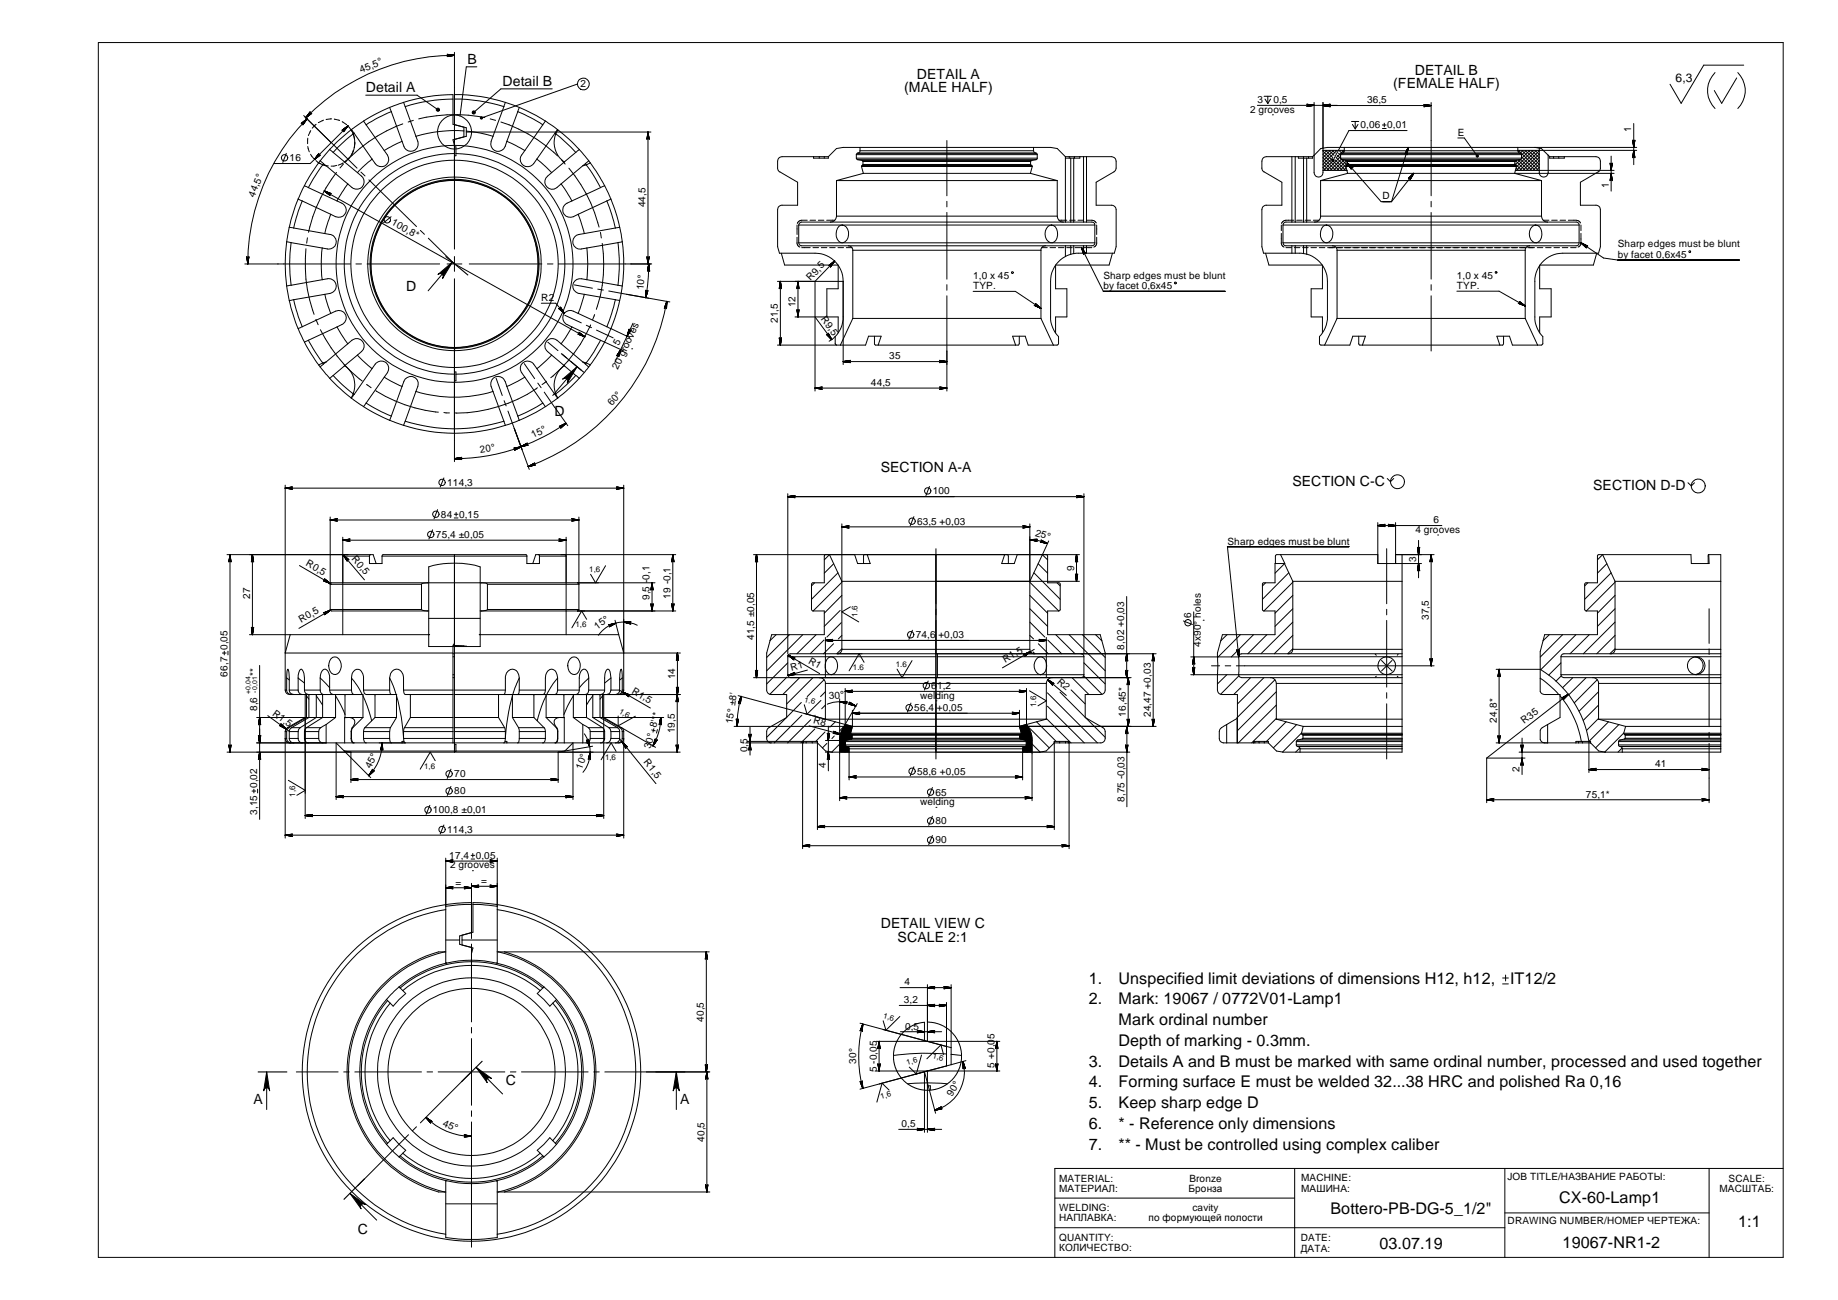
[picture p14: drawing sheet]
<svg xmlns="http://www.w3.org/2000/svg" width="420mm" height="297mm" viewBox="0 0 420 297" stroke-linecap="round" stroke-linejoin="round" font-family="sans-serif">
<defs><g id="words">
<g font-size="3.7">
<text x="248.9" y="224.7">1.</text>
<text x="255.7" y="224.7">Unspecified limit deviations of dimensions H12, h12,</text>
<text x="345.2" y="224.7">IT12/2</text>
<text x="248.9" y="229.5">2.</text>
<text x="255.7" y="229.5">Mark: 19067 / 0772V01-Lamp1</text>
<text x="255.7" y="234.2">Mark ordinal number</text>
<text x="255.7" y="239">Depth of marking - 0.3mm.</text>
<text x="248.9" y="243.7">3.</text>
<text x="255.7" y="243.7">Details А and B must be marked with same ordinal number, processed and used together</text>
<text x="248.9" y="248.4">4.</text>
<text x="255.7" y="248.4">Forming surface E must be welded 32...38 HRC and polished Ra 0,16</text>
<text x="248.9" y="253.2">5.</text>
<text x="248.9" y="257.9">6.</text>
<text x="255.7" y="253.2">Keep sharp edge D</text>
<text x="255.7" y="257.9">* - Reference only dimensions</text>
<text x="248.9" y="262.7">7.</text>
<text x="255.7" y="262.7">** - Must be controlled using complex caliber</text>
<text x="356.4" y="274.9">CX-60-Lamp1</text>
<text x="304.1" y="277.5">Bottero-PB-DG-5_1/2&quot;</text>
<text x="397.3" y="280.4">1:1</text>
<text x="315.3" y="285.4">03.07.19</text>
<text x="357.2" y="285.1">19067-NR1-2</text>
</g>
<g font-size="3.2">
<text x="106.9" y="14.7">B</text>
<text x="323.4" y="17.1">DETAIL B</text>
<text x="83.6" y="21.1">Detail A</text>
<text x="114.9" y="19.6">Detail B</text>
<text x="206.7" y="21.1">(MALE HALF)</text>
<text x="209.6" y="18">DETAIL A</text>
<text x="318.5" y="20.2">(FEMALE HALF)</text>
<text x="92.8" y="66.5">D</text>
<text x="126.8" y="95">D</text>
<text x="201.3" y="107.8">SECTION A-A</text>
<text x="295.4" y="111.1">SECTION C-C</text>
<text x="364.2" y="112">SECTION D-D</text>
<text x="201.3" y="212.1">DETAIL VIEW C</text>
<text x="205.2" y="215.2">SCALE 2:1</text>
<text x="115.7" y="248">C</text>
<text x="58" y="252.3">A</text>
<text x="155.4" y="252.3">A</text>
<text x="81.8" y="281.9">C</text>
</g>
<text font-size="2.8" x="383" y="18.7">6,3</text>
<g font-size="2.3">
<text x="82.6" y="16.7" transform="rotate(-23 82.6 16.7)">45,5°</text>
<text x="132.7" y="20">2</text>
<text x="287.4" y="23.6">3</text>
<text x="291.1" y="23.6">0,5</text>
<text x="312.5" y="23.6">36,5</text>
<text x="285.8" y="25.7">2 grooves</text>
<text x="311" y="29.3">0,06</text>
<text x="317.1" y="29.3">0,01</text>
<text x="333.2" y="31">E</text>
<text x="372.9" y="30.2" transform="rotate(-90 372.9 30.2)">1</text>
<text x="66.2" y="36.9">16</text>
<text x="58.2" y="45.2" transform="rotate(-69 58.2 45.2)">44,5°</text>
<text x="147.6" y="47.4" transform="rotate(-90 147.6 47.4)">44,5</text>
<text x="316.1" y="45.6">D</text>
<text x="367.7" y="43" transform="rotate(-90 367.7 43)">1</text>
<text x="89.3" y="51.2" transform="rotate(29 89.3 51.2)">100,8*</text>
<text x="369.8" y="56.5">Sharp edges must be blunt</text>
<text x="369.8" y="58.9">by facet 0,6x45</text>
<text x="185.3" y="64.2" transform="rotate(-46 185.3 64.2)">R9,5</text>
<text x="222.5" y="63.7">1,0 x 45</text>
<text x="252.2" y="63.7">Sharp edges must be blunt</text>
<text x="333" y="63.7">1,0 x 45</text>
<text x="123.7" y="68.8">R2</text>
<text x="147.1" y="66.3" transform="rotate(-84 147.1 66.3)">10°</text>
<text x="181.9" y="70.2" transform="rotate(-90 181.9 70.2)">12</text>
<text x="222.5" y="66.1">TYP.</text>
<text x="252.2" y="66.1">by facet 0,6x45</text>
<text x="333" y="66">TYP.</text>
<text x="177.8" y="73.8" transform="rotate(-90 177.8 73.8)">21,5</text>
<text x="187.5" y="72.8" transform="rotate(54 187.5 72.8)">R9,5</text>
<text x="141.4" y="79" transform="rotate(-65 141.4 79)">5</text>
<text x="203.3" y="82.1">35</text>
<text x="141.3" y="84.6" transform="rotate(-65 141.3 84.6)">20 grooves</text>
<text x="199.1" y="88.2">44,5</text>
<text x="139.9" y="92.8" transform="rotate(-50 139.9 92.8)">60°</text>
<text x="121.9" y="100.1" transform="rotate(-27 121.9 100.1)">15°</text>
<text x="109.8" y="103.6" transform="rotate(-10 109.8 103.6)">20°</text>
<text x="102.2" y="111">114,3</text>
<text x="213.2" y="113">100</text>
<text x="100.8" y="118.3">84</text>
<text x="104.9" y="118.3">0,15</text>
<text x="209.6" y="119.9">63,5 +0,03</text>
<text x="327.7" y="119.6">6</text>
<text x="99.7" y="122.9">75,4 ±0,05</text>
<text x="236.6" y="122.4" transform="rotate(16 236.6 122.4)">25°</text>
<text x="280.6" y="124.5">Sharp edges must be blunt</text>
<text x="323.6" y="121.7">4 grooves</text>
<text x="69.8" y="129.1" transform="rotate(30 69.8 129.1)">R0,5</text>
<text x="80.3" y="127.8" transform="rotate(49 80.3 127.8)">R0,5</text>
<text x="245.5" y="130.4" transform="rotate(-90 245.5 130.4)">9</text>
<text x="323.7" y="128.5" transform="rotate(-90 323.7 128.5)">3</text>
<text x="57.1" y="136.9" transform="rotate(-90 57.1 136.9)">27</text>
<text x="148.5" y="137.1" transform="rotate(-90 148.5 137.1)">9,5 -</text>
<text x="148.5" y="132.5" transform="rotate(-90 148.5 132.5)">0,1</text>
<text x="153.2" y="136.8" transform="rotate(-90 153.2 136.8)">19 -0,1</text>
<text x="68.9" y="142.4" transform="rotate(-30 68.9 142.4)">R0,5</text>
<text x="136.5" y="143.9" transform="rotate(-36 136.5 143.9)">15°</text>
<text x="272.3" y="141.1" transform="rotate(-90 272.3 141.1)">6</text>
<text x="326.6" y="141.7" transform="rotate(-90 326.6 141.7)">37,5</text>
<text x="52" y="148.5" transform="rotate(-90 52 148.5)">0,05</text>
<text x="172.4" y="146.2" transform="rotate(-90 172.4 146.2)">41,5 ±0,05</text>
<text x="209.3" y="145.8">74,6</text>
<text x="214.5" y="145.8">+0,03</text>
<text x="257" y="148.4" transform="rotate(-90 257 148.4)">8,02 +0,03</text>
<text x="274.5" y="147.8" transform="rotate(-90 274.5 147.8)">4x90° holes</text>
<text x="52" y="154.6" transform="rotate(-90 52 154.6)">66,7</text>
<text x="58.8" y="154.5" transform="rotate(-90 58.8 154.5)">**</text>
<text x="154.3" y="155.2" transform="rotate(-90 154.3 155.2)">14</text>
<text x="180.9" y="153.3" transform="rotate(-15 180.9 153.3)">R1</text>
<text x="184.7" y="151.4" transform="rotate(30 184.7 151.4)">R1</text>
<text x="229.7" y="151.4" transform="rotate(-30 229.7 151.4)">R1,5</text>
<text x="241.5" y="156" transform="rotate(41 241.5 156)">R2</text>
<text x="144.3" y="158.3" transform="rotate(30 144.3 158.3)">R1,5</text>
<text x="189.5" y="159.7" transform="rotate(-4 189.5 159.7)">30°</text>
<text x="210.3" y="159.6">welding</text>
<text x="212.9" y="157.5">61,2</text>
<text x="58.8" y="162.5" transform="rotate(-90 58.8 162.5)">8,6</text>
<text x="62.1" y="163.3" transform="rotate(36 62.1 163.3)">R1,5</text>
<text x="154.3" y="167.5" transform="rotate(-90 154.3 167.5)">19,5</text>
<text x="167.4" y="165.5" transform="rotate(-82 167.4 165.5)">15° ±8'</text>
<text x="185.8" y="165.2" transform="rotate(15 185.8 165.2)">R8</text>
<text x="209" y="162.5">56,4</text>
<text x="214.2" y="162.5">+0,05</text>
<text x="257.3" y="163.8" transform="rotate(-90 257.3 163.8)">16,45*</text>
<text x="263.1" y="163.9" transform="rotate(-90 263.1 163.9)">24,47 +0,03</text>
<text x="342.1" y="165.1" transform="rotate(-90 342.1 165.1)">24,8*</text>
<text x="348.4" y="165.5" transform="rotate(-38 348.4 165.5)">R35</text>
<text x="148.7" y="171.2" transform="rotate(-75 148.7 171.2)">30° 8'**</text>
<text x="170.9" y="171.9" transform="rotate(-90 170.9 171.9)">0,5</text>
<text x="84.7" y="175.7" transform="rotate(-63 84.7 175.7)">45°</text>
<text x="103.8" y="177.6">70</text>
<text x="147" y="174.2" transform="rotate(51 147 174.2)">R1,5</text>
<text x="188.8" y="175.5" transform="rotate(-90 188.8 175.5)">4</text>
<text x="209.6" y="177">58,6 +0,05</text>
<text x="347.4" y="176.3" transform="rotate(-90 347.4 176.3)">2</text>
<text x="378.4" y="175.3">41</text>
<text x="58.8" y="180.1" transform="rotate(-90 58.8 180.1)">0,02</text>
<text x="99" y="185.8">100,8 ±0,01</text>
<text x="103.8" y="181.5">80</text>
<text x="210.3" y="184">welding</text>
<text x="213.9" y="181.8">65</text>
<text x="257" y="183.2" transform="rotate(-90 257 183.2)">8,75 -0,03</text>
<text x="362.5" y="182.2">75,1*</text>
<text x="58.8" y="186.2" transform="rotate(-90 58.8 186.2)">3,15</text>
<text x="102.2" y="190.3">114,3</text>
<text x="213.9" y="188.4">80</text>
<text x="102.7" y="196.2">17,4</text>
<text x="108.8" y="196.2">0,05</text>
<text x="213.9" y="192.7">90</text>
<text x="102.9" y="198.4">2 grooves</text>
<text x="104.1" y="202.3">=</text>
<text x="110" y="202">=</text>
<text x="206.8" y="225.2">4</text>
<text x="160.9" y="233.5" transform="rotate(-90 160.9 233.5)">40,5</text>
<text x="206.6" y="229.2">3,2</text>
<text x="206.9" y="235.2">0,5</text>
<text x="195.7" y="243.1" transform="rotate(-90 195.7 243.1)">30°</text>
<text x="200.4" y="245" transform="rotate(-90 200.4 245)">5 -0,05</text>
<text x="227.3" y="244" transform="rotate(-90 227.3 244)">5 +0,05</text>
<text x="217.7" y="250.6" transform="rotate(-60 217.7 250.6)">90°</text>
<text x="101.1" y="257.2" transform="rotate(21 101.1 257.2)">45°</text>
<text x="206.1" y="257.5">0,5</text>
<text x="161" y="260.9" transform="rotate(-90 161 260.9)">40,5</text>
<text x="242.1" y="270">MATERIAL:</text>
<text x="271.9" y="270">Bronze</text>
<text x="297.4" y="269.9">MACHINE:</text>
<text x="344.6" y="269.6">JOB TITLE/НАЗВАНИЕ РАБОТЫ:</text>
<text x="242.1" y="272.4">МАТЕРИАЛ:</text>
<text x="271.7" y="272.4">Бронза</text>
<text x="297.4" y="272.3">МАШИНА:</text>
<text x="393.1" y="272.4">МАСШТАБ:</text>
<text x="395.1" y="270">SCALE:</text>
<text x="242.1" y="279">НАПЛАВКА:</text>
<text x="242.1" y="276.7">WELDING:</text>
<text x="262.6" y="279">по формующей полости</text>
<text x="272.6" y="276.7">cavity</text>
<text x="344.6" y="279.6">DRAWING NUMBER/НОМЕР ЧЕРТЕЖА:</text>
<text x="242.1" y="285.9">КОЛИЧЕСТВО:</text>
<text x="242.1" y="283.5">QUANTITY:</text>
<text x="297.3" y="286">ДАТА:</text>
<text x="297.3" y="283.6">DATE:</text>
</g>
<text font-size="2.2" x="133" y="175.8" transform="rotate(-69 133 175.8)">10°</text>
<g font-size="1.8">
<text x="134.7" y="130.8">1,6</text>
<text x="131.6" y="143.4">1,6</text>
<text x="196" y="141" transform="rotate(-90 196 141)">1.6</text>
<text x="195" y="153.2">1.6</text>
<text x="204.8" y="152.5">1.6</text>
<text x="183.8" y="160.3" transform="rotate(15 183.8 160.3)">1.6</text>
<text x="236.9" y="161.6" transform="rotate(-90 236.9 161.6)">1.6</text>
<text x="141.4" y="162.9" transform="rotate(30 141.4 162.9)">1,6</text>
<text x="138.3" y="173.6">1,6</text>
<text x="96.9" y="175.7">1,6</text>
<text x="67.4" y="182" transform="rotate(-90 67.4 182)">1,6</text>
<text x="201.8" y="232.6" transform="rotate(15 201.8 232.6)">1,6</text>
<text x="207.4" y="243.3" transform="rotate(-15 207.4 243.3)">1,6</text>
<text x="213.1" y="241.8" transform="rotate(15 213.1 241.8)">1,6</text>
<text x="201.4" y="251.1" transform="rotate(-15 201.4 251.1)">1,6</text>
</g>
<g font-size="1.6">
<text x="57.3" y="158.6" transform="rotate(-90 57.3 158.6)">+0,04</text>
<text x="58.8" y="158.4" transform="rotate(-90 58.8 158.4)">-0,01</text>
</g>
</g></defs>
<g fill="none" stroke="#000" stroke-width=".23">
<path d="M22.5 9.7h385.1v277.6h-385.1zM103.9 12.6a47.8 47.8 0 0 0-34 14.3M103.9 12v44.9M109 15.3h-2.4l-1.4 11.2M132 19.2l-21.9 7.8M392 16.6a5.8 5.8 0 0 0 0 8.2M397 17.8l-3.4 5.8-1.7-2.9M397.3 16.6a5.8 5.8 0 0 1 0 8.2M398.6 14.9h-9.1l-5.2 8.7-2.5-4.4M65.4 35l-.8 2.1M69.4 26.4l6.3 6.2-6-5.9M70.2 27.2a47.3 47.3 0 0 0-13.6 33.1"/>
<path d="M70.4 31.6l-.1 1.2M70.4 33.5l.3 1.2M71 35.2l.8 1.1M71 29.8l-.5 1.2M72.2 36.7l1 .7M72.3 28.4l-.9 .9M72.9 37.2l-2.2 3.2-1.1 2M72.9 37.2l.9 .5M73.2 36.7l.8 .7M73.2 36.7l-.3 .5M73.8 37.7l-2.2 3.1-1.1 2.1M73.8 37.7l.7 .2"/>
<path d="M73.8 37.6l1.3 .3M74 37.4l-.2 .3M74 37.4l.5 .5M74 27.5l-1.2 .5M74.5 37.9l5 4.1M75.4 34.1l-2.2 2.6M75.4 34.1l.8 .7M75.7 32.5l5.9 5.9M75.8 27.2l-1.3 .1M76.2 34.8l2.7 2.3M76.4 27.2l1.2 .3M76.9 39.4a34.7 34.7 0 0 0-6.4 13.7"/>
<path d="M77 37.8l-1.3 .2M78.2 27.8l1 .7M78.4 37.2l-1.1 .5M78.5 37.5l-.8 .9M79 36.9h.1M79.5 28.8l-8.6 8.6h-8.2M79.7 29l.7 1M79.9 36l-.9 .9M80.3 29.7l.4 .9M80.3 29.7l-3.2 2.6-1.7 1.8M80.3 29.6v.1M80.3 29.6l.6 .8"/>
<path d="M80.7 30.6l-1.7 1.4-2.8 2.8M80.7 30.6a5.3 5.3 0 0 1-1.9 6.4l2.9 2.4M80.7 30.6l.3 1.2M80.8 34.3l-.5 1.2M80.9 30.4l-.2 .2M80.9 30.4l4.1 6M81.1 32.5l-.1 1.2M81.7 39.4a2.29 2.29 0 0 1 1.4 2.8 1.7 1.7 0 0 1-2.7 .6l-.9-.8M82.5 39.3l.9 .9M83.1 27.7l.6 .8M83.1 27.7l-2.8 1.9M83.6 21.7h11.7l4.8 3.3"/>
<path d="M83.7 28.5l4.9 6.9a1.7 1.7 0 0 1-.5 2.4 1.7 1.7 0 0 1-2.3-.4l-.8-1M85 36.4l-3.3 3M89.1 24.5l-3.1 1.5-2.9 1.7M89.1 24.5l.4 1M89.5 25.5l-3 1.4-2.8 1.6M89.5 25.5l2.4 6.8M91.9 32.3l-4.1 2.1M92.1 28.3a33.7 33.7 0 0 0-12.7 8.2M92.2 23.4a38.4 38.4 0 0 1 11.3-1.8v6.8l2.5 .7v2.2l-2.5 .6 .4 1.3M92.2 23.4l.4 1M92.2 23.4l-3.1 1.1M92.6 24.4l2.5 6.7"/>
<path d="M94.5 27.5l-1.2 .4M95.1 31.1a2.38 2.38 0 0 1-.1 3.1 1.67 1.67 0 0 1-2.7-.8l-.4-1.1M103.5 22.6a37.4 37.4 0 0 0-10.9 1.8M103.9 35.1a25.2 25.2 0 0 0-25.2 25.2 25.2 25.2 0 0 0 25.2 25.2M103.9 28.5l2.7 .7v1.9l-2.7 .8M103.9 33.6h.3v2h-.3M104.2 35.1a25.2 25.2 0 0 1 24.9 25.2 25.2 25.2 0 0 1-24.9 25.2M106 29.9a31.2 31.2 0 0 0-10.9 1.2M106.6 30a27.7 27.7 0 0 1 6.1 1.1M106.6 30.2h42.2M110.8 26.9a35 35 0 0 0-15.1 .3M112.1 27.2l1.2 .3"/>
<path d="M114.5 27.9a33.6 33.6 0 0 1 13 7.7M115.2 24.4l-2.9 7.9a1.71 1.71 0 0 0 1 2.2 1.71 1.71 0 0 0 2.2-1.1l.4-1.1M115.5 23.4a34.1 34.1 0 0 0-11.6-1.7v.9a36.6 36.6 0 0 1 11.3 1.8M115.5 23.4l-.3 1M115.5 23.4l3.2 1.1M115.9 32.3l4.1 2.1M118.4 25.5l2.9 1.4 2.8 1.6M118.4 25.5l-2.5 6.8M118.7 24.5l-.3 1M118.7 24.5l3.8 1.9 2.2 1.3M120 34.4a2.32 2.32 0 0 0-.7 3 1.7 1.7 0 0 0 2.7 0l.7-1M122.7 36.4l3.4 3"/>
<path d="M124.1 28.5l-4.1 5.9M124.7 27.7l2.8 1.9-.6 .8M124.7 27.7l-.6 .8M126.1 39.4a2.28 2.28 0 0 0-1.4 2.9 1.65 1.65 0 0 0 2.6 .5l1-.8M126.2 20.3h-11.7l-6.2 5.4M126.9 30.4l.1 .2M126.9 30.4l-4.2 6M127 30.6l1.1 .8 3.5 3.4M127 30.6l.5-.9 2.5 2.1 2.4 2.3M127 30.6a5.5 5.5 0 0 0 2 6.4l-2.9 2.4M128.4 36.5l.8 1M130 38.4a33.6 33.6 0 0 1 6.9 13.5"/>
<path d="M131.6 34.8l-2.7 2.3M132.4 34.1l2.2 2.6M132.4 34.1l-.8 .7M133.2 37.9l-4.9 4.1M133.8 37.4l.2 .3M133.8 37.4l-.6 .5M134 37.7l1.3 1.8 2 3.4M134 37.7l-.8 .2M134.6 36.7l-.8 .7M134.6 36.7l.3 .5M134.9 37.2l-.9 .5M134.9 37.2l1.4 1.9 1.9 3.3"/>
<path d="M148.1 30.2v30.1M186 35.8v.3h3.4v-.3M187.3 35.8v.3M188.4 35.8v.3M189.4 35.8h-10.6a1.01 1.01 0 0 0-1 1v1.8l.3 .5 4.2 2.5v5.3h-3.5a1.01 1.01 0 0 0-1 1v8.5l.4 1.5h8.1a6.4 6.4 0 0 1 6.4 6.4M195.7 36.1h41.4M195.7 35.3h41.4M195.7 36.1l.3 .4M195.7 35.3v.8M196 36.5h40.9M196 35h40.9M196 35l-.3 .3"/>
<path d="M196 35h.2M196 36.5l1.1 .2M196.2 35h40.5M196.6 34.4h39.7M196.6 34.4l-.2 .5-.2 .1M196.6 33.7h39.7M196.6 33.7h-3.9l-1.5 .2-1.8 1.9M196.6 33.7v.7M196.9 38h39.1M196.9 38l.1-.2h38.9l.1 .2M196.9 38l.5 1.6M197.1 36.7h38.7"/>
<path d="M197.1 36.7l.2 .2M197.3 37.6l-.2 .2h38.7l-.2-.2M197.3 37.6h38.3M197.3 36.9h38.3M197.3 36.9v.7M197.4 39.6h38.1M197.4 39.6l-6.2 1.7M216.5 32.1v12.6M235.5 39.6l6.2 1.7M235.6 36.9v.7M235.8 36.7l-.2 .2M236 38l-.5 1.6"/>
<path d="M236.3 34.4l.1 .4 .3 .2M236.3 33.7v.7M236.3 33.7h3.9l1.5 .2 1.8 1.9M236.7 35h.2M236.9 35l.2 .3M236.9 36.5l-1.1 .2M237.1 36.1l-.2 .4M237.1 35.3v.8M243.5 35.8h10.6a1.06 1.06 0 0 1 1 1v1.6l-.3 .8-4.2 2.4v5.3h3.8a1.05 1.05 0 0 1 .7 1v8.5l-.4 1.5h-9.3M243.5 35.8v14.9M244.4 35.8v.3M244.8 36.1v14.6"/>
<path d="M245.4 36.1v14.6M245.6 35.8v.3M246.8 35.8v.3h-3.3M247.7 35.8v14.9M248.4 35.8v14.9M287.4 24.1h18.3M289 22h1.7M289.2 22.6l.6 1.1M289.8 22v1.7M290.4 22.6l-.6 1.1M290.9 26.2h.1M295.3 35.8v14.9"/>
<path d="M296.1 35.8v14.9M296.8 35.8v.3h3.3v-.3M298 35.8v14.9M298.7 36.1v14.6M299.1 35.8v.3M300.1 35.8h-10.6a1.01 1.01 0 0 0-1 1v1.8l.3 .5 4.2 2.5v5.3h-3.5a1.01 1.01 0 0 0-1 1v8.5l.3 1.5h9.2M300.4 23.4v16a1.02 1.02 0 0 0 1 1.1 1.02 1.02 0 0 0 1-1.1v-16M302.4 38.9h5.5M302.4 34.4h4.9M302.4 36.8l2.2 2.1M302.4 36.1l3 2.8M302.4 35.3l3.7 3.6"/>
<path d="M302.4 34.5l2 2M302.4 24.1h24.8M302.6 34.4l-.2 .1M303.1 34.4l1.6 1.6M303.3 34.4l-.9 .8M303.8 34.4l1.2 1.1M304.1 34.4l-1.7 1.6M304.5 36.6l2.4 2.3M304.5 34.4l.7 .6M304.6 36.1l-2.2 2.2 .7 .6M304.8 36.7l-2.2 2.2M304.8 34.4l-2.4 2.4"/>
<path d="M305.2 36.5l2.4 2.4M305.3 34.4l.2 .1M305.4 36l2.3 2.3M305.5 34.4l-3.1 3.1 1.4 1.4M305.7 35.5l.8 .8M306 35l.5 .5M306.2 34.5l.5 .5M306.4 34.4h-.1M306.5 36.1h41.3M306.5 35.3h41.3M306.5 36.1l.2 .4M306.5 35.3v.8"/>
<path d="M306.5 35.8l-3.2 3.1M306.7 35h40.9M306.7 36.5h40.9M306.7 35l-.2 .3M306.7 35h.2M306.7 36.5l1.1 .2M306.8 34.4l.4 .3M306.9 35h40.5M307.1 34.4l-1.7 1.7M307.2 36.6l-2.4 2.3M307.3 34.4h39.7M307.3 33.7h-3.9l-1.5 .2-1.8 1.9"/>
<path d="M307.3 33.7h39.7M307.3 34.4v.3l-.4 .3M307.3 33.7v.7M307.6 36.6l.4 .4M307.6 38h39.1M307.6 38l.1-.2h38.8l.2 .2M307.6 38l.3 .9M307.7 38.3l-.6 .6M307.8 37.5l-1.4 1.4M307.8 36.7h38.7M307.8 36.7l.2 .2M307.8 36.7l-2.2 2.2"/>
<path d="M307.9 38.9l.2 .7M307.9 37.7l-1.3-1.3-2.5 2.5M308 37.6h38.3M308 36.9h38.3M308 37.6l-.2 .2h38.7l-.2-.2M308 36.9v.7M308 37.2l7.7 8.9h2.4M308.1 39.6h38.1M308.1 39.6l-6.2 1.7M308.9 27.8h1.7M309.2 28.4l.6 1M309.8 27.8v1.6"/>
<path d="M310.4 28.4l-.6 1M316 29.4h.9M316 28.6h.9M316.4 28.1v.9M321.6 29.8h-13.2l-3.7 6.9M321.9 33.7l-3.8 12.4M323.2 39.6l-5.1 6.5M327.2 23.4v21.3M333.2 31.5h1.5l3 4.1M346.2 39.6l6.2 1.7M346.2 39.6h22.8M346.3 36.9v.7"/>
<path d="M346.3 37.4l1.6 1.5M346.4 38.9l-.2 .7M346.4 38.9h22.6M346.4 36.7l2.3 2.2M346.5 36.7l-.2 .2M346.6 38.4l.5 .5M346.6 36.6l-.3 .4M346.7 38l-.3 .9M347 34.4l.1 .4 .3 .2M347 33.7h27.1M347 34.4h27.1M347 33.7v.7"/>
<path d="M347 36.6l2.4 2.3M347.1 34.4l4.6 4.5M347.4 34.4l-.4 .3M347.4 35h.2M347.6 35l.2 .3M347.6 36.5l-1.1 .2M347.6 36.5l-1.3 1.2M347.6 36.4l2.6 2.5M347.8 36.1l-.2 .4M347.8 35.3v.8M347.8 35.8l3.1 3.1M347.9 34.4l4 3.9"/>
<path d="M348.1 34.4l-.6 .6M348.7 34.4l3.2 3.2M348.9 34.4l-1.1 1.1M349.4 34.4l2.5 2.4M349.7 34.4l-1.9 1.8M350.1 34.4l1.8 1.7M350.4 34.4l-3.8 3.8M350.9 33.7l1 .2M350.9 34.4l1 .9M351.2 34.4l-4.6 4.5M351.7 34.4l.2 .1M351.9 33.9v5.5a1.02 1.02 0 0 0 1 1.1 1.02 1.02 0 0 0 1-1.1v-3.9"/>
<path d="M351.9 33.9h.4l1.6 1.6M351.9 34.4l-4.5 4.5M351.9 35.2l-3.8 3.7M351.9 36l-3 2.9M351.9 36.7l-2.2 2.2M351.9 37.5l-1.5 1.4M351.9 38.3l-.7 .6M353.9 35.5l.3 .3M354.2 35.8h2.1M354.2 35.8v.3h3.4v-.3M355.1 35.8v.3M356.3 35.8h1.3"/>
<path d="M356.3 35.8v.3M357.6 35.8h7.2a1.01 1.01 0 0 1 1 1v1.8l-.3 .5-4.2 2.5v5.3h3.5a1.01 1.01 0 0 1 1 1v8.5l-.4 1.5h-8.1a6.4 6.4 0 0 0-6.4 6.4v8.1a6.4 6.4 0 0 0 1.8 4.5v1.7l-.4 .3h-6.6l-.6-2.1h-2.9l.7 2.1M368.3 35.7v8M373.5 28.2v9.4M65.5 55.2a38 38 0 0 0 0 10.1M65.5 55.2l1 .2M66.1 51.9l1 .2M66.1 51.9l-.6 3.3M66.5 55.4a35.2 35.2 0 0 0 0 9.8M66.5 55.4l7.2 1.3M67.1 52.1l8.3 1.5a1.68 1.68 0 0 1 1.5 1.9 1.68 1.68 0 0 1-2.1 1.4l-1.1-.2M68.2 45.5l-.9 2.4-1.2 4"/>
<path d="M68.2 45.5l.9 .4M69.1 45.9l-.9 2.3-1.1 3.9M69.1 45.9l6.5 3.1M69.6 42.4l.9 .5M69.6 42.4l-1.4 3.1M69.9 56.8a33.5 33.5 0 0 0 1.9 15M70.3 54.3l-.2 1.3M70.5 42.9l6.5 3M73.7 56.7l-.3 2.7 .3 4.5M74.1 43.6l59.6 33.3M75.6 49l-1.3 4.4M77 45.9a2.2 2.2 0 0 1 2.1 2.6 1.79 1.79 0 0 1-2.4 1l-1.1-.5"/>
<path d="M79.5 42l-2.5 3.9M84.3 41.1l10.9 10.7M89.4 49.5l-1.7 1.4M96.1 52.6l.9 .9M97.9 54.4l6 5.9M103.4 59.9l-5.5 6.5M103.9 41a19.3 19.3 0 0 0-19.3 19.3 19.3 19.3 0 0 0 19.3 19.3M103.9 41.1a19.2 19.2 0 0 0-19.1 19.2 19.2 19.2 0 0 0 19.1 19.1M103.9 58.6v3.4M103.9 41a19.3 19.3 0 0 1 19.3 19.3 19.3 19.3 0 0 1-19.3 19.3M103.9 40.5v.6a19.2 19.2 0 0 1 19.2 19.2 19.2 19.2 0 0 1-19.2 19.1v.7M128.3 42l2.4 3.9"/>
<path d="M132.2 49l1.4 4.4M133.6 53.4a2.28 2.28 0 0 0-2.5 1.2 1.67 1.67 0 0 0 1.8 2.3l8.4-1.5M134.2 56.7a31.1 31.1 0 0 1 0 7.2M137.2 53.1l.3 1.3M137.3 42.9l-7.7 3.5a1.7 1.7 0 0 0-.8 2.3 1.7 1.7 0 0 0 2.3 .8l1.1-.5M137.7 55.6a32.2 32.2 0 0 1-1.4 15.1M138.2 42.4l-.9 .5M138.2 42.4l1.5 3.1M138.7 45.9l1.1 3.1 .9 3.1M138.7 45.9l-6.5 3.1M139.7 45.5l-1 .4M139.7 45.5l1.4 4 .5 2.4"/>
<path d="M140.7 52.1l-7.1 1.3M141.3 55.4l.3 3.7v2.4l-.3 3.7M141.6 51.9l-.9 .2M141.6 51.9l.6 3.3M142.2 55.2l.4 3.8v2.6l-.4 3.7M142.2 55.2l-.9 .2M178.6 57.9l.8 2.7h12.2M182.2 51.4v2.2M182.2 54.2v1.5l.3 .5 .3 .3M182.6 55.5h67.7M182.6 55.5a.65 .65 0 0 0 .7 .7h10.6M182.6 51.4h9.9"/>
<path d="M182.6 51.4v4.1M183.3 56.6h1.9M184.5 50.3l-1.6 .1-.7 .6M185.2 50.3h1.2M185.8 56.6h1.3M187.1 50.3h1.2M187.7 56.6h1.3M189 50.3h1.8M189.7 56.6h1.2M189.9 50.7h-6.6a.73 .73 0 0 0-.7 .7M189.9 50.7h53.1M190.8 59.6l-4.5 4.7v25.1"/>
<path d="M191.2 49.4h50.5M191.2 49.4a1.37 1.37 0 0 1-1.3 1.3M191.2 41.3h50.5M191.2 41.3v8.1M191.6 56.6h1.2M191.8 51.7a1.42 1.42 0 0 1 1.5 0 1.42 1.42 0 0 1 .7 1.3 1.84 1.84 0 0 1-1.8 2.4 2.42 2.42 0 0 1-.4-3.7zM192.5 51.4h47.9M193.5 56.6h1.2M193.9 56.2a1.01 1.01 0 0 1 1 1M193.9 56.2h45.1M194.9 57.2h43.1M194.9 57.2v15.6"/>
<path d="M216.5 46v1.3M216.5 48.5v15.3M238 57.2v15.6M238.1 56.6h1.3M239 56.2a1.01 1.01 0 0 0-1 1M239.6 51.7a1.35 1.35 0 0 1 1.5 0 1.35 1.35 0 0 1 .6 1.3 1.76 1.76 0 0 1-1.6 2.4 2.32 2.32 0 0 1-.5-3.7zM240 56.6h1.3M240.4 51.4h9.9M241.7 49.4a1.37 1.37 0 0 0 1.3 1.3M241.7 41.3v8.1M241.9 56.6h1.3M242.1 50.3h1.8"/>
<path d="M243 50.7h6.6l.6 .3 .1 .4M243.5 58.6a6.3 6.3 0 0 0-3.3 5.7v8.1a6.4 6.4 0 0 0 1.8 4.5v1.7l-.4 .3h-6.6l-.6-2.1h-2.9l.7 2.1M243.5 56.2v2.4M243.8 56.6h1.3M244.5 50.3h1.3M244.8 58.1l-1.3 .5M244.8 56.2v1.9M245.4 57.9l-.6 .2M245.4 56.2v1.7M245.7 56.6h1.3M246.4 50.3h1.3M247.2 56.6l5 10h27.8"/>
<path d="M247.6 56.6h2M247.7 56.2v1.7M248.3 50.3l1.7 .1 .6 .6M248.4 56.2v1.7M250.3 55.5l-.2 .4-.5 .3h-10.6M250.3 51.4v4.1M250.7 51.4v2.2M250.7 54.2v1.5l-.3 .5-.4 .3M254.3 57.9l-.8 2.7h-12.2M289.3 57.9l.8 2.7h12.2M292.9 51.4v1.3M292.9 53.3v2.4l.3 .5 .3 .3"/>
<path d="M293.3 55.5h67.7M293.3 55.5a.65 .65 0 0 0 .7 .7h10.6M293.3 51.4h9.9M293.3 51.4v4.1M294 56.6h1.2M295.3 56.2v1.7M295.8 50.3l-2 .1-.9 .6M295.9 56.6h1.2M296.1 56.2v1.7M296.4 50.3h1.3M297.8 56.6h1.2M298 57.9l.7 .2"/>
<path d="M298 56.2v1.7M298.3 50.3h1.3M298.7 58.1a6.5 6.5 0 0 1 4.7 6.2v8.1a6.4 6.4 0 0 1-1.8 4.5v1.7l.4 .3h6.6l.6-2.1h2.9l-.7 2.1M298.7 56.2v1.9M299.7 56.6h1.2M300.2 50.3h1.3M300.5 50.7h-6.5a.73 .73 0 0 0-.7 .7M300.5 50.7h53.2M301.6 56.6h1.3M301.9 49.4h50.5M301.9 41.3h50.5M301.9 49.4a1.3 1.3 0 0 1-1.4 1.3"/>
<path d="M301.9 41.3v8.1M302.5 51.7a1.42 1.42 0 0 1 1.5 0 1.42 1.42 0 0 1 .7 1.3 1.84 1.84 0 0 1-1.8 2.4 2.42 2.42 0 0 1-.4-3.7zM303.2 51.4h47.9M303.5 56.6h1.6M304.6 56.2a1.01 1.01 0 0 1 1 1M304.6 56.2h45.1M305.4 56.6h1.6M305.6 57.2h43.1M305.6 57.2v15.6M307.3 56.6h1.6M309.2 56.6h1.6M311.1 56.6h1.6"/>
<path d="M313 56.6h1.6M314.9 56.6h1.6M316.8 56.6h1.6M318.7 56.6h1.6M320.6 56.6h1.6M322.5 56.6h1.6M324.4 56.6h1.6M326.3 56.6h1.6M327.2 46v1.3M327.2 48.5v15.3M328.3 56.6h1.5M330.2 56.6h1.5"/>
<path d="M332.1 56.6h1.5M334 56.6h1.5M335.9 56.6h1.5M337.8 56.6h1.5M339.7 56.6h1.5M341.6 56.6h1.6M343.5 56.6h1.6M345.4 56.6h1.6M347.3 56.6h1.6M348.7 57.2v15.6M349.2 56.6h1.6M349.7 56.2a1.01 1.01 0 0 0-1 1"/>
<path d="M350.3 51.7a1.35 1.35 0 0 1 1.5 0 1.35 1.35 0 0 1 .6 1.3 1.76 1.76 0 0 1-1.7 2.4 2.35 2.35 0 0 1-.4-3.7zM351.1 51.4h9.9M351.4 56.6h1.3M352.4 49.4a1.37 1.37 0 0 0 1.3 1.3M352.4 41.3v8.1M352.8 50.3h1.3M353.3 56.6h1.3M353.7 50.7h6.6a.65 .65 0 0 1 .7 .7M354.7 50.3h1.3M355.2 56.6h1.3M356.6 50.3h1.3M357.1 56.6h1.3"/>
<path d="M358.5 50.3l2.2 .1 .6 .6M359 56.6h1.3M361 55.5a.6 .6 0 0 1-.7 .7h-10.6M361 51.4v4.1M361.4 51.4v1.3M361.4 53.3v2.4l-.3 .5-.4 .3M361.4 55.5l5.2 3.5 3.2 .4h27.8M365 57.9l-.8 2.7h-12.2M386.1 57.3h.1a.22 .22 0 0 1 .3 .2 .22 .22 0 0 1-.2 .2l-.2-.1zM56 60.3h24.1M65.5 65.3l.6 3.4M66.1 68.7l1.4 4.8 .7 1.6"/>
<path d="M66.5 65.2l-1 .1M66.5 65.2l8.3-1.5a1.7 1.7 0 0 1 2 1.4 1.7 1.7 0 0 1-1.4 1.9l-1.1 .3M67.1 68.5l1.1 3.9 .9 2.3M67.1 68.5l-1 .2M68.2 75.1l1.4 3.1M69.1 74.7l-.9 .4M69.6 78.2l1.5 2.6 1.8 2.6M70.5 77.8l1.6 2.6 1.7 2.5M70.5 77.8l-.9 .4M72.2 73l.5 1.2M73.2 75.3a34.3 34.3 0 0 0 9.6 11.8M74.3 67.3l1.3 4.3"/>
<path d="M74.3 67.3l-7.2 1.2M75.6 71.6a2.24 2.24 0 0 1 3.1-.1 1.67 1.67 0 0 1-.6 2.7l-1.1 .5M75.6 71.6l-6.5 3.1M77 74.7l2.5 3.9M77 74.7l-6.5 3.1M79.5 78.6a2.45 2.45 0 0 1 2.9-1 1.65 1.65 0 0 1 .2 2.7l-.9 .8M79.5 78.6l-5 4.1M81.4 60.3h1.2M83.9 60.3h16.6M102.2 60.3h3.4M103.9 63.7v41.8M107.3 60.3h16.6"/>
<path d="M123.7 69.3h3.3l2 2.3M125.1 60.3h1.3M125.2 78.2l2.4 1.9M127.7 60.3h21.3M128.3 78.6l-1-.8a1.68 1.68 0 0 0-2.3 .2 1.68 1.68 0 0 0 .2 2.3l.9 .8M128.3 78.6l4.9 4.1M129.1 72l3.8 1.8M130.7 74.7l-2.4 3.9M130.7 74.7l6.6 3.1M131.3 65.1l4.1 .8M132.2 71.6a2.25 2.25 0 0 0-3.2-.1 1.72 1.72 0 0 0 .6 2.7l1.1 .5M132.2 71.6l6.5 3.1"/>
<path d="M133.6 67.3l-1.4 4.3M134 74.3l1.2 .6M134.2 63.9a2.32 2.32 0 0 0-3.1 .8 1.71 1.71 0 0 0 1.2 2.3l8.4 1.5M134.2 63.9l7.1 1.3M135 74.2a33 33 0 0 1-9.1 12.1M135.9 71.9l-.4 1.2M136.4 75.4l3.8 1.8M136.7 66.1l1.2 .2M137.3 77.8l-1.5 2.6-1.8 2.5M137.3 77.8l.9 .4M138.2 78.2l-1.9 3.3-1.4 1.9M138.2 78.2l4.3 2"/>
<path d="M138.7 74.7l1 .4M139.1 66.5l14 2.5M139.7 75.1l-1.5 3.1M139.7 75.1l4.2 2M140.7 68.5l-.9 3.1-1.1 3.1M140.7 68.5l.9 .2M141.3 65.2l.9 .1M141.6 68.7l-.5 2.4-1.4 4M142.2 65.3l-.6 3.4M144.4 79.7h.1M144.7 73.9l-4.2 8.9M148.3 60.3l-.3 4.8-.4 2.9"/>
<path d="M152.4 68.9a49.3 49.3 0 0 1-31.7 37.7M177.7 78.9h20.2l.6-2.1h2.9l-.7 2.1M177.7 64.3h15M178.4 64.3v14.6M181.7 72.4h9.9v3.7M182.4 64.3v8.1M186.3 72.4l3.8 5.2M190.9 76.9v1.7l.4 .3M190.9 76.9l-1.4 1.1M191.6 60.6v5.4h-2.6v6.4M192.7 72.4a6.4 6.4 0 0 1-1.8 4.5M192.7 64.3v19"/>
<path d="M194.9 72.8h43.1M194.9 72.8l-2.8 6.1M199.9 76.8v1.9l.8 .2M200.7 78.9h31.5M216.5 65.1v1.2M216.5 67.6v21.8M222.5 66.6h9.6l5.9 3.9M231.3 62.1h.2a.22 .22 0 0 1 .1 .3 .22 .22 0 0 1-.4 0zM233 76.8v1.8l-.2 .3h-.6M238 72.8l2.8 6.1M241.3 60.6v5.4h2.6v6.4h-2.6v3.7M268.5 64.5h.3a.22 .22 0 0 1 0 .3 .22 .22 0 0 1-.3 0z"/>
<path d="M302.3 60.6v5.4h-2.6v6.4h2.6v3.7M305.6 72.8h43.1M305.6 72.8l-2.8 6.1M310.6 76.8v1.9l.8 .2M311.4 78.9h31.5M327.2 65.1v1.2M327.2 67.6v12.6M333 66.5h9.7l6 3.4M341.8 62.1l.1-.1a.22 .22 0 0 1 .3 .2 .22 .22 0 0 1-.2 .3l-.2-.2zM343.7 76.8v1.8l-.2 .3h-.6M348.7 72.8l2.8 6.1M352 60.6v5.4h2.6v6.4h-2.6v3.7"/>
<path d="M72.9 83.4l.3 .4M73.2 83.8l2.2 2.6M73.8 82.9l-.9 .5M73.8 82.9l.2 .3M74 83.2l-.8 .6M74.5 82.7l-.7 .2M74.5 82.7l-.5 .5M75.4 86.4l1.7 1.9 3.2 2.6M76.2 85.8l2.2 2.3 2.3 1.9M76.2 85.8l-.8 .6M78.9 83.5l-2.7 2.3M80.3 90.9v.1"/>
<path d="M80.3 91l2.8 1.9M80.7 90l.2 .2M80.7 90l-.4 .9M80.9 90.2l-.6 .8M81.7 81.1l3.3 3.1M81.7 81.1l-2.9 2.5a5.3 5.3 0 0 1 1.9 6.4M83.1 92.9l2.9 1.7 3.1 1.4M83.7 92.1l3.5 2 2.3 1M83.7 92.1l-.6 .8M83.8 87.9l1 .7M85 84.2a2.45 2.45 0 0 1 2.5-1.7 1.69 1.69 0 0 1 1.1 2.7l-.8 1M85 84.2l-4.1 6"/>
<path d="M85.9 89.3a32.7 32.7 0 0 0 14.3 4.9M87.8 86.2l4.1 2.1M87.8 86.2l-4.1 5.9M89.1 96l3.1 1.2M89.5 95.1l-.4 .9M91.9 88.3a2.77 2.77 0 0 1 1.7-2.3 1.68 1.68 0 0 1 1.9 2.3l-.4 1.1M91.9 88.3l-2.4 6.8M92.2 97.2a38.1 38.1 0 0 0 23.3 0M92.6 96.3a37.5 37.5 0 0 0 22.6 0M92.6 96.3l-.4 .9M95.1 89.4a30.2 30.2 0 0 0 17.6 0M95.1 89.4l-2.5 6.9"/>
<path d="M101.5 94.3h1.2M103.9 85h.3v2h-.3M112.7 89.4l2.5 6.9M113.4 86.4l1.4 4M115.2 96.3l.3 .9M115.2 91.6l.5 1.1M115.9 88.3l-.4-1.1a1.71 1.71 0 0 0-2.2-1.1 1.71 1.71 0 0 0-1 2.2l.4 1.1M115.9 88.3l2.5 6.8M116.1 93.9l1.5 4M117.6 97.9l3.4 9.4M117.6 97.9l1.7 4.8M118.4 95.1l.3 .9"/>
<path d="M118.7 96l-3.2 1.2M119.8 83.1l2.4 3.4M120 86.2l-4.1 2.1M120 86.2l4.1 5.9M122.7 84.2a2.23 2.23 0 0 0-2.7-1.6 1.68 1.68 0 0 0-.7 2.6l.7 1M122.7 84.2l4.2 6M122.9 88.6a33 33 0 0 1-18.9 5.7M122.9 87.5l.8 1.1M124.1 92.1l-3.5 2-2.2 1M124.1 92.1l.6 .8M124.4 89.6l5.4 7.7M124.7 92.9l-2.2 1.3-3.8 1.8"/>
<path d="M124.9 87.1l-1 .8M126.1 81.1l-3.4 3.1M126.1 81.1l2.9 2.5a5.5 5.5 0 0 0-2 6.4M126.9 90.2l.6 .8M127 90l-.1 .2M127 90l.5 1M127.5 91l-2.8 1.9M128.5 80.9l1 .9M128.9 83.5l2.7 2.3M129.4 96.7a44.2 44.2 0 0 1-25.5 8.1M130.5 82.6l2.3 2M131.6 85.8l-2.3 2.3-2.3 1.9"/>
<path d="M131.6 85.8l.8 .6M131.9 83.8l-5.5 6.6M132.4 86.4l-3 3-1.8 1.5M133.2 82.7l.8 .2M133.2 82.7l.6 .5M133.8 83.2l.8 .6M134 82.9l.9 .5M134 82.9l-.2 .3M134.6 83.8l-2.2 2.6M134.9 83.4l-.3 .4M186.3 88.7h30.2M192.7 82.6h23.8"/>
<path d="M65.2 110.9v46.8M65.2 111.5h77.4M75.5 118.1v21.2M75.5 118.8h56.8M100 116.4l-.8 2.1M101.5 109.2l-.9 2.1M103.8 118.3h.9M103.8 117.5h.9M104.3 117.1v.8M132.3 118.1v21.2M142.6 110.9v46.8M180.1 112.8v36.6"/>
<path d="M180.1 113.5h67.7M192.4 119.7v28.7M208.9 118.1l-.8 2M212.5 111.2l-.8 2M235.4 119.7v28.7M247.8 112.8v36.6M315 119.4v9.4h10M317.1 109.3l.7 .8 .8-.8M319 119.4v9.4M385.9 110.3l.7 .7 .7-.7M51.9 126.7h33.4l.7 2.1M52.6 126.7v45.2"/>
<path d="M57.7 126.7v18.3M68.5 129.2l7.3 4.3M75.5 139.3l.2 .3h22.3M75.5 139.3h20.9M75.8 139.3l-7.5 4.3M78.4 122.8v22.2M78.4 123.4h51M78.5 126.8l4.8 5.7M78.7 126.7l-.3 .4h6.1M84.5 127.1v1.7h2.8v-1.7M84.7 126.7l-.2 .4M87.3 127.1l.2-.4h32.7l.2 .4"/>
<path d="M87.3 127.1h33.1M96.4 139.3l.5 .2 .8 .1M96.4 133.5v5.8M97.7 133.2l-.9 .1-.4 .2M98.9 121.1l-.9 2.1M103.9 126.7v20.8l2.7 .2M109.8 139.6h44.7M110 133.2h.9l.5 .3M111.4 139.3l-.4 .2-1 .1M111.4 139.3h20.9M111.4 133.5v5.8M120.4 127.1v1.7h2.9v-1.7"/>
<path d="M123.1 126.7l.2 .4M129.1 126.7l.3 .2v.2h-6.1M129.4 122.8v22.2M132 133.2l.3 .3h-20.9M132.3 139.3l-.3 .3M138.4 129.3l-2.3 3.9-1.1-2M149.1 133.2v6.4M149.7 133.2h-74l-.2 .2v.1h20.9M153.8 126.7v12.9M154.5 126.7h-32l-.7 2.1M172.3 126.7h74.5M172.9 126.7v28.1"/>
<path d="M186.2 133.2l-.7 .7M188.4 127.9l1.2-1.2 2.8 6.1h21.6M188.8 126.7l-.4 .3v6.2h-2.7l-.2 .2v5.9l.3 .3h2.6v5.4h-12l-1.1 4.2v8.5a1.01 1.01 0 0 0 1 1h3.5v5.2l-4.3 2.6-.2 .5v1.7a1.01 1.01 0 0 0 1 1M190.6 128.8l-2.2 2.2M191.6 130.9l-6.1 6M192.1 139.5l-3.7 3.6M192.4 133l-6.5 6.6M192.4 136l-4 4.1M192.4 120.4h43M194.4 138.7l-2 1.1 3.9 2.3M195.4 126.7l.6 2.1h2.9l-.7-2.1M197.6 126.7l-.2 .2v1.9"/>
<path d="M214 125.4v48M214 132.8h32.8M229.7 126.7l-.7 2.1h2.9l.6-2.1M230.3 126.7l.2 .4v1.7M235.4 123.3a10.7 10.7 0 0 1 4 .9M235.4 139.1l4.1 4M235.4 136l4.1 4.1M235.4 133l6.6 6.6M236.3 130.9l6.1 6M237.3 128.8l2.2 2.2M238.3 126.7l1.2 1.2M239.1 126.7l.4 .4v6.1h2.6l.3 .2v6l-.4 .2"/>
<path d="M239.7 123.6l-4.3 9.2h-21.4M241.6 133.2l.8 .7M242 139.6h-2.5v5.4h12l1.1 4.2v8.5a1.01 1.01 0 0 1-1 1h-3.5v5.2l4.3 2.6 .2 .7v1.5a1.01 1.01 0 0 1-1 1h-7.4M246.1 126.7v6.1M257.6 136.3v18.5M272.9 139.8v14.4M288.9 139.6h2.6v5.4h-12.1l-1.1 4.2v8.5a1.01 1.01 0 0 0 1 1h3.6v11M289.3 133.2l-.7 .7M292.7 126.7l1 2.1h-2.2v4.4h-2.7l-.2 .2v6l.3 .2M292.7 126.7h22.3M292.7 126.7h-.9l-.2 .2-.1 1.9M293.6 128.8l-2.1 2.2"/>
<path d="M293.6 128.8l1.9 4M294.6 130.9l-6 6M295.5 132.8h25M295.5 133l-6.6 6.6M295.5 136l-4 4.1M295.5 139.1l-4 4M295.5 132.8v15.6M308.4 124.9h-27.8l2.6 25.2M315 120.1h14.6M317 125.4v12.6M317 139.2v1.3M319 126.7h8.8"/>
<path d="M320.5 126.7v21.7M324.3 123.5v8.5M327.2 126.7v25.4M328.6 122.2h.1M362.6 139.6h2.6v5.4h-12.1l-1 3.9v9.1a1.09 1.09 0 0 0 1 .7h3.5v5.2l-2.8 1.7M363 133.2l-.8 .7M366.4 126.7h-1l-.2 .3v6.2h-2.7l-.3 .2v5.9l.4 .3M366.4 126.7h20.1l.1 2.1h4.1l-.1-2.1M366.4 126.7l-1.2 1.2M366.4 126.7l2.8 6.1M367.3 128.8l-2.1 2.2M368.3 130.9l-6.1 6"/>
<path d="M369.2 132.8h24.2M369.2 133l-6.6 6.6M369.2 136l-4 4.1M369.2 139.1l-4 4M369.2 132.8v15.6M390.5 128.8v-2.1h2.9v22.7M390.7 139.1v7.9M50.8 149.2h.9M51.3 148.8v.8M52.1 148.8v.8M57 145h9.3M59.4 152v35.2"/>
<path d="M65.2 157.7a1.01 1.01 0 0 0 1 1h16.8v5.2M65.2 157.7h.3M65.5 154.9l.6 .4M65.5 154.9l.3-2 .3 1.2v3.6M65.5 157.7a1 1 0 0 0 1 1M65.5 154.9v2.8M66.1 157.7v.1a1.02 1.02 0 0 0 1 .9M66.1 157.7h2.1M66.3 145l-1.1 4.2h38.3M66.3 145h31.7M68.2 154.9l1.4 1.2M68.2 154.9v-.9a1.05 1.05 0 0 1 .7-1.1 2.45 2.45 0 0 1 .7 2v2.8"/>
<path d="M68.2 157.7a1 1 0 0 0 .9 1M68.2 154.9v2.8M69.6 157.7v.1a.94 .94 0 0 0 .9 .9M69.6 157.7h3.6M69.8 158.7v28.3M70.1 159l.5 .8M70.1 158.7v5.2l-4.1 2.4M70.6 158.7v5.2l-4 2.4M72.3 159l1.4 2.1M72.3 158.7v5.2l-3.7 2.4M73.2 154.9l2.2 2.3M73.2 154.9v-.5a1.11 1.11 0 0 1 1.5-1.3 2.35 2.35 0 0 1 .7 1.8v2.8"/>
<path d="M73.2 157.7a.94 .94 0 0 0 .8 1M73.2 154.9v2.8M73.7 158.7v5.2l-3.6 2.4M75.4 157.7v.1a.88 .88 0 0 0 .8 .9M75.4 157.7h4.9M75.6 150.5a1.23 1.23 0 0 1 2.2 .5 2.22 2.22 0 0 1-1.1 3.1 1.87 1.87 0 0 1-1.5-2.4zM76.7 159l1.3 2.3 .9 2M76.7 158.7v5.2M78.9 158.7v5.2M80.3 154.9l1.4 1.8 1.1 2M80.3 154.9a1.7 1.7 0 0 1 1.6-2 1.8 1.8 0 0 1 1.2 2v2.8M80.3 157.7l.2 .6 .4 .4"/>
<path d="M80.3 154.9v2.8M83 159l.9 2.3 1.1 3.4M83.1 157.7v.1a.86 .86 0 0 0 .6 .9h7l-.1 .3M83.1 157.7h6M85.7 158.7v5.2M89.1 154.9l1.5 3.8M89.1 154.9a1.67 1.67 0 0 1 2.3-1.8 2.11 2.11 0 0 1 .8 1.8v2.8M89.1 157.7l.1 .6 .3 .4M89.1 154.9v2.8M90.6 159a42.4 42.4 0 0 1 1.6 9.6M90.6 159v4.9M92.2 157.7l.2 .7 .2 .3h10.9"/>
<path d="M92.2 157.7h11.3M93.8 158.7v5.2M98 145h.2l-.2-.1v-15.4a20.8 20.8 0 0 1 11.8 0v15.4l-.2 .1h.2M98 141.3h11.8M98 145v2.7h11.8v-2.7M103.5 154.2h.4M103.5 149.4h.4M103.5 154.8h.4M103.5 150.1h.4M103.5 147.7v22M103.9 146.9l-.4 .6 2.5 .1v.1M103.9 149.2h38.7"/>
<path d="M103.9 158.7h51.6M103.9 157.7h11.6M103.9 147.7v21M109.8 145h31.6M114 158.7v5.2M115.5 157.7l-.1 .6-.2 .4M117.1 159a49.8 49.8 0 0 0-1.6 9.6M117.1 158.7v5.2M118.7 154.9l-1.5 3.8M118.7 154.9a1.59 1.59 0 0 0-.7-1.7 1.59 1.59 0 0 0-1.8 .1l-.4 .5-.3 .8v3.1M118.7 157.7l-.1 .7-.2 .3M118.7 157.7h6"/>
<path d="M118.7 154.9v2.8M122 158.7v5.2M124.7 157.7l-.2 .6-.4 .4M124.8 158.7v.3M124.8 159l-1 2.3-1 3.4M124.8 159v4.9M127.5 154.9l-1.1 1.3-1.4 2.5M127.5 154.9a1.85 1.85 0 0 0-1.3-2 1.9 1.9 0 0 0-1.5 2v2.8M127.5 157.7v.1a.86 .86 0 0 1-.6 .9M127.5 157.7h4.9M127.5 154.9v2.8M128.9 158.7v5.2"/>
<path d="M130.3 150.5a1.19 1.19 0 0 1 1.2-.4 1.19 1.19 0 0 1 .9 .9 2.25 2.25 0 0 1-1 3.1 1.92 1.92 0 0 1-1.6-2.4zM131.1 159l-1.3 2.3-.9 2M131.1 158.7v5.2M132.4 157.7a.93 .93 0 0 1-.8 1M134.1 158.7v5.2M134.1 141.5l-1.1-1.9-2.3 3.9M134.6 154.9l-2.2 2.3M134.6 154.9v-.1a1.64 1.64 0 0 0-1.2-1.9 1.87 1.87 0 0 0-1 2v2.8M134.6 157.7v.1a.88 .88 0 0 1-.8 .9M134.6 157.7h3.6M134.6 154.9v2.8M135.5 158.7v.3"/>
<path d="M135.5 159l-1.4 2.1M135.5 159v4.9M137.2 158.7v5.2l4 2.4M137.8 159l-.6 .8M137.8 158.7v5.2M138 158.7v28.3M138.2 157.7a1 1 0 0 1-.9 1M139.7 154.9l-1.5 1.2M139.7 154.9l-.1-.4a1.52 1.52 0 0 0-.7-1.6l-.3 .2-.3 .8-.1 3.8M139.7 157.7l-.1 .1a.94 .94 0 0 1-.9 .9M139.7 157.7h1.9M139.7 154.9v2.8"/>
<path d="M140.6 141.7l.8 3.3M141.4 145l1.2 4.2M141.6 157.7l7.1 4.1M141.6 157.7a1 1 0 0 1-.9 1M142.2 157.7v.1a1.02 1.02 0 0 1-.9 .9 1.09 1.09 0 0 0 1.3-1M142.2 157.7h.4M142.2 154.9l-.6 .4M142.2 154.9l-.2-2-.3 1.2-.1 3.6M142.2 154.9v2.8M142.6 149.2h12.9M145.7 142.9a7 7 0 0 0-8.9 2.2M154.8 158.7v13.2"/>
<path d="M154.9 149.2v9.5M168.7 158.9l20 5.4M169.4 159.1a27.9 27.9 0 0 0-.9 6.9M172.3 154.8h86.3M177.4 145l-1.4 1.4M179.8 151.8l-4.5 4.5M179.9 154.7l-3.9 4M180.1 154.2a.73 .73 0 0 0 .7 .6M180.1 151.5l-.3 .2M180.1 154.2h33.9M180.1 150.1v4.1M180.2 149.7l7.2 4.2"/>
<path d="M180.5 145l-5.2 5.2M182.8 154.8l-3.9 3.9M183.5 145l-8.2 8.3M184.6 153.1l-4.5 1.2M185.8 154.8l-6 6.1M186.6 145l-4.4 4.4M188.3 146.2l-3.1 3.2M188.4 155.3l-3.9 3.9M188.7 156.2h50.5M188.7 156.2a1.3 1.3 0 0 0-1.4-1.4h53.2a1.37 1.37 0 0 0-1.3 1.4M188.7 158.1l-1.1 1.1M188.7 145.7v9.1"/>
<path d="M188.7 156.2v8.1M188.7 146.3h50.5M189.4 150.3a1.35 1.35 0 0 1 2 1.2 2.02 2.02 0 0 1-1.4 2.7 2.31 2.31 0 0 1-.6-3.9zM190.5 147.1l-2.2 2.3M191.9 159.7v23.3M192.3 142.3l-3.3 3.3M192.4 148.4h43M192.4 148.4a1.01 1.01 0 0 1-1 1h22.6M192.4 145.2l-.8 .8M192.4 148.2l-1.1 1.2M193.2 157.3v8.2M193.2 158h41.5"/>
<path d="M197.1 149.4h-16.3a.73 .73 0 0 0-.7 .7M197.5 151.3l-1.1-1.9-2.3 3.9M208.5 150.9l-2.3 3.9-1.1-1.9M208.6 144l-.8 2.1M212.2 155.6l-.9 2.1M214 149.4v.7h-33.9M214 149.4h50.3M214.3 150.1h33.5M214.3 154.2h33.5M214.3 149.4v5.4M234.7 157.3v8.2l.5 1a4.9 4.9 0 0 1 .7 2.7v13.8M235.3 157.8l3.9 2.3-1.9 1.2"/>
<path d="M235.4 148.4a1.09 1.09 0 0 0 1 1h-22.4M235.4 145.2l.9 .8M235.4 142.1l3.4 3.5M236.1 149l.5 .4M236.4 148.4l-7.2 4.2M237.2 150.3a1.31 1.31 0 0 1 2 1.2 1.99 1.99 0 0 1-1.3 2.7 2.25 2.25 0 0 1-.7-3.9zM237.4 147.1l2.2 2.3M239.2 145.7v9.1M239.2 156.2v8.1M239.4 158.3l11.5 11.4M239.5 146.2l3.2 3.2M239.5 155.3l4.3 3.6"/>
<path d="M241.3 145l4.4 4.4M242.3 158.1l5.8 5.8M244.4 145l8.2 8.3M244.9 157.6l3.2 3.3M245.1 154.8l3.8 3.9M247.1 149.4a.65 .65 0 0 1 .7 .7M247.4 145l5.2 5.2M247.7 154.4l4.2 4.3M247.8 154.2a.65 .65 0 0 1-.7 .6M247.8 151.5l4.8 4.8M247.8 150.1v4.1M250.4 145l1.5 1.4"/>
<path d="M257.9 154.8v11.2M263.6 149.4v16.6M270.5 141.9l2.1 .8M272.2 154.2h11M272.2 150.1h11M275 141.7h.1M276.9 152.1h1.9M280.1 152.1h1.2M280.5 154.2l-2.2 2.1M280.5 145l-1.4 1.4M282.6 152.1h45.2M283.2 154.2a.65 .65 0 0 0 .6 .6h6.6"/>
<path d="M283.2 150.1v4.1M283.2 154.2h33.8M283.2 150.1h37.3M283.2 154.4l-4.2 4.3M283.5 145l-5 5.1M285.9 154.8l-3.9 3.9M286.6 145l-5.1 5.1M288.9 154.8l-6 6.1M289.6 145l-4.4 4.4M290.4 154.8a1.37 1.37 0 0 1 1.4 1.4M290.4 154.8h30.1M291.5 155.3l-8.6 8.6"/>
<path d="M291.8 156.2h28.7M291.8 158.1l-8.9 8.8M291.8 156.2v8.1M294.5 149.4h-10.7a.65 .65 0 0 0-.6 .7M294.5 149.4h26M295.5 148.4a1.01 1.01 0 0 1-1 1M295.5 148.4h25M295.5 142.1l-7.3 7.3M295.5 145.2l-4.2 4.2M295.5 148.2l-1.2 1.2M314.4 149.5l.2 .2M314.6 154.5l-.2 .3"/>
<path d="M315.8 150.9l2.4 2.4M317 154.2h3.5M317 141.8v15.2M317 158.3v1.2M318.2 150.9l-2.4 2.4M319.4 154.5l.2 .3M319.6 149.5l-.2 .2M320.5 154.8v1.4M320.5 148.4v1M320.5 156.2v14.3h-23.9M320.5 149.4v5.4M342 152.9h10.1a23.9 23.9 0 0 1 11.1 16.5"/>
<path d="M342.7 152.9v16.8M352.1 155a22.3 22.3 0 0 1 4.2 3.7M354.2 145l-1.5 1.4M356.6 159a22.4 22.4 0 0 1 4.9 10.4M356.8 154.2a.73 .73 0 0 0 .7 .6h6.6M356.8 150.1h36.6M356.8 154.2h30.9M356.8 151.5l-2.8 2.7M356.8 150.1v4.1M356.9 154.4l-1.2 1.2M357.2 145l-5.1 5.1M358.5 158.7l-18.6 14.5"/>
<path d="M359.5 154.8l-2.3 2.3M360.3 145l-8.1 8M362.6 154.8l-4 4M363.3 145l-4.4 4.4M364.1 154.8a1.3 1.3 0 0 1 1.3 1.4M364.1 154.8h29.3M365.1 155.3l-5.2 5.3M365.4 156.2h28M365.4 158.1l-4.4 4.4M365.4 156.2v8.1M368.2 149.4h-10.7a.73 .73 0 0 0-.7 .7M368.2 149.4h25.2"/>
<path d="M369.2 148.4a1.01 1.01 0 0 1-1 1M369.2 148.4h24.2M369.2 142.1l-7.3 7.3M369.2 145.2l-4.2 4.2M369.2 148.2l-1.2 1.2M387.5 150.1a2.02 2.02 0 0 1 1.8 2 2.02 2.02 0 0 1-1.8 2M387.7 154.2h5.7M390.7 148.3v1.2M390.7 150.8v15.3M393.4 149.4v.7M393.4 150.1v17.4M51.9 171.9h28.3"/>
<path d="M58.7 169.7h68.2M58.7 163.9h18M61.2 163.5l5 3.7M65.2 167.2v24.3M65.2 167.2h.3M65.5 168.7h-.3a1.01 1.01 0 0 0 1 1M65.5 168.7a1 1 0 0 0 1 1M65.5 167.2v1.5M65.7 166.3l-.3 .2-.2 .7M65.7 166.3h.3M65.9 178.3l3.9 2.3-1.9 1.1M66 166.3l-.2 .2-.3 .7"/>
<path d="M66.1 168.7v.2a1.03 1.03 0 0 0 1 .8M66.1 168.7h2.1M66.1 167.2h2.1M66.1 167.2v1.5M66.6 166.3l-.3 .2-.2 .7M66.6 166.3h2M68.2 168.7a1 1 0 0 0 .9 1M68.2 167.2v1.5M68.6 166.3l-.4 .4v.5M69.6 168.7v.2a.94 .94 0 0 0 .9 .8M69.6 168.7h3.3M69.6 167.2h3.3"/>
<path d="M69.6 167.2v1.5M69.8 163.9l-4.1 2.4M70.1 166.3l-.3 .2-.2 .7M70.1 166.3h3.2M72.9 168.7a1 1 0 0 0 .9 1M72.9 167.2v1.5M73.3 166.3l-.2 .2-.2 .7M74.5 165.6l-1.2 .7M74.5 165.6v4.1M76.7 163.9l-2.2 1.7M78.7 171.6h25.2M78.7 171.6l-1.9-1.9v13"/>
<path d="M78.7 171.6l1.5 .3M78.7 171.6l6.1 6.1M78.8 164a1.86 1.86 0 0 1 2.3 .7 1.82 1.82 0 0 1-.6 1.6M78.8 164v5.7M78.9 163.9h4.1M78.9 163.9l-.1 .1M80.2 171.9h23.7M80.2 171.9v6.9M80.2 178.1h47.4M80.3 167.2h.1M80.3 168.7h.1M80.3 168.7l.1 .8 .3 .2"/>
<path d="M80.3 167.2v1.5M80.3 168.7l.2 .7 .4 .3M80.5 166.3h.1M80.5 166.3l-.2 .9M80.6 166.3l-.3 .9M83 163.9l-2.4 2.4M83.1 168.7l.2 .7 .4 .3M83.1 168.7h6M83.1 167.2h6M83.1 167.2v1.5M83.4 166.3l-.3 .9M83.4 166.3h5.8"/>
<path d="M85.7 163.9h4.9M85.7 163.9l-2.3 2.4M87.4 169.7a10.6 10.6 0 0 1-3.1 7.5M89.1 168.7l.1 .7 .3 .3M89.1 167.2v1.5M89.2 166.3l-.1 .9M90.6 163.9l-1.4 2.4M92.2 168.7l.2 .7 .2 .3M92.2 168.7h11.3M92.2 167.2h11.3M92.2 167.2v1.5M92.3 169.4h-.4v.3"/>
<path d="M92.5 166.3l-.3 .9M92.5 166.3h11M93.8 163.9h9.7M93.8 163.9l-1.3 2.4M99.5 173.8l-1.2-1.9-2.2 3.9M103.1 179.7l-.9 2.1M103.1 175.8l-.9 2.1M103.9 168.7v3.2M103.9 171.9h23.7M103.9 163.9h10.1M103.9 168.7h11.6M103.9 166.3h11.5"/>
<path d="M103.9 167.2h11.6M103.9 170.1h.3v1.5M103.9 170.1v1.1M104.2 171.6h24.9M104.2 171.6l-.3 .1M114 163.9l1.4 2.4M115.4 166.3l.1 .9M115.5 169.4h.4v.3M115.5 168.7l-.1 .7-.2 .3M115.5 167.2v1.5M117.1 163.9h4.9M117.1 163.9l1.4 2.4"/>
<path d="M118.5 166.3l.2 .9M118.5 166.3h5.9M118.7 168.7l-.1 .7-.2 .3M118.7 168.7h6M118.7 167.2h6M118.7 167.2v1.5M122 163.9l2.4 2.4M124.4 166.3l.3 .9M124.7 168.7l-.2 .7-.4 .3M124.7 167.2v1.5M124.8 163.9h4.1M124.8 163.9l2.4 2.4"/>
<path d="M126.9 169.7h.1M127 169.7h14.3M127.2 166.3h.1M127.2 166.3l.3 .9v1.5l-.2 .8-.4 .2M127.3 166.3l.2 .5v2.1l-.1 .6-.4 .2M127.6 171.9h27.9M127.6 171.9v6.9M128.9 163.9l.1 .1M129 164a1.86 1.86 0 0 0-2.3 .7 1.82 1.82 0 0 0 .6 1.6M129 164v5.7M129.1 171.6l1.9-1.9v13M129.1 171.6l-1.5 .3"/>
<path d="M131.1 163.9h3M131.1 163.9l2.1 1.7M133.2 165.6l1.3 .7M133.2 165.6v4.1M133.6 167.7a7.2 7.2 0 0 1-.3 8.8M134.1 163.9l3.7 2.4M134.5 166.3l.4 .5v.4M134.5 166.3h3.3M134.9 168.7a.92 .92 0 0 1-.9 1M134.9 168.7h3.3M134.9 167.2h3.3M134.9 167.2v1.5"/>
<path d="M135.5 170.5l-6.4 1.1M135.5 163.9h16.2M135.5 163.9l3.7 2.4M137.8 166.3l.2 .3 .2 .6M137.8 163.9h.2l4.1 2.4M137.8 163.9l3.9 2.4M138.2 168.7a1 1 0 0 1-.9 1M138.2 167.2v1.5M139.2 166.3l.5 .9M139.2 166.3h2M139.7 168.7l-.1 .2a.94 .94 0 0 1-.9 .8M139.7 168.7h1.9"/>
<path d="M139.7 167.2h1.9M139.7 167.2v1.5M140.8 171.7l-1.1-2-2.3 3.9M141.2 166.3l.4 .5v.4M141.3 163.6v2.2l3.9-2.2M141.6 168.7l8.3 10.4M141.6 168.7a1 1 0 0 1-.9 1M141.6 167.2v1.5M141.7 166.3h.4M141.7 166.3l.3 .2 .2 .7M142.1 166.3l.4 .4 .1 .5M142.1 166.3l7.8 4.5"/>
<path d="M142.2 168.7h.4a1.09 1.09 0 0 1-1.3 1M142.2 167.2h.4M142.2 168.7v.2a1.03 1.03 0 0 1-.9 .8M142.2 167.2v1.5M142.6 167.2v24.3M149 166.8l.8 .2M149.5 166.5l-.2 .8M150.3 166.7l-.2 .8M151 163.9a13.1 13.1 0 0 1-1.7 6.5M167.8 166h27.1M170.8 169.7h12.9M170.8 169.4h16.1v20.2"/>
<path d="M171.4 166.1v6.4M179.7 164l-4.4 4.5M183.2 160.5l-3.4 3.4M183.3 163.4l-6.3 6.3M183.5 169.4v24.5M183.7 169.7h3.2l1.8 1.9 1.5 .3M183.7 169.4v.3M184.3 169.4v.3M185 165.8l7.1 2M185.3 164.5l-5.3 5.2M185.7 169.4v.3M186.3 166.6l-3.2 3.1"/>
<path d="M186.4 163.4l-.1 .1M187.7 160l-3.2 3.2-.6-2.2M188.6 167.2l-2.1 2.2M188.7 164.3h50.5M188.7 171.9h25.3M188.7 161.1l-.9 .9M188.7 164.2h.1M188.7 164.3l6.2 1.7M189 169.9l-1 1M189.1 160.9a7.5 7.5 0 0 1 6.5 .4M189.4 165.9v10.2M190.7 168.2l-.5 .6"/>
<path d="M191 164.9l-1.3 1.2M193.2 165.5l-.5 1a4.9 4.9 0 0 0-.8 2.7h-3.2M193.3 170.2h20.6M193.3 169.4h20.6M193.3 170.2l.2 .3M193.3 169.4v.8M193.3 165.6l-1.3 1.3M193.5 169.1h20.4M193.5 169.1l-.2 .3M193.5 170.5l.2 .1M193.7 170.6h20.2v.5M193.7 170.6l.4 .2v.3"/>
<path d="M194.1 170.9l-1 1M194.1 171.1h19.8M194.1 171.1v7.1M194.1 177.5h39.7M194.4 167.5h19.5M194.4 167.5l.2 .3M194.4 167.5l-4.2 4.3M194.6 168.9h19.3M194.6 167.8h19.3M194.6 167.8l.2 .2M194.6 167.8h.1M194.6 168.9l-1.1 .2"/>
<path d="M194.8 168.7h19.1M194.8 168h19.1M194.8 168.7l-.2 .2M194.8 168v.7M194.9 166h19.1M194.9 166l-.5 1.5M194.9 162.3v3.7M194.9 163h38.1M196 160.8l-2.8 4.7M208.2 160.6l-.8 2.1M208.9 175.2l-.8 2.1M213.1 179.9l-.8 2.1"/>
<path d="M213.9 170.2v.3h-20.4M213.9 168.7v.2M213.9 167.8v.2M213.9 167.5v.3M213.9 167.8h.1M213.9 166.7v.8M213.9 168v.7M213.9 168.9v1.3M213.9 171.1v.1M214 167.8v.2h19.1M214 167.8h19.3M214 171.9h19.8"/>
<path d="M214 166h19M214 160.1h.1M214 171.9h44.3M214 166h50.3M233 166l.5 1.5M233 162.3v3.7M233.1 168.7h-19.1v.2h19.3M233.1 168.7l.2 .2M233.1 168v.7M233.3 167.8l-.2 .2M233.3 168.9l1.1 .2M233.4 167.5l4.4 4.4"/>
<path d="M233.5 167.5h-19.5v.3M233.5 167.5l-.2 .3M233.8 171.1v7.1M233.8 170.9l1 1M234.2 170.6h-20.2v.5h19.8M234.2 170.6l-.3 .2-.1 .3M234.4 169.1h-20.4v.3h20.6M234.4 169.1l.2 .3M234.4 170.5l-.2 .1M234.5 165.6l5.4 5.3M234.6 170.2h-20.6v.3h20.4M234.6 170.2l-.2 .3"/>
<path d="M234.6 169.4v.8M236.9 164.9l4.5 4.5M239.2 164.2l5.6 5.5M239.2 164.3l-6.2 1.7M239.4 161.4l8.5 8.3M242.2 169.4v.3M243.6 169.4v.3M244.2 169.7h-3.2l-1.9 1.9-1.5 .3M244.2 169.4v.3M248.2 164l4.4 4.5M257.6 166v18.3M280.4 165.6l-.6 .3a1.49 1.49 0 0 0-1.1 1.3v1.5a1 1 0 0 0 1 1h3.1"/>
<path d="M280.4 165.6v4.1M282.8 169.7h.1M282.8 164.2l-2.4 1.4M282.9 169.7h7M282.9 163.9h.1M282.9 163.9l-.1 5.8M286.6 169.7v-.3h3.3v.3M286.9 169.4v.3M287.8 169.4v.3M289 169.4v.3M289.9 169.7l1.9 1.9 1.5 .3h3.9M291.8 164.3h28.7"/>
<path d="M291.8 161.1l-8.7 8.6M291.8 164.2l-5.7 5.5M291.8 164.3l6.1 1.7M294 164.9l-4.5 4.5M296.3 170.2l.3 .3M296.3 170.2h24.2M296.3 169.4h24.2M296.3 169.4v.8M296.4 165.6l-5.3 5.3M296.6 169.1l-.3 .3M296.6 169.1h23.9M296.6 170.5l.1 .1"/>
<path d="M296.7 170.6l.4 .2 .1 .3M296.7 170.6h23.8v1.3h-23.3M297.1 170.9l-.9 1M297.2 171.1h23.3M297.2 171.1v.8M297.5 167.5l.1 .3h22.9M297.5 167.5h23M297.5 167.5l-4.3 4.4M297.7 168.9h22.8M297.7 168.9l-1.1 .2M297.9 168.7l-.2 .2M297.9 168.7h22.6"/>
<path d="M297.9 168h22.6M297.9 168v.7M297.9 166h22.6M297.9 166l-.4 1.5M317 160.8v12.6M320.5 167.8h-22.8l.2 .2M320.5 167.8h.1M339.9 173.2v10.2M339.9 173.2h8.7M342 169.7h21.6M347.3 171.9h23.5M347.9 168.6v8.4"/>
<path d="M353.8 165.6a2.73 2.73 0 0 0-1.7 1.3v2.2a.98 .98 0 0 0 1 .6M353.8 165.6v4.1M360.8 169.4v.3M361.5 169.4h1.7M361.5 169.4h-1.2v.3M361.7 169.4v.3M363.2 169.4h.4v.3M363.2 169.4v7.1M363.2 175.8h27.5M363.5 169.4v.3M363.6 169.7l1.9 1.9 1.5 .3M365.4 164.3h28"/>
<path d="M365.4 161.1l-3.5 3.5M365.4 164.2l-2.7 2.7M365.4 164.3l6.2 1.7M367.7 164.9l-4.5 4.5M370 170.2l.3 .3M370 170.2h23.4M370 169.4h23.4M370 169.4v.8M370.1 165.6l-5.4 5.3M370.3 169.1l-.3 .3M370.3 169.1h23.1M370.3 170.5l.1 .1"/>
<path d="M370.4 170.6l.4 .2v.3M370.4 170.6h23v1.3h-22.6M370.8 170.9l-.9 1M370.8 171.1h22.6M370.8 171.1v.8M371.2 167.5l.1 .3M371.2 167.5h22.2M371.2 167.5l-4.4 4.4M371.3 167.8l.2 .2M371.3 168.9h22.1M371.3 167.8h22.1M371.3 167.8h.1"/>
<path d="M371.3 168.9l-1 .2M371.5 168.7l-.2 .2M371.5 168h21.9M371.5 168.7h21.9M371.5 168v.7M371.6 166h21.8M371.6 166l-.4 1.5M390.7 167.3v1.3M390.7 169.9v13.5M393.4 170.2v.3h-23.1M393.4 169.1v.3M393.4 167.5v.3"/>
<path d="M393.4 167.8v.2M393.4 168.7v.2M393.4 167.8h.1M393.4 168v.7M393.4 168.9v.2M393.4 169.4v.8M57.6 180.7h.9M58 180.3v.9M58.9 180.3v.9M65.2 190.8h77.4M69.8 186.3h68.2M76.8 182h54.2"/>
<path d="M98.3 184l-.9 2.1M101.5 188.5l-.9 2.1M101.9 196.1v24l.2-.1h-.2M101.9 196.8h11.8M107.7 196.3h.8M107.7 195.4h.8M108 199h.1M108.1 195v.9M113.7 196.1v24M183.5 193.2h60.9M186.9 188.9h54.1M191.9 182.3h44"/>
<path d="M213.1 190.9l-.8 2.1M213.1 186.5l-.8 2.1M214 184.5h.1M241 189.6v-20.2h3.4v24.5M339.9 182.7h50.8M101.6 217.5a28.1 28.1 0 0 0-21.9 27.4 28.1 28.1 0 0 0 21.9 27.5M101.9 217.5h-1.7a28.4 28.4 0 0 0-20.9 27.4 28.4 28.4 0 0 0 21 27.5h1.3M101.9 207.8a37.5 37.5 0 0 0-31.7 37.1 37.5 37.5 0 0 0 31.7 37.1M101.9 214.8h3.2M101.9 202.8h5.9M105.6 214.8h8.1M107.8 206.2a38.7 38.7 0 0 0-34.5 56.4 38.7 38.7 0 0 0 65.9 4.9 38.7 38.7 0 0 0-25.7-60.8l-5.4-.5v6.8l-2.5 .7v2.2l2.5 .7-.3 1.2"/>
<path d="M107.8 213.1l-2.7 .8v1.9l2.7 .7M107.8 206.7h-3l-2.9 .4M107.8 201.8v12.6M107.8 215.7v17.8M107.8 202.5h5.9M108.1 206.7h2.1l3.5 .4M113.7 207.8a37.5 37.5 0 0 1 31.6 37.1 37.5 37.5 0 0 1-31.6 37.1M113.7 217.5h.2M113.9 217.5a28.1 28.1 0 0 1 22 27.4 28.1 28.1 0 0 1-22 27.5M113.9 217.5h1.4M115.3 217.5a28.4 28.4 0 0 1 20.9 27.4 28.4 28.4 0 0 1-20.9 27.5M115.3 217.5h46.8"/>
<path d="M161.5 217.5v27.4M88.3 228.4a25.5 25.5 0 0 0 0 33.1M88.3 228.4l.3 .2M88.6 228.6a25.1 25.1 0 0 0 0 32.6M89.2 229.2a24.3 24.3 0 0 0 0 31.4M91.2 225.5a25.5 25.5 0 0 1 33.1 0M91.2 225.5l.3 .2M91.2 225.5l-2.9 2.9M91.5 225.7a25.1 25.1 0 0 1 32.6 0M91.5 225.7l1.3 1.3-1.6 1.4-1.3 1.5-1.3-1.3M92.1 226.3a24.3 24.3 0 0 1 31.4 0M107.8 234.8v1.2"/>
<path d="M107.8 237.3v15.2M113.5 220h.2M124.1 225.7l-1.3 1.3 1.5 1.4 1.4 1.5 1.3-1.3M124.3 225.5l-.2 .2M124.3 225.5l2.9 2.9M126.4 229.2a24.3 24.3 0 0 1 0 31.4M127 228.6a25.1 25.1 0 0 1 0 32.6M127.2 228.4a25.5 25.5 0 0 1 0 33.1M127.2 228.4l-.2 .2M196.6 233.8l19.8 5.3M197.2 234a29.4 29.4 0 0 0 0 14.7M200.3 237.9h28.3"/>
<path d="M201 237.9v6.8M205.6 229.7h10.8M205.7 232.3l-3.2 3.1-.6-2.2M205.7 225.7h11.7M205.8 235.7h9.5M212 233.5l1.5 .2 1.4 .4 1.5 .8 .9 .7 1.1 1.3 .7 1.2 .7 2.6-.2 2.6-.5 1.4-.9 1.4-2 1.8-1.5 .8-1.4 .3-1.8 .1-1.4-.2-1.5-.5-1.3-.8-1.1-1.1-.8-1.1-.8-1.5-.3-1.4v-1.9l.2-1.4 .5-1.3 .7-1.2 1.3-1.3 1.5-1.1 1.5-.5 1.3-.2v4.2l-9.5-2.6M212 225v12.9l5.4 1.5M216.4 229.1v14.5l-5.1 1.3M217.4 225v18.3M227.9 237.9v6.8M343.5 224.8h1.3M343.5 223.5h1.3"/>
<path d="M344.2 222.8v1.3M61 244.9v8.6M67.7 244.9h9.6M78.6 244.9h1.2M81.1 244.9h15.3M93.4 259.3l-11.7 11.7M95.2 257.5l-.9 .9M97.4 255.3a14.7 14.7 0 0 0 10.4 4.3M97.6 244.9h1.3M100.2 244.9h15.2M107.8 253.8v1.3M107.8 256.4v28.6"/>
<path d="M107.8 244.9l-11.7 11.7M108.8 243.9l6.1 6.1M116.7 244.9h1.2M119.2 244.9h15.3M135.7 244.9h1.3M138.3 244.9h24M154.6 244.9v8.6M161.6 244.9v27.5M200.3 244.7h28.3M203.2 249.1l-1.6-1.6-1.2 4.3M205.4 258h9.9M208.8 245.6l3.2-.9v14"/>
<path d="M210.7 241.1l-1.2 4.3-1.6-1.6M211.3 244.9v13.8M211.3 244.9l.7 2.5M211.3 244.9l-10.3 2.8M212 247.4l-4.5 .2M212 247.4l4.6 .2M212 248.1h.7v1M212 247.4l1.9 7M215.7 240.9l-.6-2.2-3.2 3.2M216.4 240.8a56.3 56.3 0 0 0-12.1 .4M217.4 240.9l2.4 .3M217.4 243.3l-20.8 5.6"/>
<path d="M220.1 242.6a9.1 9.1 0 0 1-6.4 11.1M220.8 242.3l-3.4 1M80 272.7l6.1 6.1M88.3 261.5l2.9 2.9M88.6 261.2l-.3 .3M88.6 261.2l1.3-1.2 1.3 1.5 1.6 1.3-1.3 1.3M91.2 264.4a25.5 25.5 0 0 0 33.1 0M91.5 264.1a25.1 25.1 0 0 0 32.6 0M91.5 264.1l-.3 .3M92.1 263.5a24.3 24.3 0 0 0 31.4 0M101.6 272.4h.3M101.9 275.1h11.8"/>
<path d="M102.1 269.8h-.2v13a41.1 41.1 0 0 0 11.8 0v-13h-.2M113.7 272.4h.2M113.9 272.4h1.4M115.3 272.4h47M124.1 264.1l.2 .3M127 261.2l.2 .3M127 261.2l-1.3-1.2-1.4 1.5-1.5 1.3 1.3 1.3M127.2 261.5l-2.9 2.9M241.1 273.8h54.9M296 267v20.3M344 267v20.3M344 277.1h46.7"/>
<path d="M390.7 267v20.3M407.6 267h-166.5v20.3M241.1 280.5h102.9"/>
<circle cx="133.4" cy="19.2" r="1.35"/>
<circle cx="65.1" cy="36.1" r=".74"/>
<circle cx="103.9" cy="30.2" r="3.9"/>
<circle cx="88.5" cy="50.2" r=".71"/>
<circle cx="103.9" cy="60.3" r="23.7"/>
<circle cx="103.9" cy="60.3" r="27.1"/>
<circle cx="103.9" cy="60.3" r="19.1"/>
<circle cx="103.9" cy="60.3" r="19.8"/>
<circle cx="99.6" cy="117.5" r=".74"/>
<circle cx="101" cy="110.2" r=".72"/>
<circle cx="208.5" cy="119.1" r=".72"/>
<circle cx="212.1" cy="112.2" r=".74"/>
<circle cx="319.5" cy="110.1" r="1.59"/>
<circle cx="388.2" cy="111" r="1.59"/>
<circle cx="98.5" cy="122.1" r=".72"/>
<circle cx="208.2" cy="145" r=".75"/>
<circle cx="211.7" cy="156.6" r=".72"/>
<circle cx="271.6" cy="142.3" r=".74"/>
<circle cx="317" cy="152.1" r="2.04"/>
<circle cx="387.7" cy="152.1" r="2.04"/>
<circle cx="102.7" cy="176.8" r=".72"/>
<circle cx="207.8" cy="161.7" r=".74"/>
<circle cx="208.5" cy="176.2" r=".72"/>
<circle cx="97.8" cy="185.1" r=".72"/>
<circle cx="101" cy="189.5" r=".72"/>
<circle cx="102.7" cy="180.7" r=".72"/>
<circle cx="212.7" cy="192" r=".72"/>
<circle cx="212.7" cy="181" r=".72"/>
<circle cx="212.7" cy="187.6" r=".72"/>
<circle cx="107.8" cy="244.9" r="19.1"/>
<circle cx="107.8" cy="244.9" r="21.5"/>
</g>
<g fill="#000" stroke="#000" stroke-width=".23">
<path d="M102.2 12.9l1.7-.3z" fill-rule="evenodd"/>
<path d="M102.3 12.9l1.6-.3z" fill-rule="evenodd"/>
<path d="M102.4 12.8l1.5-.2z" fill-rule="evenodd"/>
<path d="M102.4 12.7l1.5-.1z" fill-rule="evenodd"/>
<path d="M102.4 12.6h1.5z" fill-rule="evenodd"/>
<path d="M102.4 12.5l1.5 .1z" fill-rule="evenodd"/>
<path d="M102.4 12.5l1.5 .1z" fill-rule="evenodd"/>
<path d="M102.3 12.4l1.6 .2z" fill-rule="evenodd"/>
<path d="M102.2 12.4l1.7 .2z" fill-rule="evenodd"/>
<path d="M70.9 25.5l-1 1.4z" fill-rule="evenodd"/>
<path d="M70.9 25.6l-1 1.3z" fill-rule="evenodd"/>
<path d="M70.9 25.7l-1 1.2z" fill-rule="evenodd"/>
<path d="M70.9 25.8l-1 1.1z" fill-rule="evenodd"/>
<path d="M70.9 25.9l-1 1z" fill-rule="evenodd"/>
<path d="M69.9 26.9l1.1-1z" fill-rule="evenodd"/>
<path d="M69.9 26.9l1.2-1z" fill-rule="evenodd"/>
<path d="M69.9 26.9l1.3-1z" fill-rule="evenodd"/>
<path d="M69.9 26.9l1.4-1z" fill-rule="evenodd"/>
<path d="M70.2 27.2l-1 1.4z" fill-rule="evenodd"/>
<path d="M70.2 27.2l-.9 1.3z" fill-rule="evenodd"/>
<path d="M70.2 27.2l-.9 1.2z" fill-rule="evenodd"/>
<path d="M70.2 27.2l-.9 1.1z" fill-rule="evenodd"/>
<path d="M69.1 28.2l1.1-1-1 1.1z" fill-rule="evenodd"/>
<path d="M69.1 28.1l1.1-.9z" fill-rule="evenodd"/>
<path d="M69 28.1l1.2-.9z" fill-rule="evenodd"/>
<path d="M68.9 28.2l1.3-1z" fill-rule="evenodd"/>
<path d="M68.8 28.2l1.4-1z" fill-rule="evenodd"/>
<path d="M71.9 36.4l1.3-1z" fill-rule="evenodd"/>
<path d="M71.9 36.4l1.3-.9z" fill-rule="evenodd"/>
<path d="M71.9 36.4l1.2-.9z" fill-rule="evenodd"/>
<path d="M71.9 36.4l1.1-.9z" fill-rule="evenodd"/>
<path d="M72.9 35.4l-1 1z" fill-rule="evenodd"/>
<path d="M72.8 35.3l-.9 1.1z" fill-rule="evenodd"/>
<path d="M72.8 35.2l-.9 1.2z" fill-rule="evenodd"/>
<path d="M72.9 35.1l-1 1.3z" fill-rule="evenodd"/>
<path d="M72.9 35l-1 1.4z" fill-rule="evenodd"/>
<path d="M78.1 29.8l1.4-1z" fill-rule="evenodd"/>
<path d="M78.2 29.7l1.3-.9z" fill-rule="evenodd"/>
<path d="M78.3 29.7l1.2-.9z" fill-rule="evenodd"/>
<path d="M78.4 29.7l1.1-.9z" fill-rule="evenodd"/>
<path d="M78.5 29.7l1-.9z" fill-rule="evenodd"/>
<path d="M79.5 28.8l-.9 1.1z" fill-rule="evenodd"/>
<path d="M79.5 28.8l-.9 1.2z" fill-rule="evenodd"/>
<path d="M79.5 28.8l-.9 1.2z" fill-rule="evenodd"/>
<path d="M79.5 28.8l-1 1.3z" fill-rule="evenodd"/>
<path d="M99.8 24.8a.38 .38 0 0 1 .5 0 .38 .38 0 0 1 .1 .5l-.3-.3 .3 .3a.38 .38 0 0 1-.5 0 .38 .38 0 0 1-.1-.5z" fill-rule="evenodd"/>
<path d="M108 25.5a.37 .37 0 0 1 .5-.1 .37 .37 0 0 1 .1 .5 .37 .37 0 0 1-.6 0l.3-.2-.3 .2z" fill-rule="evenodd"/>
<path d="M109.8 26.8l.4-.1a.26 .26 0 0 1 0 .4 .26 .26 0 0 1-.4-.1h.3h-.3z" fill-rule="evenodd"/>
<path d="M148.1 30.2l-.2 1.7z" fill-rule="evenodd"/>
<path d="M148.1 30.2l-.2 1.6z" fill-rule="evenodd"/>
<path d="M148.1 30.2l-.1 1.5z" fill-rule="evenodd"/>
<path d="M148.1 30.2l-.1 1.5z" fill-rule="evenodd"/>
<path d="M148.1 30.2l.1 1.4z" fill-rule="evenodd"/>
<path d="M148.1 30.2l.2 1.5z" fill-rule="evenodd"/>
<path d="M148.1 30.2l.2 1.5z" fill-rule="evenodd"/>
<path d="M148.1 30.2l.3 1.6z" fill-rule="evenodd"/>
<path d="M148.1 30.2l.3 1.7z" fill-rule="evenodd"/>
<path d="M298.7 23.8l1.7 .3z" fill-rule="evenodd"/>
<path d="M298.8 23.8l1.6 .3z" fill-rule="evenodd"/>
<path d="M298.9 23.9l1.5 .2z" fill-rule="evenodd"/>
<path d="M298.9 23.9l1.5 .2z" fill-rule="evenodd"/>
<path d="M299 24l1.4 .1z" fill-rule="evenodd"/>
<path d="M299 24.1h1.4z" fill-rule="evenodd"/>
<path d="M298.9 24.2l1.5-.1z" fill-rule="evenodd"/>
<path d="M298.8 24.3l1.6-.2z" fill-rule="evenodd"/>
<path d="M298.7 24.3l1.7-.2z" fill-rule="evenodd"/>
<path d="M302.4 24.1l1.7-.2z" fill-rule="evenodd"/>
<path d="M302.4 24.1l1.6-.2z" fill-rule="evenodd"/>
<path d="M302.4 24.1l1.6-.2z" fill-rule="evenodd"/>
<path d="M302.4 24.1l1.5-.1z" fill-rule="evenodd"/>
<path d="M302.4 24.1h1.5z" fill-rule="evenodd"/>
<path d="M302.4 24.1l1.5 .1z" fill-rule="evenodd"/>
<path d="M302.4 24.1l1.6 .2z" fill-rule="evenodd"/>
<path d="M302.4 24.1l1.6 .3z" fill-rule="evenodd"/>
<path d="M302.4 24.1l1.7 .3z" fill-rule="evenodd"/>
<path d="M302.4 24.1l1.7 .2z" fill-rule="evenodd"/>
<path d="M302.4 24.1l1.6 .2z" fill-rule="evenodd"/>
<path d="M302.4 24.1l1.6 .1z" fill-rule="evenodd"/>
<path d="M302.4 24.1l1.5 .1z" fill-rule="evenodd"/>
<path d="M302.4 24.1h1.5z" fill-rule="evenodd"/>
<path d="M302.4 24.1l1.5-.2z" fill-rule="evenodd"/>
<path d="M302.4 24.1l1.6-.2z" fill-rule="evenodd"/>
<path d="M302.4 24.1l1.6-.3z" fill-rule="evenodd"/>
<path d="M302.4 24.1l1.7-.3z" fill-rule="evenodd"/>
<path d="M304.5 36.6l.3-.2a.27 .27 0 0 1 .1 .4 .27 .27 0 0 1-.3 .1l.1-.2-.2 .2z" fill-rule="evenodd"/>
<path d="M308 37.2l1.3 1.1z" fill-rule="evenodd"/>
<path d="M308 37.2l1.2 1.1z" fill-rule="evenodd"/>
<path d="M308 37.2l1.2 1.1z" fill-rule="evenodd"/>
<path d="M308 37.2l1.1 1.1z" fill-rule="evenodd"/>
<path d="M308 37.2l1 1.1z" fill-rule="evenodd"/>
<path d="M308 37.2l.9 1.2z" fill-rule="evenodd"/>
<path d="M308 37.2l.9 1.3z" fill-rule="evenodd"/>
<path d="M308 37.2l.9 1.4z" fill-rule="evenodd"/>
<path d="M308 37.2l.9 1.5z" fill-rule="evenodd"/>
<path d="M321.9 33.7l-.3 1.7z" fill-rule="evenodd"/>
<path d="M321.9 33.7l-.3 1.6z" fill-rule="evenodd"/>
<path d="M321.9 33.7l-.3 1.5z" fill-rule="evenodd"/>
<path d="M321.9 33.7l-.3 1.4z" fill-rule="evenodd"/>
<path d="M321.9 33.7l-.4 1.4z" fill-rule="evenodd"/>
<path d="M321.9 33.7l-.5 1.4z" fill-rule="evenodd"/>
<path d="M321.9 33.7l-.6 1.4z" fill-rule="evenodd"/>
<path d="M321.9 33.7l-.7 1.5z" fill-rule="evenodd"/>
<path d="M321.9 33.7l-.8 1.5z" fill-rule="evenodd"/>
<path d="M323.2 39.6l-.9 1.5z" fill-rule="evenodd"/>
<path d="M323.2 39.6l-.8 1.4z" fill-rule="evenodd"/>
<path d="M323.2 39.6l-.8 1.3z" fill-rule="evenodd"/>
<path d="M323.2 39.6l-.8 1.2z" fill-rule="evenodd"/>
<path d="M323.2 39.6l-1 1.1z" fill-rule="evenodd"/>
<path d="M323.2 39.6l-1 1.1z" fill-rule="evenodd"/>
<path d="M322.1 40.7l1.1-1.1z" fill-rule="evenodd"/>
<path d="M322 40.7l1.2-1.1z" fill-rule="evenodd"/>
<path d="M322 40.7l1.2-1.1z" fill-rule="evenodd"/>
<path d="M325.5 24.4l1.7-.3z" fill-rule="evenodd"/>
<path d="M325.5 24.4l1.7-.3z" fill-rule="evenodd"/>
<path d="M325.7 24.2l1.5-.1z" fill-rule="evenodd"/>
<path d="M325.7 24.2l1.5-.1z" fill-rule="evenodd"/>
<path d="M325.7 24.1h1.5z" fill-rule="evenodd"/>
<path d="M325.7 24l1.5 .1z" fill-rule="evenodd"/>
<path d="M325.6 23.9l1.6 .2z" fill-rule="evenodd"/>
<path d="M325.5 23.9l1.7 .2z" fill-rule="evenodd"/>
<path d="M325.5 23.9l1.7 .2z" fill-rule="evenodd"/>
<path d="M337.5 35.4a.26 .26 0 0 1 .4 .1 .26 .26 0 0 1-.1 .3l-.1-.2 .1 .2h-.3z" fill-rule="evenodd"/>
<path d="M368.6 37.2l-.3 1.7z" fill-rule="evenodd"/>
<path d="M368.6 37.3l-.3 1.6z" fill-rule="evenodd"/>
<path d="M368.4 37.5l-.1 1.4z" fill-rule="evenodd"/>
<path d="M368.3 37.5v1.4z" fill-rule="evenodd"/>
<path d="M368.3 37.5v1.4z" fill-rule="evenodd"/>
<path d="M368.2 37.5l.1 1.4z" fill-rule="evenodd"/>
<path d="M368.1 37.4l.2 1.5z" fill-rule="evenodd"/>
<path d="M368.1 37.3l.2 1.6z" fill-rule="evenodd"/>
<path d="M368 37.2l.3 1.7z" fill-rule="evenodd"/>
<path d="M368.3 39.6l-.3 1.7z" fill-rule="evenodd"/>
<path d="M368.3 39.6l-.2 1.6z" fill-rule="evenodd"/>
<path d="M368.3 39.6l-.2 1.5z" fill-rule="evenodd"/>
<path d="M368.3 39.6l-.1 1.5z" fill-rule="evenodd"/>
<path d="M368.3 39.6v1.4z" fill-rule="evenodd"/>
<path d="M368.3 39.6l.1 1.5z" fill-rule="evenodd"/>
<path d="M368.3 39.6l.2 1.5z" fill-rule="evenodd"/>
<path d="M368.3 39.6l.3 1.6z" fill-rule="evenodd"/>
<path d="M368.3 39.6l.3 1.7z" fill-rule="evenodd"/>
<path d="M373.7 32l-.2 1.7z" fill-rule="evenodd"/>
<path d="M373.7 32.1l-.2 1.6z" fill-rule="evenodd"/>
<path d="M373.6 32.2l-.1 1.5z" fill-rule="evenodd"/>
<path d="M373.5 32.2v1.5z" fill-rule="evenodd"/>
<path d="M373.4 32.2l.1 1.5z" fill-rule="evenodd"/>
<path d="M373.3 32.2l.2 1.5z" fill-rule="evenodd"/>
<path d="M373.3 32.2l.2 1.5z" fill-rule="evenodd"/>
<path d="M373.3 32.1l.2 1.6z" fill-rule="evenodd"/>
<path d="M373.2 32l.3 1.7z" fill-rule="evenodd"/>
<path d="M373.5 34.4l-.3 1.7z" fill-rule="evenodd"/>
<path d="M373.5 34.4l-.2 1.6z" fill-rule="evenodd"/>
<path d="M373.5 34.4l-.2 1.5z" fill-rule="evenodd"/>
<path d="M373.5 34.4l-.2 1.4z" fill-rule="evenodd"/>
<path d="M373.5 34.4v1.4z" fill-rule="evenodd"/>
<path d="M373.5 34.4l.1 1.4z" fill-rule="evenodd"/>
<path d="M373.5 34.4l.2 1.5z" fill-rule="evenodd"/>
<path d="M373.5 34.4l.2 1.6z" fill-rule="evenodd"/>
<path d="M373.5 34.4l.2 1.7z" fill-rule="evenodd"/>
<path d="M74.1 43.6l1.4 1.1z" fill-rule="evenodd"/>
<path d="M74.1 43.6l1.3 1z" fill-rule="evenodd"/>
<path d="M74.1 43.6l1.3 1z" fill-rule="evenodd"/>
<path d="M74.1 43.6l1.3 .9z" fill-rule="evenodd"/>
<path d="M74.1 43.6l1.3 .8z" fill-rule="evenodd"/>
<path d="M74.1 43.6l1.4 .7z" fill-rule="evenodd"/>
<path d="M74.1 43.6l1.5 .6z" fill-rule="evenodd"/>
<path d="M74.1 43.6l1.5 .6z" fill-rule="evenodd"/>
<path d="M74.1 43.6l1.6 .6z" fill-rule="evenodd"/>
<path d="M190.8 59.6l-1 1.5z" fill-rule="evenodd"/>
<path d="M190.8 59.6l-1 1.4z" fill-rule="evenodd"/>
<path d="M190.8 59.6l-.9 1.3z" fill-rule="evenodd"/>
<path d="M190.8 59.6l-.9 1.2z" fill-rule="evenodd"/>
<path d="M189.7 60.6l1.1-1-1 1.1z" fill-rule="evenodd"/>
<path d="M189.7 60.6l1.1-1z" fill-rule="evenodd"/>
<path d="M189.6 60.6l1.2-1z" fill-rule="evenodd"/>
<path d="M189.5 60.6l1.3-1z" fill-rule="evenodd"/>
<path d="M189.4 60.7l1.4-1.1z" fill-rule="evenodd"/>
<path d="M247.2 56.6l1 1.4z" fill-rule="evenodd"/>
<path d="M247.2 56.6l1 1.3z" fill-rule="evenodd"/>
<path d="M247.2 56.6l.9 1.3z" fill-rule="evenodd"/>
<path d="M247.2 56.6l.8 1.3z" fill-rule="evenodd"/>
<path d="M247.2 56.6l.6 1.3z" fill-rule="evenodd"/>
<path d="M247.2 56.6l.6 1.3z" fill-rule="evenodd"/>
<path d="M247.2 56.6l.5 1.4z" fill-rule="evenodd"/>
<path d="M247.2 56.6l.5 1.5z" fill-rule="evenodd"/>
<path d="M247.2 56.6l.5 1.6z" fill-rule="evenodd"/>
<path d="M361.4 55.5l1.6 .7z" fill-rule="evenodd"/>
<path d="M361.4 55.5l1.5 .7z" fill-rule="evenodd"/>
<path d="M361.4 55.5l1.4 .7z" fill-rule="evenodd"/>
<path d="M361.4 55.5l1.3 .7-.1 .1z" fill-rule="evenodd"/>
<path d="M361.4 55.5l1.2 .8z" fill-rule="evenodd"/>
<path d="M361.4 55.5l1.1 .9z" fill-rule="evenodd"/>
<path d="M361.4 55.5l1.2 1z" fill-rule="evenodd"/>
<path d="M361.4 55.5l1.2 1.1z" fill-rule="evenodd"/>
<path d="M361.4 55.5l1.3 1.2z" fill-rule="evenodd"/>
<path d="M56.4 58.6l.2 1.7z" fill-rule="evenodd"/>
<path d="M56.4 58.7l.2 1.6z" fill-rule="evenodd"/>
<path d="M56.5 58.7l.1 1.6z" fill-rule="evenodd"/>
<path d="M56.5 58.8l.1 1.5z" fill-rule="evenodd"/>
<path d="M56.6 58.8v1.5z" fill-rule="evenodd"/>
<path d="M56.7 58.8l-.1 1.5z" fill-rule="evenodd"/>
<path d="M56.8 58.8l-.2 1.5z" fill-rule="evenodd"/>
<path d="M56.9 58.7l-.3 1.6z" fill-rule="evenodd"/>
<path d="M56.9 58.6l-.3 1.7z" fill-rule="evenodd"/>
<path d="M100.1 62.7l3.3-2.8-2.2 3.7a.69 .69 0 0 0-.1-.9 .69 .69 0 0 0-1 0z" fill-rule="evenodd"/>
<path d="M127.7 70.5l1.3 1.1z" fill-rule="evenodd"/>
<path d="M127.8 70.5l1.2 1.1z" fill-rule="evenodd"/>
<path d="M127.8 70.5l1.2 1.1z" fill-rule="evenodd"/>
<path d="M127.9 70.5l1.1 1.1z" fill-rule="evenodd"/>
<path d="M128 70.5l.1-.1 .9 1.2z" fill-rule="evenodd"/>
<path d="M128.1 70.4l.9 1.2z" fill-rule="evenodd"/>
<path d="M128.1 70.3l.9 1.3z" fill-rule="evenodd"/>
<path d="M128.1 70.2l.9 1.4z" fill-rule="evenodd"/>
<path d="M128.1 70.1l.9 1.5z" fill-rule="evenodd"/>
<path d="M132.3 75.9l1.4 1z" fill-rule="evenodd"/>
<path d="M132.4 76l1.3 .9z" fill-rule="evenodd"/>
<path d="M132.4 76.1l1.3 .8z" fill-rule="evenodd"/>
<path d="M132.4 76.1l1.3 .8z" fill-rule="evenodd"/>
<path d="M132.4 76.2l1.3 .7z" fill-rule="evenodd"/>
<path d="M132.4 76.3l1.3 .6z" fill-rule="evenodd"/>
<path d="M132.2 76.4l1.5 .5z" fill-rule="evenodd"/>
<path d="M132.2 76.4l1.5 .5z" fill-rule="evenodd"/>
<path d="M132.1 76.4l1.6 .5z" fill-rule="evenodd"/>
<path d="M141.9 79.9l-.5 1.6z" fill-rule="evenodd"/>
<path d="M141.9 79.9l-.5 1.5z" fill-rule="evenodd"/>
<path d="M141.9 79.9l-.5 1.5z" fill-rule="evenodd"/>
<path d="M141.9 79.9l-.5 1.4z" fill-rule="evenodd"/>
<path d="M141.9 79.9l-.6 1.3z" fill-rule="evenodd"/>
<path d="M141.9 79.9l-.7 1.3z" fill-rule="evenodd"/>
<path d="M141.9 79.9l-.8 1.3z" fill-rule="evenodd"/>
<path d="M141.9 79.9l-.9 1.4z" fill-rule="evenodd"/>
<path d="M141.9 79.9l-.9 1.4z" fill-rule="evenodd"/>
<path d="M143.8 75.2l-.5 1.6z" fill-rule="evenodd"/>
<path d="M143.8 75.3l-.5 1.5z" fill-rule="evenodd"/>
<path d="M143.8 75.3l-.5 1.5z" fill-rule="evenodd"/>
<path d="M143.8 75.4l-.5 1.4z" fill-rule="evenodd"/>
<path d="M143.9 75.5l-.6 1.3z" fill-rule="evenodd"/>
<path d="M144 75.5l-.7 1.3z" fill-rule="evenodd"/>
<path d="M144.1 75.6l-.8 1.2z" fill-rule="evenodd"/>
<path d="M144.1 75.5l-.8 1.3z" fill-rule="evenodd"/>
<path d="M144.3 75.4l-1 1.4z" fill-rule="evenodd"/>
<path d="M148.1 66.4l-.5 1.6z" fill-rule="evenodd"/>
<path d="M148.1 66.4l-.5 1.6z" fill-rule="evenodd"/>
<path d="M148 66.6l-.4 1.4z" fill-rule="evenodd"/>
<path d="M147.9 66.6l-.3 1.4z" fill-rule="evenodd"/>
<path d="M147.8 66.6l-.2 1.4z" fill-rule="evenodd"/>
<path d="M147.7 66.5l-.1 1.5z" fill-rule="evenodd"/>
<path d="M147.7 66.4l-.1 1.6z" fill-rule="evenodd"/>
<path d="M147.7 66.4l-.1 1.6z" fill-rule="evenodd"/>
<path d="M147.6 66.3v1.7z" fill-rule="evenodd"/>
<path d="M148.4 58.6l-.3 1.7z" fill-rule="evenodd"/>
<path d="M148.3 58.7l-.2 1.6z" fill-rule="evenodd"/>
<path d="M148.3 58.8v-.1l-.2 1.6z" fill-rule="evenodd"/>
<path d="M148.2 58.8l-.1 1.5z" fill-rule="evenodd"/>
<path d="M148.1 58.8v1.5z" fill-rule="evenodd"/>
<path d="M148 58.8l.1 1.5z" fill-rule="evenodd"/>
<path d="M148 58.7l.1 1.6z" fill-rule="evenodd"/>
<path d="M147.9 58.7l.2 1.6z" fill-rule="evenodd"/>
<path d="M147.9 58.6l.2 1.7z" fill-rule="evenodd"/>
<path d="M148.3 60.3l-.3 1.7z" fill-rule="evenodd"/>
<path d="M148.3 60.3l-.3 1.6z" fill-rule="evenodd"/>
<path d="M148.3 60.3l-.2 1.5z" fill-rule="evenodd"/>
<path d="M148.3 60.3l-.2 1.5z" fill-rule="evenodd"/>
<path d="M148.3 60.3l-.1 1.5z" fill-rule="evenodd"/>
<path d="M148.3 60.3l.1 1.5z" fill-rule="evenodd"/>
<path d="M148.3 60.3l.2 1.5z" fill-rule="evenodd"/>
<path d="M148.3 60.3l.2 1.6z" fill-rule="evenodd"/>
<path d="M148.3 60.3l.2 1.7z" fill-rule="evenodd"/>
<path d="M152.4 68.9l-.6 1.6z" fill-rule="evenodd"/>
<path d="M152.4 68.9l-.5 1.5z" fill-rule="evenodd"/>
<path d="M152.4 68.9l-.5 1.4z" fill-rule="evenodd"/>
<path d="M152.4 68.9l-.4 1.4z" fill-rule="evenodd"/>
<path d="M152.4 68.9l-.2 1.4z" fill-rule="evenodd"/>
<path d="M152.4 68.9l-.1 1.4z" fill-rule="evenodd"/>
<path d="M152.4 68.9l-.1 1.5z" fill-rule="evenodd"/>
<path d="M152.4 68.9v1.6z" fill-rule="evenodd"/>
<path d="M152.4 68.9v1.7z" fill-rule="evenodd"/>
<path d="M178.6 77.2l-.2 1.7z" fill-rule="evenodd"/>
<path d="M178.6 77.2l-.2 1.7z" fill-rule="evenodd"/>
<path d="M178.6 77.3l-.2 1.6z" fill-rule="evenodd"/>
<path d="M178.4 77.4v1.5z" fill-rule="evenodd"/>
<path d="M178.4 77.4v1.5z" fill-rule="evenodd"/>
<path d="M178.3 77.4l.1 1.5z" fill-rule="evenodd"/>
<path d="M178.2 77.3l.2 1.6z" fill-rule="evenodd"/>
<path d="M178.1 77.2l.3 1.7z" fill-rule="evenodd"/>
<path d="M178.1 77.2l.3 1.7z" fill-rule="evenodd"/>
<path d="M178.4 64.3l-.3 1.7z" fill-rule="evenodd"/>
<path d="M178.4 64.3l-.3 1.6z" fill-rule="evenodd"/>
<path d="M178.4 64.3l-.2 1.5z" fill-rule="evenodd"/>
<path d="M178.4 64.3l-.1 1.5z" fill-rule="evenodd"/>
<path d="M178.4 64.3v1.4z" fill-rule="evenodd"/>
<path d="M178.4 64.3l.1 1.5z" fill-rule="evenodd"/>
<path d="M178.4 64.3l.2 1.5z" fill-rule="evenodd"/>
<path d="M178.4 64.3l.2 1.6z" fill-rule="evenodd"/>
<path d="M178.4 64.3l.2 1.7z" fill-rule="evenodd"/>
<path d="M182.2 70.7l.2 1.7z" fill-rule="evenodd"/>
<path d="M182.2 70.8l.2 1.6z" fill-rule="evenodd"/>
<path d="M182.2 70.9l.2 1.5z" fill-rule="evenodd"/>
<path d="M182.3 70.9l.1 1.5z" fill-rule="evenodd"/>
<path d="M182.4 70.9v1.5z" fill-rule="evenodd"/>
<path d="M182.5 70.9l-.1 1.5z" fill-rule="evenodd"/>
<path d="M182.6 70.9l-.2 1.5z" fill-rule="evenodd"/>
<path d="M182.6 70.8l-.2 1.6z" fill-rule="evenodd"/>
<path d="M182.7 70.7l-.3 1.7z" fill-rule="evenodd"/>
<path d="M182.4 64.3l.3 1.7z" fill-rule="evenodd"/>
<path d="M182.4 64.3l.2 1.6z" fill-rule="evenodd"/>
<path d="M182.4 64.3l.2 1.5z" fill-rule="evenodd"/>
<path d="M182.4 64.3l.1 1.5z" fill-rule="evenodd"/>
<path d="M182.4 64.3l.1 1.4z" fill-rule="evenodd"/>
<path d="M182.4 64.3l-.1 1.5z" fill-rule="evenodd"/>
<path d="M182.4 64.3l-.2 1.5z" fill-rule="evenodd"/>
<path d="M182.4 64.3l-.2 1.6z" fill-rule="evenodd"/>
<path d="M182.4 64.3l-.2 1.7z" fill-rule="evenodd"/>
<path d="M188.9 76.4l1.2 1.2z" fill-rule="evenodd"/>
<path d="M189 76.4l1.1 1.2z" fill-rule="evenodd"/>
<path d="M189.1 76.5l1 1.1z" fill-rule="evenodd"/>
<path d="M189.1 76.5l1 1.1z" fill-rule="evenodd"/>
<path d="M189.2 76.4l.9 1.2z" fill-rule="evenodd"/>
<path d="M189.3 76.4l.1-.1 .7 1.3z" fill-rule="evenodd"/>
<path d="M189.4 76.3l.7 1.3z" fill-rule="evenodd"/>
<path d="M189.4 76.2l.7 1.4z" fill-rule="evenodd"/>
<path d="M189.3 76.1l.8 1.5z" fill-rule="evenodd"/>
<path d="M236.4 69.8l1.6 .7z" fill-rule="evenodd"/>
<path d="M236.5 69.8l1.5 .7z" fill-rule="evenodd"/>
<path d="M236.6 69.8l1.4 .7z" fill-rule="evenodd"/>
<path d="M236.6 69.8l1.4 .7z" fill-rule="evenodd"/>
<path d="M236.8 69.6l1.2 .9z" fill-rule="evenodd"/>
<path d="M236.8 69.5l1.2 1z" fill-rule="evenodd"/>
<path d="M236.8 69.5l1.2 1z" fill-rule="evenodd"/>
<path d="M236.7 69.4l1.3 1.1z" fill-rule="evenodd"/>
<path d="M236.7 69.3l1.3 1.2z" fill-rule="evenodd"/>
<path d="M347 69.3l1.7 .6z" fill-rule="evenodd"/>
<path d="M347.1 69.3l1.6 .6z" fill-rule="evenodd"/>
<path d="M347.2 69.3l1.5 .6z" fill-rule="evenodd"/>
<path d="M347.3 69.3l1.4 .6z" fill-rule="evenodd"/>
<path d="M347.4 69.2l1.3 .7z" fill-rule="evenodd"/>
<path d="M347.4 69.1l1.3 .8z" fill-rule="evenodd"/>
<path d="M347.4 69l1.3 .9z" fill-rule="evenodd"/>
<path d="M347.3 68.9l1.4 1z" fill-rule="evenodd"/>
<path d="M347.3 68.9l1.4 1z" fill-rule="evenodd"/>
<path d="M127.8 97.4l1.6-.7z" fill-rule="evenodd"/>
<path d="M127.9 97.4l1.5-.7z" fill-rule="evenodd"/>
<path d="M128 97.4l1.4-.7z" fill-rule="evenodd"/>
<path d="M128.1 97.4l1.3-.7z" fill-rule="evenodd"/>
<path d="M128.1 97.5l1.3-.8-1.2 .9z" fill-rule="evenodd"/>
<path d="M128.2 97.6l1.2-.9z" fill-rule="evenodd"/>
<path d="M128.2 97.6l1.2-.9z" fill-rule="evenodd"/>
<path d="M128.2 97.8l1.2-1.1z" fill-rule="evenodd"/>
<path d="M128.2 97.8l1.2-1.1z" fill-rule="evenodd"/>
<path d="M128.6 86.6l3.3-2.8-2.2 3.7a.69 .69 0 0 0-.2-.9 .69 .69 0 0 0-.9 0z" fill-rule="evenodd"/>
<path d="M186.3 88.7l1.7-.3z" fill-rule="evenodd"/>
<path d="M186.3 88.7l1.6-.2z" fill-rule="evenodd"/>
<path d="M186.3 88.7l1.6-.2z" fill-rule="evenodd"/>
<path d="M186.3 88.7l1.5-.2z" fill-rule="evenodd"/>
<path d="M186.3 88.7h1.5z" fill-rule="evenodd"/>
<path d="M186.3 88.7l1.5 .1z" fill-rule="evenodd"/>
<path d="M186.3 88.7l1.6 .2z" fill-rule="evenodd"/>
<path d="M186.3 88.7l1.6 .2z" fill-rule="evenodd"/>
<path d="M186.3 88.7l1.7 .2z" fill-rule="evenodd"/>
<path d="M192.7 82.6l1.7-.3z" fill-rule="evenodd"/>
<path d="M192.7 82.6l1.7-.2z" fill-rule="evenodd"/>
<path d="M192.7 82.6l1.6-.2z" fill-rule="evenodd"/>
<path d="M192.7 82.6l1.5-.1z" fill-rule="evenodd"/>
<path d="M192.7 82.6h1.5z" fill-rule="evenodd"/>
<path d="M192.7 82.6l1.5 .1z" fill-rule="evenodd"/>
<path d="M192.7 82.6l1.6 .2z" fill-rule="evenodd"/>
<path d="M192.7 82.6l1.7 .2z" fill-rule="evenodd"/>
<path d="M192.7 82.6l1.7 .3z" fill-rule="evenodd"/>
<path d="M214.8 88.9l1.7-.2z" fill-rule="evenodd"/>
<path d="M214.8 88.9l1.7-.2z" fill-rule="evenodd"/>
<path d="M215 88.8l1.5-.1z" fill-rule="evenodd"/>
<path d="M215 88.7h1.5z" fill-rule="evenodd"/>
<path d="M215 88.6l1.5 .1z" fill-rule="evenodd"/>
<path d="M215 88.5l1.5 .2z" fill-rule="evenodd"/>
<path d="M214.9 88.5l1.6 .2z" fill-rule="evenodd"/>
<path d="M214.8 88.5l1.7 .2z" fill-rule="evenodd"/>
<path d="M214.8 88.4l1.7 .3z" fill-rule="evenodd"/>
<path d="M214.8 82.9l1.7-.3z" fill-rule="evenodd"/>
<path d="M214.8 82.8l1.7-.2z" fill-rule="evenodd"/>
<path d="M215 82.7l1.5-.1z" fill-rule="evenodd"/>
<path d="M215 82.7l1.5-.1z" fill-rule="evenodd"/>
<path d="M215 82.6h1.5z" fill-rule="evenodd"/>
<path d="M215 82.5l1.5 .1z" fill-rule="evenodd"/>
<path d="M214.9 82.4l1.6 .2z" fill-rule="evenodd"/>
<path d="M214.8 82.4l1.7 .2z" fill-rule="evenodd"/>
<path d="M214.8 82.3l1.7 .3z" fill-rule="evenodd"/>
<path d="M65.2 111.5l1.7 .3z" fill-rule="evenodd"/>
<path d="M65.2 111.5l1.6 .2z" fill-rule="evenodd"/>
<path d="M65.2 111.5l1.6 .2z" fill-rule="evenodd"/>
<path d="M65.2 111.5l1.5 .2z" fill-rule="evenodd"/>
<path d="M65.2 111.5l1.5 .1z" fill-rule="evenodd"/>
<path d="M65.2 111.5l1.5-.1z" fill-rule="evenodd"/>
<path d="M65.2 111.5l1.6-.2z" fill-rule="evenodd"/>
<path d="M65.2 111.5l1.6-.2z" fill-rule="evenodd"/>
<path d="M65.2 111.5l1.7-.2z" fill-rule="evenodd"/>
<path d="M75.5 118.8l1.7-.3z" fill-rule="evenodd"/>
<path d="M75.5 118.8l1.5-.2z" fill-rule="evenodd"/>
<path d="M75.5 118.8l1.5-.1z" fill-rule="evenodd"/>
<path d="M75.5 118.8l1.4 .1z" fill-rule="evenodd"/>
<path d="M75.5 118.8l1.5 .1z" fill-rule="evenodd"/>
<path d="M75.5 118.8l1.5 .2z" fill-rule="evenodd"/>
<path d="M75.5 118.8l1.6 .2z" fill-rule="evenodd"/>
<path d="M75.5 118.8l1.7 .3z" fill-rule="evenodd"/>
<path d="M75.5 118.8l1.6-.2z" fill-rule="evenodd"/>
<path d="M103.9 104.8l1.7 .2z" fill-rule="evenodd"/>
<path d="M103.9 104.8l1.6 .2z" fill-rule="evenodd"/>
<path d="M103.9 104.8l1.5 .1z" fill-rule="evenodd"/>
<path d="M103.9 104.8l1.5 .1z" fill-rule="evenodd"/>
<path d="M103.9 104.8l1.4-.1z" fill-rule="evenodd"/>
<path d="M103.9 104.8l1.5-.2z" fill-rule="evenodd"/>
<path d="M103.9 104.8l1.5-.3z" fill-rule="evenodd"/>
<path d="M103.9 104.8l1.6-.3z" fill-rule="evenodd"/>
<path d="M103.9 104.8l1.7-.3z" fill-rule="evenodd"/>
<path d="M119.1 102.1l1.7-.4z" fill-rule="evenodd"/>
<path d="M119.1 102.1l1.6-.4z" fill-rule="evenodd"/>
<path d="M119.1 102.1l1.5-.4z" fill-rule="evenodd"/>
<path d="M119.1 102.1l1.4-.5z" fill-rule="evenodd"/>
<path d="M119.1 102.1l1.4-.5z" fill-rule="evenodd"/>
<path d="M119.1 102.1l1.3-.7z" fill-rule="evenodd"/>
<path d="M119.1 102.1l1.3-.8z" fill-rule="evenodd"/>
<path d="M119.1 102.1l1.4-.8z" fill-rule="evenodd"/>
<path d="M119.1 102.1l1.5-.9z" fill-rule="evenodd"/>
<path d="M117.4 102.4l1.7-.3z" fill-rule="evenodd"/>
<path d="M117.5 102.4l1.6-.3z" fill-rule="evenodd"/>
<path d="M117.6 102.4l1.5-.3z" fill-rule="evenodd"/>
<path d="M117.7 102.5l1.4-.4z" fill-rule="evenodd"/>
<path d="M117.7 102.5l1.4-.4z" fill-rule="evenodd"/>
<path d="M117.8 102.6l1.3-.5z" fill-rule="evenodd"/>
<path d="M117.8 102.7l1.3-.6z" fill-rule="evenodd"/>
<path d="M117.6 102.9l1.5-.8z" fill-rule="evenodd"/>
<path d="M117.6 102.9l1.5-.8z" fill-rule="evenodd"/>
<path d="M120.7 106.6l1.6-.8z" fill-rule="evenodd"/>
<path d="M120.7 106.6l1.5-.8z" fill-rule="evenodd"/>
<path d="M120.7 106.6l1.4-.7z" fill-rule="evenodd"/>
<path d="M120.7 106.6l1.4-.7z" fill-rule="evenodd"/>
<path d="M120.7 106.6l1.4-.5z" fill-rule="evenodd"/>
<path d="M120.7 106.6l1.5-.4z" fill-rule="evenodd"/>
<path d="M120.7 106.6l1.6-.4z" fill-rule="evenodd"/>
<path d="M120.7 106.6l1.6-.4z" fill-rule="evenodd"/>
<path d="M120.7 106.6l1.7-.4z" fill-rule="evenodd"/>
<path d="M130.6 119.1l1.7-.3z" fill-rule="evenodd"/>
<path d="M130.7 119l1.6-.2z" fill-rule="evenodd"/>
<path d="M130.9 118.9l1.4-.1z" fill-rule="evenodd"/>
<path d="M130.9 118.9l1.4-.1z" fill-rule="evenodd"/>
<path d="M130.9 118.8h1.4z" fill-rule="evenodd"/>
<path d="M130.9 118.7l1.4 .1z" fill-rule="evenodd"/>
<path d="M130.8 118.6l1.5 .2z" fill-rule="evenodd"/>
<path d="M130.7 118.6l1.6 .2z" fill-rule="evenodd"/>
<path d="M130.6 118.5l1.7 .3z" fill-rule="evenodd"/>
<path d="M140.9 111.3l1.7 .2z" fill-rule="evenodd"/>
<path d="M141 111.3l1.6 .2z" fill-rule="evenodd"/>
<path d="M141.1 111.3l1.5 .2z" fill-rule="evenodd"/>
<path d="M141.1 111.4l1.5 .1z" fill-rule="evenodd"/>
<path d="M141.1 111.5h1.5z" fill-rule="evenodd"/>
<path d="M141.1 111.6l1.5-.1z" fill-rule="evenodd"/>
<path d="M141.1 111.7l1.5-.2z" fill-rule="evenodd"/>
<path d="M141 111.7l1.6-.2z" fill-rule="evenodd"/>
<path d="M140.9 111.8l1.7-.3z" fill-rule="evenodd"/>
<path d="M180.1 113.5l1.7 .2z" fill-rule="evenodd"/>
<path d="M180.1 113.5l1.6 .2z" fill-rule="evenodd"/>
<path d="M180.1 113.5l1.5 .2z" fill-rule="evenodd"/>
<path d="M180.1 113.5l1.5 .1z" fill-rule="evenodd"/>
<path d="M180.1 113.5h1.4z" fill-rule="evenodd"/>
<path d="M180.1 113.5l1.5-.1z" fill-rule="evenodd"/>
<path d="M180.1 113.5l1.5-.2z" fill-rule="evenodd"/>
<path d="M180.1 113.5l1.6-.3z" fill-rule="evenodd"/>
<path d="M180.1 113.5l1.7-.3z" fill-rule="evenodd"/>
<path d="M246.1 113.2l1.7 .3z" fill-rule="evenodd"/>
<path d="M246.2 113.2l1.6 .3z" fill-rule="evenodd"/>
<path d="M246.3 113.3l1.5 .2z" fill-rule="evenodd"/>
<path d="M246.3 113.4l1.5 .1z" fill-rule="evenodd"/>
<path d="M246.3 113.4l1.5 .1z" fill-rule="evenodd"/>
<path d="M246.3 113.5h1.5z" fill-rule="evenodd"/>
<path d="M246.3 113.7l1.5-.2z" fill-rule="evenodd"/>
<path d="M246.2 113.7l1.6-.2z" fill-rule="evenodd"/>
<path d="M246.1 113.7l1.7-.2z" fill-rule="evenodd"/>
<path d="M52.6 126.7l-.3 1.7z" fill-rule="evenodd"/>
<path d="M52.6 126.7l-.3 1.6z" fill-rule="evenodd"/>
<path d="M52.6 126.7l-.2 1.6z" fill-rule="evenodd"/>
<path d="M52.6 126.7l-.1 1.5z" fill-rule="evenodd"/>
<path d="M52.6 126.7v1.5z" fill-rule="evenodd"/>
<path d="M52.6 126.7l.1 1.5z" fill-rule="evenodd"/>
<path d="M52.6 126.7l.1 1.6z" fill-rule="evenodd"/>
<path d="M52.6 126.7l.2 1.6z" fill-rule="evenodd"/>
<path d="M52.6 126.7l.2 1.7z" fill-rule="evenodd"/>
<path d="M57.7 126.7l-.3 1.7z" fill-rule="evenodd"/>
<path d="M57.7 126.7l-.2 1.6z" fill-rule="evenodd"/>
<path d="M57.7 126.7l-.2 1.6z" fill-rule="evenodd"/>
<path d="M57.7 126.7l-.1 1.5z" fill-rule="evenodd"/>
<path d="M57.7 126.7v1.5z" fill-rule="evenodd"/>
<path d="M57.7 126.7l.1 1.5z" fill-rule="evenodd"/>
<path d="M57.7 126.7l.2 1.6z" fill-rule="evenodd"/>
<path d="M57.7 126.7l.3 1.6z" fill-rule="evenodd"/>
<path d="M57.7 126.7l.3 1.7z" fill-rule="evenodd"/>
<path d="M73.9 132.7l1.6 .6z" fill-rule="evenodd"/>
<path d="M74 132.7l1.5 .6z" fill-rule="evenodd"/>
<path d="M74.1 132.7l1.4 .6z" fill-rule="evenodd"/>
<path d="M74.2 132.7l1.3 .6z" fill-rule="evenodd"/>
<path d="M74.3 132.6l1.2 .7z" fill-rule="evenodd"/>
<path d="M74.3 132.5l1.2 .8z" fill-rule="evenodd"/>
<path d="M74.3 132.4l1.2 .9z" fill-rule="evenodd"/>
<path d="M74.3 132.3l1.2 1z" fill-rule="evenodd"/>
<path d="M74.2 132.2l1.3 1.1z" fill-rule="evenodd"/>
<path d="M74.3 140.4l1.2-1-1.3 1.1z" fill-rule="evenodd"/>
<path d="M74.3 140.4l1.2-1z" fill-rule="evenodd"/>
<path d="M74.3 140.3l1.2-.9z" fill-rule="evenodd"/>
<path d="M74.3 140.2l1.2-.8z" fill-rule="evenodd"/>
<path d="M74.3 140.1l1.2-.7z" fill-rule="evenodd"/>
<path d="M74.2 140.1l1.3-.7z" fill-rule="evenodd"/>
<path d="M74.1 140l1.4-.6z" fill-rule="evenodd"/>
<path d="M74 140l1.5-.6z" fill-rule="evenodd"/>
<path d="M73.9 140l1.6-.6z" fill-rule="evenodd"/>
<path d="M78.4 123.4l1.7-.2z" fill-rule="evenodd"/>
<path d="M78.4 123.4l1.6-.2z" fill-rule="evenodd"/>
<path d="M78.4 123.4l1.5-.2z" fill-rule="evenodd"/>
<path d="M78.4 123.4l1.4-.1z" fill-rule="evenodd"/>
<path d="M78.4 123.4h1.4z" fill-rule="evenodd"/>
<path d="M78.4 123.4l1.4 .2z" fill-rule="evenodd"/>
<path d="M78.4 123.4l1.5 .2z" fill-rule="evenodd"/>
<path d="M78.4 123.4l1.6 .2z" fill-rule="evenodd"/>
<path d="M78.4 123.4l1.7 .3z" fill-rule="evenodd"/>
<path d="M78.5 126.8l.9 1.5z" fill-rule="evenodd"/>
<path d="M78.5 126.8l.9 1.4z" fill-rule="evenodd"/>
<path d="M78.5 126.8l.8 1.3z" fill-rule="evenodd"/>
<path d="M78.5 126.8l.9 1.2z" fill-rule="evenodd"/>
<path d="M78.5 126.8l.9 1.2z" fill-rule="evenodd"/>
<path d="M78.5 126.8l1 1.1z" fill-rule="evenodd"/>
<path d="M78.5 126.8l1.1 1.1z" fill-rule="evenodd"/>
<path d="M78.5 126.8l1.2 1.1z" fill-rule="evenodd"/>
<path d="M78.5 126.8l1.3 1.1z" fill-rule="evenodd"/>
<path d="M127.7 123.2l1.7 .2z" fill-rule="evenodd"/>
<path d="M127.8 123.2l1.6 .2z" fill-rule="evenodd"/>
<path d="M127.9 123.2l1.5 .2z" fill-rule="evenodd"/>
<path d="M127.9 123.3l1.5 .1z" fill-rule="evenodd"/>
<path d="M128 123.4h1.4z" fill-rule="evenodd"/>
<path d="M128 123.5l1.4-.1z" fill-rule="evenodd"/>
<path d="M127.9 123.6l1.5-.2z" fill-rule="evenodd"/>
<path d="M127.8 123.6l1.6-.2z" fill-rule="evenodd"/>
<path d="M127.7 123.7l1.7-.3z" fill-rule="evenodd"/>
<path d="M149.1 133.2l-.3 1.7z" fill-rule="evenodd"/>
<path d="M149.1 133.2l-.3 1.6z" fill-rule="evenodd"/>
<path d="M149.1 133.2l-.3 1.5z" fill-rule="evenodd"/>
<path d="M149.1 133.2l-.2 1.4z" fill-rule="evenodd"/>
<path d="M149.1 133.2v1.4z" fill-rule="evenodd"/>
<path d="M149.1 133.2l.1 1.4z" fill-rule="evenodd"/>
<path d="M149.1 133.2l.1 1.5z" fill-rule="evenodd"/>
<path d="M149.1 133.2l.2 1.6z" fill-rule="evenodd"/>
<path d="M149.1 133.2l.2 1.7z" fill-rule="evenodd"/>
<path d="M149.3 137.9l-.2 1.7z" fill-rule="evenodd"/>
<path d="M149.3 138l-.2 1.6z" fill-rule="evenodd"/>
<path d="M149.2 138.1l-.1 1.5z" fill-rule="evenodd"/>
<path d="M149.1 138.2v1.4z" fill-rule="evenodd"/>
<path d="M149 138.2l.1 1.4z" fill-rule="evenodd"/>
<path d="M148.9 138.1l.2 1.5z" fill-rule="evenodd"/>
<path d="M148.8 138.1l.3 1.5z" fill-rule="evenodd"/>
<path d="M148.8 138l.3 1.6z" fill-rule="evenodd"/>
<path d="M148.8 137.9l.3 1.7z" fill-rule="evenodd"/>
<path d="M154.1 137.9l-.3 1.7z" fill-rule="evenodd"/>
<path d="M154.1 138l-.3 1.6z" fill-rule="evenodd"/>
<path d="M153.9 138.1l-.1 1.5z" fill-rule="evenodd"/>
<path d="M153.8 138.2v1.4z" fill-rule="evenodd"/>
<path d="M153.8 138.2v1.4z" fill-rule="evenodd"/>
<path d="M153.7 138.1l.1 1.5z" fill-rule="evenodd"/>
<path d="M153.6 138.1l.2 1.5z" fill-rule="evenodd"/>
<path d="M153.6 138l.2 1.6z" fill-rule="evenodd"/>
<path d="M153.5 137.9l.3 1.7z" fill-rule="evenodd"/>
<path d="M153.8 126.7l-.3 1.7z" fill-rule="evenodd"/>
<path d="M153.8 126.7l-.2 1.6z" fill-rule="evenodd"/>
<path d="M153.8 126.7l-.2 1.6z" fill-rule="evenodd"/>
<path d="M153.8 126.7l-.1 1.5z" fill-rule="evenodd"/>
<path d="M153.8 126.7v1.5z" fill-rule="evenodd"/>
<path d="M153.8 126.7l.1 1.5z" fill-rule="evenodd"/>
<path d="M153.8 126.7l.2 1.6z" fill-rule="evenodd"/>
<path d="M153.8 126.7l.3 1.6z" fill-rule="evenodd"/>
<path d="M153.8 126.7l.3 1.7z" fill-rule="evenodd"/>
<path d="M172.9 126.7l-.2 1.7z" fill-rule="evenodd"/>
<path d="M172.9 126.7l-.2 1.6z" fill-rule="evenodd"/>
<path d="M172.9 126.7l-.1 1.6z" fill-rule="evenodd"/>
<path d="M172.9 126.7l-.1 1.5z" fill-rule="evenodd"/>
<path d="M172.9 126.7v1.5z" fill-rule="evenodd"/>
<path d="M172.9 126.7l.2 1.5z" fill-rule="evenodd"/>
<path d="M172.9 126.7l.2 1.6z" fill-rule="evenodd"/>
<path d="M172.9 126.7l.3 1.6z" fill-rule="evenodd"/>
<path d="M172.9 126.7l.3 1.7z" fill-rule="evenodd"/>
<path d="M192.4 120.4l1.7 .2z" fill-rule="evenodd"/>
<path d="M192.4 120.4l1.7 .2z" fill-rule="evenodd"/>
<path d="M192.4 120.4l1.6 .2z" fill-rule="evenodd"/>
<path d="M192.4 120.4l1.5 .1z" fill-rule="evenodd"/>
<path d="M192.4 120.4h1.5z" fill-rule="evenodd"/>
<path d="M192.4 120.4l1.5-.1z" fill-rule="evenodd"/>
<path d="M192.4 120.4l1.6-.2z" fill-rule="evenodd"/>
<path d="M192.4 120.4l1.7-.2z" fill-rule="evenodd"/>
<path d="M192.4 120.4l1.7-.3z" fill-rule="evenodd"/>
<path d="M233.8 120.1l1.6 .3z" fill-rule="evenodd"/>
<path d="M233.8 120.2l1.6 .2z" fill-rule="evenodd"/>
<path d="M233.9 120.2l1.5 .2z" fill-rule="evenodd"/>
<path d="M234 120.3l1.4 .1z" fill-rule="evenodd"/>
<path d="M234 120.3l1.4 .1z" fill-rule="evenodd"/>
<path d="M234 120.4h1.4z" fill-rule="evenodd"/>
<path d="M233.9 120.6l1.5-.2z" fill-rule="evenodd"/>
<path d="M233.8 120.6l1.6-.2z" fill-rule="evenodd"/>
<path d="M233.8 120.6l1.6-.2z" fill-rule="evenodd"/>
<path d="M235.4 123.3l1.7 .4z" fill-rule="evenodd"/>
<path d="M235.4 123.3l1.6 .4z" fill-rule="evenodd"/>
<path d="M235.4 123.3l1.5 .3z" fill-rule="evenodd"/>
<path d="M235.4 123.3l1.5 .3z" fill-rule="evenodd"/>
<path d="M235.4 123.3l1.5 .1z" fill-rule="evenodd"/>
<path d="M235.4 123.3h1.5z" fill-rule="evenodd"/>
<path d="M235.4 123.3h1.6z" fill-rule="evenodd"/>
<path d="M235.4 123.3l1.7-.1z" fill-rule="evenodd"/>
<path d="M235.4 123.3l1.8-.1z" fill-rule="evenodd"/>
<path d="M238 123.4l1.4 .8z" fill-rule="evenodd"/>
<path d="M238 123.4l1.4 .8z" fill-rule="evenodd"/>
<path d="M238.1 123.5l1.3 .7z" fill-rule="evenodd"/>
<path d="M238.1 123.6l1.3 .6z" fill-rule="evenodd"/>
<path d="M238.1 123.7l1.3 .5z" fill-rule="evenodd"/>
<path d="M238.1 123.8l1.3 .4z" fill-rule="evenodd"/>
<path d="M238 123.9l1.4 .3z" fill-rule="evenodd"/>
<path d="M237.9 123.9l1.5 .3z" fill-rule="evenodd"/>
<path d="M237.8 123.9l1.6 .3z" fill-rule="evenodd"/>
<path d="M246.1 126.7l-.3 1.7z" fill-rule="evenodd"/>
<path d="M246.1 126.7l-.2 1.6z" fill-rule="evenodd"/>
<path d="M246.1 126.7l-.2 1.6z" fill-rule="evenodd"/>
<path d="M246.1 126.7l-.1 1.5z" fill-rule="evenodd"/>
<path d="M246.1 126.7v1.5z" fill-rule="evenodd"/>
<path d="M246.1 126.7l.1 1.5z" fill-rule="evenodd"/>
<path d="M246.1 126.7l.2 1.6z" fill-rule="evenodd"/>
<path d="M246.1 126.7l.2 1.6z" fill-rule="evenodd"/>
<path d="M246.1 126.7l.2 1.7z" fill-rule="evenodd"/>
<path d="M246.3 131.1l-.2 1.7z" fill-rule="evenodd"/>
<path d="M246.3 131.2l-.2 1.6z" fill-rule="evenodd"/>
<path d="M246.2 131.3l-.1 1.5z" fill-rule="evenodd"/>
<path d="M246.1 131.4v1.4z" fill-rule="evenodd"/>
<path d="M246 131.4l.1 1.4z" fill-rule="evenodd"/>
<path d="M246 131.3l.1 1.5z" fill-rule="evenodd"/>
<path d="M245.9 131.3l.2 1.5z" fill-rule="evenodd"/>
<path d="M245.9 131.2l.2 1.6z" fill-rule="evenodd"/>
<path d="M245.8 131.1l.3 1.7z" fill-rule="evenodd"/>
<path d="M315 120.1l1.7 .2z" fill-rule="evenodd"/>
<path d="M315 120.1l1.6 .2z" fill-rule="evenodd"/>
<path d="M315 120.1l1.5 .2z" fill-rule="evenodd"/>
<path d="M315 120.1l1.4 .1z" fill-rule="evenodd"/>
<path d="M315 120.1l1.4-.1z" fill-rule="evenodd"/>
<path d="M315 120.1l1.4-.1z" fill-rule="evenodd"/>
<path d="M315 120.1l1.5-.2z" fill-rule="evenodd"/>
<path d="M315 120.1l1.6-.3z" fill-rule="evenodd"/>
<path d="M315 120.1l1.7-.3z" fill-rule="evenodd"/>
<path d="M317.3 120.3l1.7-.2z" fill-rule="evenodd"/>
<path d="M317.4 120.3l1.6-.2z" fill-rule="evenodd"/>
<path d="M317.5 120.2l1.5-.1z" fill-rule="evenodd"/>
<path d="M317.6 120.1h1.4z" fill-rule="evenodd"/>
<path d="M317.6 120l1.4 .1z" fill-rule="evenodd"/>
<path d="M317.5 120l1.5 .1z" fill-rule="evenodd"/>
<path d="M317.5 119.9l1.5 .2z" fill-rule="evenodd"/>
<path d="M317.4 119.8l1.6 .3z" fill-rule="evenodd"/>
<path d="M317.3 119.8l1.7 .3z" fill-rule="evenodd"/>
<path d="M324 125l.3 1.7z" fill-rule="evenodd"/>
<path d="M324.1 125.1l.2 1.6z" fill-rule="evenodd"/>
<path d="M324.1 125.2l.2 1.5z" fill-rule="evenodd"/>
<path d="M324.1 125.3l.2 1.4z" fill-rule="evenodd"/>
<path d="M324.2 125.3l.1 1.4z" fill-rule="evenodd"/>
<path d="M324.3 125.3v1.4z" fill-rule="evenodd"/>
<path d="M324.4 125.3l-.1 1.4z" fill-rule="evenodd"/>
<path d="M324.5 125.1l-.2 1.6z" fill-rule="evenodd"/>
<path d="M324.5 125l-.2 1.7z" fill-rule="evenodd"/>
<path d="M324.3 128.8l.2 1.7z" fill-rule="evenodd"/>
<path d="M324.3 128.8l.2 1.6z" fill-rule="evenodd"/>
<path d="M324.3 128.8l.2 1.5z" fill-rule="evenodd"/>
<path d="M324.3 128.8l.1 1.4z" fill-rule="evenodd"/>
<path d="M324.3 128.8v1.4z" fill-rule="evenodd"/>
<path d="M324.3 128.8l-.2 1.4z" fill-rule="evenodd"/>
<path d="M324.3 128.8l-.2 1.5z" fill-rule="evenodd"/>
<path d="M324.3 128.8l-.2 1.6z" fill-rule="evenodd"/>
<path d="M324.3 128.8l-.3 1.7z" fill-rule="evenodd"/>
<path d="M327.2 126.7l-.3 1.7z" fill-rule="evenodd"/>
<path d="M327.2 126.7l-.3 1.6z" fill-rule="evenodd"/>
<path d="M327.2 126.7l-.3 1.6z" fill-rule="evenodd"/>
<path d="M327.2 126.7l-.2 1.5z" fill-rule="evenodd"/>
<path d="M327.2 126.7v1.5z" fill-rule="evenodd"/>
<path d="M327.2 126.7l.1 1.5z" fill-rule="evenodd"/>
<path d="M327.2 126.7l.1 1.6z" fill-rule="evenodd"/>
<path d="M327.2 126.7l.2 1.6z" fill-rule="evenodd"/>
<path d="M327.2 126.7l.2 1.7z" fill-rule="evenodd"/>
<path d="M58 143.3l-.3 1.7z" fill-rule="evenodd"/>
<path d="M58 143.4l-.3 1.6z" fill-rule="evenodd"/>
<path d="M57.8 143.5h.1l-.2 1.5z" fill-rule="evenodd"/>
<path d="M57.7 143.5v1.5z" fill-rule="evenodd"/>
<path d="M57.7 143.5v1.5z" fill-rule="evenodd"/>
<path d="M57.6 143.5l.1 1.5z" fill-rule="evenodd"/>
<path d="M57.5 143.5l.2 1.5z" fill-rule="evenodd"/>
<path d="M57.5 143.4l.2 1.6z" fill-rule="evenodd"/>
<path d="M57.4 143.3l.3 1.7z" fill-rule="evenodd"/>
<path d="M139.1 142.8l1.7-.4z" fill-rule="evenodd"/>
<path d="M139.2 142.8l1.6-.4z" fill-rule="evenodd"/>
<path d="M139.3 142.8l1.5-.4z" fill-rule="evenodd"/>
<path d="M139.3 142.8l1.5-.4z" fill-rule="evenodd"/>
<path d="M139.4 142.9l1.4-.5z" fill-rule="evenodd"/>
<path d="M139.4 142.9l1.4-.5z" fill-rule="evenodd"/>
<path d="M139.4 143l1.4-.6z" fill-rule="evenodd"/>
<path d="M139.4 143.1l1.4-.7z" fill-rule="evenodd"/>
<path d="M139.3 143.2l1.5-.8z" fill-rule="evenodd"/>
<path d="M142.5 158.2l1.6 .6z" fill-rule="evenodd"/>
<path d="M142.5 158.2l1.4 .6z" fill-rule="evenodd"/>
<path d="M142.5 158.2l1.3 .6z" fill-rule="evenodd"/>
<path d="M142.5 158.2l1.3 .6z" fill-rule="evenodd"/>
<path d="M142.5 158.2l1.2 .7z" fill-rule="evenodd"/>
<path d="M142.5 158.2l1.2 .8z" fill-rule="evenodd"/>
<path d="M142.5 158.2l1.2 .9z" fill-rule="evenodd"/>
<path d="M142.5 158.2l1.2 1z" fill-rule="evenodd"/>
<path d="M142.5 158.2l1.3 1z" fill-rule="evenodd"/>
<path d="M142.6 142.1l1.6 .5z" fill-rule="evenodd"/>
<path d="M142.6 142.1l1.5 .5z" fill-rule="evenodd"/>
<path d="M142.6 142.1l1.5 .4z" fill-rule="evenodd"/>
<path d="M142.6 142.1l1.4 .3z" fill-rule="evenodd"/>
<path d="M142.6 142.1l1.4 .3z" fill-rule="evenodd"/>
<path d="M142.6 142.1l1.5 .1z" fill-rule="evenodd"/>
<path d="M142.6 142.1h1.5z" fill-rule="evenodd"/>
<path d="M142.6 142.1h1.6z" fill-rule="evenodd"/>
<path d="M142.6 142.1h1.7z" fill-rule="evenodd"/>
<path d="M154.8 158.7l-.2 1.7z" fill-rule="evenodd"/>
<path d="M154.8 158.7l-.2 1.6z" fill-rule="evenodd"/>
<path d="M154.8 158.7l-.2 1.5z" fill-rule="evenodd"/>
<path d="M154.8 158.7l-.1 1.5z" fill-rule="evenodd"/>
<path d="M154.8 158.7l.1 1.4z" fill-rule="evenodd"/>
<path d="M154.8 158.7l.1 1.5z" fill-rule="evenodd"/>
<path d="M154.8 158.7l.2 1.5z" fill-rule="evenodd"/>
<path d="M154.8 158.7l.2 1.6z" fill-rule="evenodd"/>
<path d="M154.8 158.7l.3 1.7z" fill-rule="evenodd"/>
<path d="M155.1 157l-.2 1.7z" fill-rule="evenodd"/>
<path d="M155.1 157.1l-.2 1.6z" fill-rule="evenodd"/>
<path d="M155.1 157.1l-.2 1.6z" fill-rule="evenodd"/>
<path d="M154.9 157.2v1.5z" fill-rule="evenodd"/>
<path d="M154.8 157.2l.1 1.5z" fill-rule="evenodd"/>
<path d="M154.7 157.2l.2 1.5z" fill-rule="evenodd"/>
<path d="M154.7 157.1l.2 1.6z" fill-rule="evenodd"/>
<path d="M154.6 157.1l.3 1.6z" fill-rule="evenodd"/>
<path d="M154.6 157l.3 1.7z" fill-rule="evenodd"/>
<path d="M154.9 149.2l-.3 1.7z" fill-rule="evenodd"/>
<path d="M154.9 149.2l-.3 1.6z" fill-rule="evenodd"/>
<path d="M154.9 149.2l-.2 1.5z" fill-rule="evenodd"/>
<path d="M154.9 149.2l-.2 1.5z" fill-rule="evenodd"/>
<path d="M154.9 149.2v1.5z" fill-rule="evenodd"/>
<path d="M154.9 149.2l.1 1.5z" fill-rule="evenodd"/>
<path d="M154.9 149.2l.2 1.5z" fill-rule="evenodd"/>
<path d="M154.9 149.2l.2 1.6z" fill-rule="evenodd"/>
<path d="M154.9 149.2l.2 1.7z" fill-rule="evenodd"/>
<path d="M169.4 159.1l-.2 1.8z" fill-rule="evenodd"/>
<path d="M169.4 159.1l-.2 1.7z" fill-rule="evenodd"/>
<path d="M169.4 159.1l-.2 1.6z" fill-rule="evenodd"/>
<path d="M169.4 159.1l-.2 1.5z" fill-rule="evenodd"/>
<path d="M169.4 159.1l-.4 1.5z" fill-rule="evenodd"/>
<path d="M169.4 159.1l-.4 1.5z" fill-rule="evenodd"/>
<path d="M169.4 159.1l-.5 1.5z" fill-rule="evenodd"/>
<path d="M169.4 159.1l-.6 1.5z" fill-rule="evenodd"/>
<path d="M169.4 159.1l-.6 1.6z" fill-rule="evenodd"/>
<path d="M173.2 153.1l-.3 1.7z" fill-rule="evenodd"/>
<path d="M173.1 153.3l-.2 1.5z" fill-rule="evenodd"/>
<path d="M173.1 153.3l-.2 1.5z" fill-rule="evenodd"/>
<path d="M173 153.4l-.1 1.4z" fill-rule="evenodd"/>
<path d="M172.9 153.4v1.4z" fill-rule="evenodd"/>
<path d="M172.8 153.4l.1 1.4z" fill-rule="evenodd"/>
<path d="M172.8 153.3l.1 1.5z" fill-rule="evenodd"/>
<path d="M172.7 153.2l.2 1.6z" fill-rule="evenodd"/>
<path d="M172.7 153.1l.2 1.7z" fill-rule="evenodd"/>
<path d="M180.1 154.3l1.6-.7z" fill-rule="evenodd"/>
<path d="M180.1 154.3l1.5-.6z" fill-rule="evenodd"/>
<path d="M180.1 154.3l1.5-.6z" fill-rule="evenodd"/>
<path d="M180.1 154.3l1.4-.5z" fill-rule="evenodd"/>
<path d="M180.1 154.3l1.4-.4z" fill-rule="evenodd"/>
<path d="M180.1 154.3l1.5-.3z" fill-rule="evenodd"/>
<path d="M180.1 154.3l1.6-.2z" fill-rule="evenodd"/>
<path d="M180.1 154.3l1.6-.2z" fill-rule="evenodd"/>
<path d="M180.1 154.3l1.7-.2z" fill-rule="evenodd"/>
<path d="M180.2 149.7l1.6 .7z" fill-rule="evenodd"/>
<path d="M180.2 149.7l1.5 .7z" fill-rule="evenodd"/>
<path d="M180.2 149.7l1.4 .7z" fill-rule="evenodd"/>
<path d="M180.2 149.7l1.3 .7z" fill-rule="evenodd"/>
<path d="M180.2 149.7l1.2 .7z" fill-rule="evenodd"/>
<path d="M180.2 149.7l1.2 .9z" fill-rule="evenodd"/>
<path d="M180.2 149.7l1.2 1z" fill-rule="evenodd"/>
<path d="M180.2 149.7l1.2 1z" fill-rule="evenodd"/>
<path d="M180.2 149.7l1.3 1.1z" fill-rule="evenodd"/>
<path d="M188.7 146.3l1.7 .3z" fill-rule="evenodd"/>
<path d="M188.7 146.3l1.6 .3z" fill-rule="evenodd"/>
<path d="M188.7 146.3l1.5 .2z" fill-rule="evenodd"/>
<path d="M188.7 146.3l1.5 .2z" fill-rule="evenodd"/>
<path d="M188.7 146.3l1.5 .1z" fill-rule="evenodd"/>
<path d="M188.7 146.3l1.5-.1z" fill-rule="evenodd"/>
<path d="M188.7 146.3l1.5-.1z" fill-rule="evenodd"/>
<path d="M188.7 146.3l1.6-.2z" fill-rule="evenodd"/>
<path d="M188.7 146.3l1.7-.2z" fill-rule="evenodd"/>
<path d="M193.2 158l1.7-.3z" fill-rule="evenodd"/>
<path d="M193.2 158l1.6-.3z" fill-rule="evenodd"/>
<path d="M193.2 158l1.5-.2z" fill-rule="evenodd"/>
<path d="M193.2 158l1.5-.2z" fill-rule="evenodd"/>
<path d="M193.2 158h1.4z" fill-rule="evenodd"/>
<path d="M193.2 158l1.5 .1z" fill-rule="evenodd"/>
<path d="M193.2 158l1.5 .1z" fill-rule="evenodd"/>
<path d="M193.2 158l1.6 .2z" fill-rule="evenodd"/>
<path d="M193.2 158l1.7 .2z" fill-rule="evenodd"/>
<path d="M233 158.2l1.7-.2z" fill-rule="evenodd"/>
<path d="M233 158.2l1.7-.2z" fill-rule="evenodd"/>
<path d="M233.1 158.1l1.6-.1z" fill-rule="evenodd"/>
<path d="M233.2 158h1.5z" fill-rule="evenodd"/>
<path d="M233.2 157.9l1.5 .1z" fill-rule="evenodd"/>
<path d="M233.2 157.8l1.5 .2z" fill-rule="evenodd"/>
<path d="M233.1 157.8l1.6 .2z" fill-rule="evenodd"/>
<path d="M233 157.7l1.7 .3z" fill-rule="evenodd"/>
<path d="M233 157.7l1.7 .3z" fill-rule="evenodd"/>
<path d="M234.3 149.9l1.3-1-1.4 1.1z" fill-rule="evenodd"/>
<path d="M234.4 149.8l1.2-.9z" fill-rule="evenodd"/>
<path d="M234.4 149.7l1.2-.8z" fill-rule="evenodd"/>
<path d="M234.4 149.6l1.2-.7z" fill-rule="evenodd"/>
<path d="M234.3 149.6l1.3-.7z" fill-rule="evenodd"/>
<path d="M234.2 149.5l1.4-.6z" fill-rule="evenodd"/>
<path d="M234.1 149.5l1.5-.6z" fill-rule="evenodd"/>
<path d="M234.1 149.5l1.5-.6z" fill-rule="evenodd"/>
<path d="M234 149.5l1.6-.6z" fill-rule="evenodd"/>
<path d="M237.5 146.1l1.7 .2z" fill-rule="evenodd"/>
<path d="M237.6 146.1l1.6 .2z" fill-rule="evenodd"/>
<path d="M237.7 146.2l1.5 .1z" fill-rule="evenodd"/>
<path d="M237.7 146.2l1.5 .1z" fill-rule="evenodd"/>
<path d="M237.7 146.3h1.5z" fill-rule="evenodd"/>
<path d="M237.7 146.4l1.5-.1z" fill-rule="evenodd"/>
<path d="M237.7 146.5l1.5-.2z" fill-rule="evenodd"/>
<path d="M237.6 146.6l1.6-.3z" fill-rule="evenodd"/>
<path d="M237.5 146.6l1.7-.3z" fill-rule="evenodd"/>
<path d="M239.5 155.3l1.5 .9z" fill-rule="evenodd"/>
<path d="M239.5 155.3l1.4 .9z" fill-rule="evenodd"/>
<path d="M239.5 155.3l1.3 .9z" fill-rule="evenodd"/>
<path d="M239.5 155.3l1.2 .9z" fill-rule="evenodd"/>
<path d="M239.5 155.3l1.2 .9-.1 .1z" fill-rule="evenodd"/>
<path d="M239.5 155.3l1.1 1.1z" fill-rule="evenodd"/>
<path d="M239.5 155.3l1.1 1.1z" fill-rule="evenodd"/>
<path d="M239.5 155.3l1.1 1.2z" fill-rule="evenodd"/>
<path d="M239.5 155.3l1.1 1.3z" fill-rule="evenodd"/>
<path d="M257.6 149.4l-.3 1.7z" fill-rule="evenodd"/>
<path d="M257.6 149.4l-.3 1.6z" fill-rule="evenodd"/>
<path d="M257.6 149.4l-.3 1.5z" fill-rule="evenodd"/>
<path d="M257.6 149.4l-.2 1.5z" fill-rule="evenodd"/>
<path d="M257.6 149.4v1.4z" fill-rule="evenodd"/>
<path d="M257.6 149.4l.1 1.5z" fill-rule="evenodd"/>
<path d="M257.6 149.4l.1 1.5z" fill-rule="evenodd"/>
<path d="M257.6 149.4l.2 1.6z" fill-rule="evenodd"/>
<path d="M257.6 149.4l.2 1.7z" fill-rule="evenodd"/>
<path d="M257.8 153.1l-.2 1.7z" fill-rule="evenodd"/>
<path d="M257.8 153.2l-.2 1.6z" fill-rule="evenodd"/>
<path d="M257.7 153.3l-.1 1.5z" fill-rule="evenodd"/>
<path d="M257.6 153.4v1.4z" fill-rule="evenodd"/>
<path d="M257.5 153.4l.1 1.4z" fill-rule="evenodd"/>
<path d="M257.4 153.4l.2 1.4z" fill-rule="evenodd"/>
<path d="M257.3 153.3l.3 1.5z" fill-rule="evenodd"/>
<path d="M257.3 153.2l.3 1.6z" fill-rule="evenodd"/>
<path d="M257.3 153.1l.3 1.7z" fill-rule="evenodd"/>
<path d="M257.9 154.8l-.3 1.7z" fill-rule="evenodd"/>
<path d="M257.9 154.8l-.2 1.6z" fill-rule="evenodd"/>
<path d="M257.9 154.8l-.2 1.6z" fill-rule="evenodd"/>
<path d="M257.9 154.8l-.1 1.5z" fill-rule="evenodd"/>
<path d="M257.9 154.8v1.5z" fill-rule="evenodd"/>
<path d="M257.9 154.8l.1 1.5z" fill-rule="evenodd"/>
<path d="M257.9 154.8l.2 1.6z" fill-rule="evenodd"/>
<path d="M257.9 154.8l.2 1.6z" fill-rule="evenodd"/>
<path d="M257.9 154.8l.3 1.7z" fill-rule="evenodd"/>
<path d="M263.6 149.4l-.2 1.7z" fill-rule="evenodd"/>
<path d="M263.6 149.4l-.2 1.6z" fill-rule="evenodd"/>
<path d="M263.6 149.4l-.2 1.5z" fill-rule="evenodd"/>
<path d="M263.6 149.4l-.1 1.5z" fill-rule="evenodd"/>
<path d="M263.6 149.4l.1 1.4z" fill-rule="evenodd"/>
<path d="M263.6 149.4l.1 1.5z" fill-rule="evenodd"/>
<path d="M263.6 149.4l.2 1.5z" fill-rule="evenodd"/>
<path d="M263.6 149.4l.3 1.6z" fill-rule="evenodd"/>
<path d="M263.6 149.4l.3 1.7z" fill-rule="evenodd"/>
<path d="M273.1 152.5l-.2 1.7z" fill-rule="evenodd"/>
<path d="M273 152.6l-.1 1.6z" fill-rule="evenodd"/>
<path d="M273 152.6l-.1 1.6z" fill-rule="evenodd"/>
<path d="M272.9 152.7v1.5z" fill-rule="evenodd"/>
<path d="M272.8 152.7l.1 1.5z" fill-rule="evenodd"/>
<path d="M272.8 152.7l.1 1.5z" fill-rule="evenodd"/>
<path d="M272.7 152.6l.2 1.6z" fill-rule="evenodd"/>
<path d="M272.6 152.6l.3 1.6z" fill-rule="evenodd"/>
<path d="M272.6 152.5l.3 1.7z" fill-rule="evenodd"/>
<path d="M272.9 150.1l-.3 1.7z" fill-rule="evenodd"/>
<path d="M272.9 150.1l-.3 1.6z" fill-rule="evenodd"/>
<path d="M272.9 150.1l-.2 1.5z" fill-rule="evenodd"/>
<path d="M272.9 150.1l-.1 1.4z" fill-rule="evenodd"/>
<path d="M272.9 150.1v1.4z" fill-rule="evenodd"/>
<path d="M272.9 150.1l.1 1.4z" fill-rule="evenodd"/>
<path d="M272.9 150.1l.1 1.5z" fill-rule="evenodd"/>
<path d="M272.9 150.1l.2 1.6z" fill-rule="evenodd"/>
<path d="M272.9 150.1l.2 1.7z" fill-rule="evenodd"/>
<path d="M282.7 148.4l.5 1.7z" fill-rule="evenodd"/>
<path d="M282.7 148.5l.5 1.6z" fill-rule="evenodd"/>
<path d="M282.8 148.6l.4 1.5z" fill-rule="evenodd"/>
<path d="M282.9 148.6l.3 1.5z" fill-rule="evenodd"/>
<path d="M283 148.6l.2 1.5z" fill-rule="evenodd"/>
<path d="M283 148.6l.2 1.5z" fill-rule="evenodd"/>
<path d="M283.1 148.6l.1 1.5z" fill-rule="evenodd"/>
<path d="M283.2 148.4v1.7z" fill-rule="evenodd"/>
<path d="M283.3 148.4l-.1 1.7z" fill-rule="evenodd"/>
<path d="M327.4 150.4l-.2 1.7z" fill-rule="evenodd"/>
<path d="M327.3 150.6l-.1 1.5z" fill-rule="evenodd"/>
<path d="M327.3 150.6l-.1 1.5z" fill-rule="evenodd"/>
<path d="M327.2 150.7v1.4z" fill-rule="evenodd"/>
<path d="M327.1 150.7l.1 1.4z" fill-rule="evenodd"/>
<path d="M327 150.7l.2 1.4z" fill-rule="evenodd"/>
<path d="M326.9 150.6l.3 1.5z" fill-rule="evenodd"/>
<path d="M326.9 150.5l.3 1.6z" fill-rule="evenodd"/>
<path d="M326.9 150.4l.3 1.7z" fill-rule="evenodd"/>
<path d="M342.7 152.9l.2 1.7z" fill-rule="evenodd"/>
<path d="M342.7 152.9l.2 1.6z" fill-rule="evenodd"/>
<path d="M342.7 152.9l.2 1.6z" fill-rule="evenodd"/>
<path d="M342.7 152.9l.1 1.5z" fill-rule="evenodd"/>
<path d="M342.7 152.9v1.5z" fill-rule="evenodd"/>
<path d="M342.7 152.9l-.1 1.5z" fill-rule="evenodd"/>
<path d="M342.7 152.9l-.2 1.6z" fill-rule="evenodd"/>
<path d="M342.7 152.9l-.3 1.6z" fill-rule="evenodd"/>
<path d="M342.7 152.9l-.3 1.7z" fill-rule="evenodd"/>
<path d="M358.5 158.7l-1.2 1.2z" fill-rule="evenodd"/>
<path d="M357.4 159.8l1.1-1.1z" fill-rule="evenodd"/>
<path d="M357.4 159.7l1.1-1z" fill-rule="evenodd"/>
<path d="M357.4 159.6l1.1-.9z" fill-rule="evenodd"/>
<path d="M357.3 159.5l1.2-.8z" fill-rule="evenodd"/>
<path d="M357.3 159.5l1.2-.8z" fill-rule="evenodd"/>
<path d="M357.2 159.5l1.3-.8z" fill-rule="evenodd"/>
<path d="M357.1 159.5l1.4-.8z" fill-rule="evenodd"/>
<path d="M357 159.5l1.5-.8z" fill-rule="evenodd"/>
<path d="M52.8 170.2l-.2 1.7z" fill-rule="evenodd"/>
<path d="M52.8 170.3l-.2 1.6z" fill-rule="evenodd"/>
<path d="M52.7 170.3l-.1 1.6z" fill-rule="evenodd"/>
<path d="M52.6 170.4v1.5z" fill-rule="evenodd"/>
<path d="M52.5 170.4l.1 1.5z" fill-rule="evenodd"/>
<path d="M52.5 170.4l.1 1.5z" fill-rule="evenodd"/>
<path d="M52.4 170.3l.2 1.6z" fill-rule="evenodd"/>
<path d="M52.3 170.3l.3 1.6z" fill-rule="evenodd"/>
<path d="M52.3 170.2l.3 1.7z" fill-rule="evenodd"/>
<path d="M59.6 168l-.2 1.7z" fill-rule="evenodd"/>
<path d="M59.6 168.1l-.2 1.6z" fill-rule="evenodd"/>
<path d="M59.5 168.3l-.1 1.4z" fill-rule="evenodd"/>
<path d="M59.4 168.3v1.4z" fill-rule="evenodd"/>
<path d="M59.3 168.3l.1 1.4z" fill-rule="evenodd"/>
<path d="M59.2 168.3l.2 1.4z" fill-rule="evenodd"/>
<path d="M59.1 168.2l.3 1.5z" fill-rule="evenodd"/>
<path d="M59.1 168.1l.3 1.6z" fill-rule="evenodd"/>
<path d="M59.1 168l.3 1.7z" fill-rule="evenodd"/>
<path d="M59.4 171.9l-.3 1.7z" fill-rule="evenodd"/>
<path d="M59.4 171.9l-.3 1.6z" fill-rule="evenodd"/>
<path d="M59.4 171.9l-.3 1.5z" fill-rule="evenodd"/>
<path d="M59.4 171.9l-.2 1.4z" fill-rule="evenodd"/>
<path d="M59.4 171.9l-.1 1.4z" fill-rule="evenodd"/>
<path d="M59.4 171.9l.1 1.4z" fill-rule="evenodd"/>
<path d="M59.4 171.9l.1 1.5z" fill-rule="evenodd"/>
<path d="M59.4 171.9l.2 1.6z" fill-rule="evenodd"/>
<path d="M59.4 171.9l.2 1.7z" fill-rule="evenodd"/>
<path d="M59.4 163.9l-.3 1.7z" fill-rule="evenodd"/>
<path d="M59.4 163.9l-.3 1.7z" fill-rule="evenodd"/>
<path d="M59.4 163.9l-.3 1.6z" fill-rule="evenodd"/>
<path d="M59.4 163.9l-.2 1.5z" fill-rule="evenodd"/>
<path d="M59.4 163.9l-.1 1.5z" fill-rule="evenodd"/>
<path d="M59.4 163.9l.1 1.5z" fill-rule="evenodd"/>
<path d="M59.4 163.9l.1 1.6z" fill-rule="evenodd"/>
<path d="M59.4 163.9l.2 1.7z" fill-rule="evenodd"/>
<path d="M59.4 163.9l.2 1.7z" fill-rule="evenodd"/>
<path d="M59.6 168l-.2 1.7z" fill-rule="evenodd"/>
<path d="M59.6 168.1l-.2 1.6z" fill-rule="evenodd"/>
<path d="M59.5 168.3l-.1 1.4z" fill-rule="evenodd"/>
<path d="M59.4 168.3v1.4z" fill-rule="evenodd"/>
<path d="M59.3 168.3l.1 1.4z" fill-rule="evenodd"/>
<path d="M59.2 168.3l.2 1.4z" fill-rule="evenodd"/>
<path d="M59.1 168.2l.3 1.5z" fill-rule="evenodd"/>
<path d="M59.1 168.1l.3 1.6z" fill-rule="evenodd"/>
<path d="M59.1 168l.3 1.7z" fill-rule="evenodd"/>
<path d="M63.9 165.8l1.5 .8z" fill-rule="evenodd"/>
<path d="M64 165.8l1.4 .8z" fill-rule="evenodd"/>
<path d="M64.1 165.8l1.3 .8z" fill-rule="evenodd"/>
<path d="M64.1 165.8l1.3 .8z" fill-rule="evenodd"/>
<path d="M64.2 165.7l1.2 .9z" fill-rule="evenodd"/>
<path d="M64.3 165.6l1.1 1z" fill-rule="evenodd"/>
<path d="M64.3 165.5l1.1 1.1z" fill-rule="evenodd"/>
<path d="M64.2 165.4l1.2 1.2z" fill-rule="evenodd"/>
<path d="M64.2 165.3l1.2 1.3z" fill-rule="evenodd"/>
<path d="M80.2 178.1l1.7 .3z" fill-rule="evenodd"/>
<path d="M80.2 178.1l1.6 .2z" fill-rule="evenodd"/>
<path d="M80.2 178.1l1.5 .2z" fill-rule="evenodd"/>
<path d="M80.2 178.1l1.5 .2z" fill-rule="evenodd"/>
<path d="M80.2 178.1h1.5z" fill-rule="evenodd"/>
<path d="M80.2 178.1l1.5-.1z" fill-rule="evenodd"/>
<path d="M80.2 178.1l1.5-.2z" fill-rule="evenodd"/>
<path d="M80.2 178.1l1.6-.2z" fill-rule="evenodd"/>
<path d="M80.2 178.1l1.7-.2z" fill-rule="evenodd"/>
<path d="M84.3 177.2l1.3-1.1z" fill-rule="evenodd"/>
<path d="M84.3 177.2l1.2-1.1z" fill-rule="evenodd"/>
<path d="M85.3 176.2l-1 1z" fill-rule="evenodd"/>
<path d="M85.3 176.1l-1 1.1z" fill-rule="evenodd"/>
<path d="M85.2 176.1l-.9 1.1z" fill-rule="evenodd"/>
<path d="M85.2 176l-.9 1.2z" fill-rule="evenodd"/>
<path d="M85.1 175.9l-.8 1.3z" fill-rule="evenodd"/>
<path d="M85.2 175.8l-.9 1.4z" fill-rule="evenodd"/>
<path d="M85.2 175.8l-.9 1.4z" fill-rule="evenodd"/>
<path d="M87.4 169.7l-.4 1.7z" fill-rule="evenodd"/>
<path d="M87.4 169.7l-.4 1.7z" fill-rule="evenodd"/>
<path d="M87.4 169.7l-.3 1.6z" fill-rule="evenodd"/>
<path d="M87.4 169.7l-.2 1.5z" fill-rule="evenodd"/>
<path d="M87.4 169.7l-.2 1.5z" fill-rule="evenodd"/>
<path d="M87.4 169.7v1.5z" fill-rule="evenodd"/>
<path d="M87.4 169.7l.1 1.6z" fill-rule="evenodd"/>
<path d="M87.4 169.7l.1 1.7z" fill-rule="evenodd"/>
<path d="M87.4 169.7l.1 1.7z" fill-rule="evenodd"/>
<path d="M125.9 177.9l1.7 .2z" fill-rule="evenodd"/>
<path d="M126 177.9l1.6 .2z" fill-rule="evenodd"/>
<path d="M126.1 177.9l1.5 .2z" fill-rule="evenodd"/>
<path d="M126.1 178l1.5 .1z" fill-rule="evenodd"/>
<path d="M126.2 178.1h1.4z" fill-rule="evenodd"/>
<path d="M126.2 178.2l1.4-.1z" fill-rule="evenodd"/>
<path d="M126.1 178.3l1.5-.2z" fill-rule="evenodd"/>
<path d="M126 178.3l1.6-.2z" fill-rule="evenodd"/>
<path d="M125.9 178.4l1.7-.3z" fill-rule="evenodd"/>
<path d="M134.1 169.1l.7 1.5z" fill-rule="evenodd"/>
<path d="M134.1 169.1l.7 1.5z" fill-rule="evenodd"/>
<path d="M134.2 169.2l.6 1.4z" fill-rule="evenodd"/>
<path d="M134.2 169.2l.6 1.4z" fill-rule="evenodd"/>
<path d="M134.3 169.2l.5 1.4z" fill-rule="evenodd"/>
<path d="M134.4 169.2l.4 1.4z" fill-rule="evenodd"/>
<path d="M134.5 169.1l.3 1.5z" fill-rule="evenodd"/>
<path d="M134.5 169l.3 1.6z" fill-rule="evenodd"/>
<path d="M134.6 168.9l.2 1.7z" fill-rule="evenodd"/>
<path d="M134.9 171.9l.1 1.7z" fill-rule="evenodd"/>
<path d="M134.9 171.9l.1 1.6z" fill-rule="evenodd"/>
<path d="M134.9 171.9v1.5z" fill-rule="evenodd"/>
<path d="M134.9 171.9l-.1 1.4z" fill-rule="evenodd"/>
<path d="M134.9 171.9l-.1 1.4z" fill-rule="evenodd"/>
<path d="M134.9 171.9l-.3 1.4z" fill-rule="evenodd"/>
<path d="M134.9 171.9l-.4 1.5z" fill-rule="evenodd"/>
<path d="M134.9 171.9l-.4 1.6z" fill-rule="evenodd"/>
<path d="M134.9 171.9l-.4 1.6z" fill-rule="evenodd"/>
<path d="M142.2 169.5l1.3 1.2z" fill-rule="evenodd"/>
<path d="M142.2 169.5l1.2 1.1z" fill-rule="evenodd"/>
<path d="M142.2 169.5l1.1 1.1z" fill-rule="evenodd"/>
<path d="M142.2 169.5l1 1.1z" fill-rule="evenodd"/>
<path d="M142.2 169.5l.9 1.2z" fill-rule="evenodd"/>
<path d="M142.2 169.5l.8 1.3z" fill-rule="evenodd"/>
<path d="M142.2 169.5l.8 1.3z" fill-rule="evenodd"/>
<path d="M142.2 169.5l.8 1.4z" fill-rule="evenodd"/>
<path d="M142.2 169.5l.9 1.5z" fill-rule="evenodd"/>
<path d="M150.2 169.1l.1-.1-1 1.4z" fill-rule="evenodd"/>
<path d="M150.2 169.1l-.9 1.3z" fill-rule="evenodd"/>
<path d="M150.1 169.1l-.8 1.3z" fill-rule="evenodd"/>
<path d="M150 169.1l-.7 1.3z" fill-rule="evenodd"/>
<path d="M149.9 169.1l-.6 1.3z" fill-rule="evenodd"/>
<path d="M149.8 169.1l-.5 1.3z" fill-rule="evenodd"/>
<path d="M149.8 169l-.5 1.4z" fill-rule="evenodd"/>
<path d="M149.8 168.9l-.5 1.5z" fill-rule="evenodd"/>
<path d="M149.8 168.8l-.5 1.6z" fill-rule="evenodd"/>
<path d="M151 163.9l-.3 1.7z" fill-rule="evenodd"/>
<path d="M151 163.9l-.3 1.6z" fill-rule="evenodd"/>
<path d="M151 163.9l-.3 1.5z" fill-rule="evenodd"/>
<path d="M151 163.9l-.2 1.5z" fill-rule="evenodd"/>
<path d="M151 163.9l-.1 1.5z" fill-rule="evenodd"/>
<path d="M151 163.9v1.5z" fill-rule="evenodd"/>
<path d="M151 163.9l.1 1.6z" fill-rule="evenodd"/>
<path d="M151 163.9l.2 1.7z" fill-rule="evenodd"/>
<path d="M151 163.9l.2 1.7z" fill-rule="evenodd"/>
<path d="M155.1 170.2l-.3 1.7z" fill-rule="evenodd"/>
<path d="M155 170.3l-.2 1.6z" fill-rule="evenodd"/>
<path d="M155 170.3l-.2 1.6z" fill-rule="evenodd"/>
<path d="M154.9 170.4l-.1 1.5z" fill-rule="evenodd"/>
<path d="M154.8 170.4v1.5z" fill-rule="evenodd"/>
<path d="M154.7 170.4l.1 1.5z" fill-rule="evenodd"/>
<path d="M154.6 170.3l.2 1.6z" fill-rule="evenodd"/>
<path d="M154.6 170.3l.2 1.6z" fill-rule="evenodd"/>
<path d="M154.6 170.2l.2 1.7z" fill-rule="evenodd"/>
<path d="M168.3 164.2l.2 1.8z" fill-rule="evenodd"/>
<path d="M168.3 164.3l.2 1.7z" fill-rule="evenodd"/>
<path d="M168.4 164.4l.1 1.6z" fill-rule="evenodd"/>
<path d="M168.4 164.5l.1 1.5z" fill-rule="evenodd"/>
<path d="M168.5 164.5h.1l-.1 1.5z" fill-rule="evenodd"/>
<path d="M168.6 164.5l-.1 1.5z" fill-rule="evenodd"/>
<path d="M168.7 164.5v-.1l-.2 1.6z" fill-rule="evenodd"/>
<path d="M168.7 164.4l-.2 1.6z" fill-rule="evenodd"/>
<path d="M168.8 164.3l-.3 1.7z" fill-rule="evenodd"/>
<path d="M171.7 167.7l-.3 1.7z" fill-rule="evenodd"/>
<path d="M171.7 167.8l-.3 1.6z" fill-rule="evenodd"/>
<path d="M171.6 167.9l-.2 1.5z" fill-rule="evenodd"/>
<path d="M171.5 168l-.1 1.4z" fill-rule="evenodd"/>
<path d="M171.4 168v1.4z" fill-rule="evenodd"/>
<path d="M171.3 167.9l.1 1.5z" fill-rule="evenodd"/>
<path d="M171.2 167.9l.2 1.5z" fill-rule="evenodd"/>
<path d="M171.2 167.8l.2 1.6z" fill-rule="evenodd"/>
<path d="M171.2 167.7l.2 1.7z" fill-rule="evenodd"/>
<path d="M171.4 169.7l-.2 1.7z" fill-rule="evenodd"/>
<path d="M171.4 169.7l-.2 1.7z" fill-rule="evenodd"/>
<path d="M171.4 169.7l-.2 1.6z" fill-rule="evenodd"/>
<path d="M171.4 169.7l-.1 1.5z" fill-rule="evenodd"/>
<path d="M171.4 169.7l.1 1.5z" fill-rule="evenodd"/>
<path d="M171.4 169.7l.2 1.5z" fill-rule="evenodd"/>
<path d="M171.4 169.7l.2 1.6z" fill-rule="evenodd"/>
<path d="M171.4 169.7l.3 1.7z" fill-rule="evenodd"/>
<path d="M171.4 169.7l.3 1.7z" fill-rule="evenodd"/>
<path d="M189.1 167.5l.3 1.7z" fill-rule="evenodd"/>
<path d="M189.1 167.6l.3 1.6z" fill-rule="evenodd"/>
<path d="M189.2 167.6l.2 1.6z" fill-rule="evenodd"/>
<path d="M189.3 167.7l.1 1.5z" fill-rule="evenodd"/>
<path d="M189.3 167.7l.1 1.5z" fill-rule="evenodd"/>
<path d="M189.4 167.7v1.5z" fill-rule="evenodd"/>
<path d="M189.5 167.7l.1-.1-.2 1.6z" fill-rule="evenodd"/>
<path d="M189.6 167.6l-.2 1.6z" fill-rule="evenodd"/>
<path d="M189.7 167.5l-.3 1.7z" fill-rule="evenodd"/>
<path d="M189.4 171.9l.3 1.7z" fill-rule="evenodd"/>
<path d="M189.4 171.9l.2 1.6z" fill-rule="evenodd"/>
<path d="M189.4 171.9l.2 1.5z" fill-rule="evenodd"/>
<path d="M189.4 171.9l.1 1.4z" fill-rule="evenodd"/>
<path d="M189.4 171.9v1.4z" fill-rule="evenodd"/>
<path d="M189.4 171.9l-.1 1.4z" fill-rule="evenodd"/>
<path d="M189.4 171.9l-.2 1.5z" fill-rule="evenodd"/>
<path d="M189.4 171.9l-.3 1.6z" fill-rule="evenodd"/>
<path d="M189.4 171.9l-.3 1.7z" fill-rule="evenodd"/>
<path d="M191.9 160.3h1.8z" fill-rule="evenodd"/>
<path d="M191.9 160.3h1.6z" fill-rule="evenodd"/>
<path d="M191.9 160.3h1.6z" fill-rule="evenodd"/>
<path d="M191.9 160.3l1.5 .1z" fill-rule="evenodd"/>
<path d="M191.9 160.3l1.5 .3z" fill-rule="evenodd"/>
<path d="M191.9 160.3l1.5 .3z" fill-rule="evenodd"/>
<path d="M191.9 160.3l1.6 .4z" fill-rule="evenodd"/>
<path d="M191.9 160.3l1.6 .5z" fill-rule="evenodd"/>
<path d="M191.9 160.3l1.7 .5z" fill-rule="evenodd"/>
<path d="M190.5 167.1l1.6 .7z" fill-rule="evenodd"/>
<path d="M190.6 167.1l1.5 .7z" fill-rule="evenodd"/>
<path d="M190.7 167.2l1.4 .6z" fill-rule="evenodd"/>
<path d="M190.7 167.3l1.4 .5z" fill-rule="evenodd"/>
<path d="M190.8 167.4l1.3 .4z" fill-rule="evenodd"/>
<path d="M190.7 167.5l1.4 .3z" fill-rule="evenodd"/>
<path d="M190.6 167.5l1.5 .3z" fill-rule="evenodd"/>
<path d="M190.5 167.6l1.6 .2z" fill-rule="evenodd"/>
<path d="M190.4 167.6l1.7 .2z" fill-rule="evenodd"/>
<path d="M194.1 177.5l1.7-.2z" fill-rule="evenodd"/>
<path d="M194.1 177.5l1.6-.2z" fill-rule="evenodd"/>
<path d="M194.1 177.5l1.5-.2z" fill-rule="evenodd"/>
<path d="M194.1 177.5l1.5-.1z" fill-rule="evenodd"/>
<path d="M194.1 177.5l1.4 .1z" fill-rule="evenodd"/>
<path d="M194.1 177.5l1.5 .2z" fill-rule="evenodd"/>
<path d="M194.1 177.5l1.5 .2z" fill-rule="evenodd"/>
<path d="M194.1 177.5l1.6 .2z" fill-rule="evenodd"/>
<path d="M194.1 177.5l1.7 .3z" fill-rule="evenodd"/>
<path d="M193.2 165.5l1.7 .5-.5 1.5 .1 .3 .3 .1v.9l-1.3 .3-.2 .3v1l.8 .4v1.1h-2.2l.2-3.9 .4-1.2z" fill-rule="evenodd"/>
<path d="M194.9 163l1.7 .3z" fill-rule="evenodd"/>
<path d="M194.9 163l1.6 .2z" fill-rule="evenodd"/>
<path d="M194.9 163l1.5 .2z" fill-rule="evenodd"/>
<path d="M194.9 163l1.4 .1z" fill-rule="evenodd"/>
<path d="M194.9 163l1.4-.1z" fill-rule="evenodd"/>
<path d="M194.9 163l1.4-.1z" fill-rule="evenodd"/>
<path d="M194.9 163l1.5-.2z" fill-rule="evenodd"/>
<path d="M194.9 163l1.6-.2z" fill-rule="evenodd"/>
<path d="M194.9 163l1.7-.3z" fill-rule="evenodd"/>
<path d="M194 160.9l1.6 .4z" fill-rule="evenodd"/>
<path d="M194.1 160.9l1.5 .4z" fill-rule="evenodd"/>
<path d="M194.1 160.9l1.5 .4z" fill-rule="evenodd"/>
<path d="M194.2 160.9l1.4 .4z" fill-rule="evenodd"/>
<path d="M194.3 160.7l1.3 .6z" fill-rule="evenodd"/>
<path d="M194.3 160.6l1.3 .7z" fill-rule="evenodd"/>
<path d="M194.3 160.6l1.3 .7z" fill-rule="evenodd"/>
<path d="M194.3 160.5l1.3 .8z" fill-rule="evenodd"/>
<path d="M194.2 160.4l1.4 .9z" fill-rule="evenodd"/>
<path d="M231.4 162.7l1.6 .3z" fill-rule="evenodd"/>
<path d="M231.4 162.8l1.6 .2z" fill-rule="evenodd"/>
<path d="M231.5 162.8l1.5 .2z" fill-rule="evenodd"/>
<path d="M231.6 162.9l1.4 .1z" fill-rule="evenodd"/>
<path d="M231.6 162.9l1.4 .1z" fill-rule="evenodd"/>
<path d="M231.6 163h1.4z" fill-rule="evenodd"/>
<path d="M231.6 163.1l1.4-.1z" fill-rule="evenodd"/>
<path d="M231.4 163.2l1.6-.2z" fill-rule="evenodd"/>
<path d="M231.4 163.3l1.6-.3z" fill-rule="evenodd"/>
<path d="M232.1 177.8l1.7-.3z" fill-rule="evenodd"/>
<path d="M232.2 177.7l1.6-.2z" fill-rule="evenodd"/>
<path d="M232.2 177.7l1.6-.2z" fill-rule="evenodd"/>
<path d="M232.3 177.6l1.5-.1z" fill-rule="evenodd"/>
<path d="M232.3 177.5h1.5z" fill-rule="evenodd"/>
<path d="M232.3 177.4l1.5 .1z" fill-rule="evenodd"/>
<path d="M232.2 177.3l1.6 .2z" fill-rule="evenodd"/>
<path d="M232.2 177.3l1.6 .2z" fill-rule="evenodd"/>
<path d="M232.1 177.3l1.7 .2z" fill-rule="evenodd"/>
<path d="M233 166l1.7-.5 .8 1.4 .4 1.7v3.3h-2.1v-1.1l.8-.4v-1.1l-1.5-.6v-.8l.4-.4z" fill-rule="evenodd"/>
<path d="M257.9 170.2l-.3 1.7z" fill-rule="evenodd"/>
<path d="M257.8 170.3l-.2 1.6z" fill-rule="evenodd"/>
<path d="M257.8 170.3l-.2 1.6z" fill-rule="evenodd"/>
<path d="M257.6 170.4v1.5z" fill-rule="evenodd"/>
<path d="M257.6 170.4v1.5z" fill-rule="evenodd"/>
<path d="M257.5 170.4l.1 1.5z" fill-rule="evenodd"/>
<path d="M257.4 170.3l.2 1.6z" fill-rule="evenodd"/>
<path d="M257.3 170.3l.3 1.6z" fill-rule="evenodd"/>
<path d="M257.3 170.2l.3 1.7z" fill-rule="evenodd"/>
<path d="M257.6 166l-.3 1.7z" fill-rule="evenodd"/>
<path d="M257.6 166l-.3 1.6z" fill-rule="evenodd"/>
<path d="M257.6 166l-.2 1.5z" fill-rule="evenodd"/>
<path d="M257.6 166l-.1 1.4z" fill-rule="evenodd"/>
<path d="M257.6 166v1.4z" fill-rule="evenodd"/>
<path d="M257.6 166l.1 1.4z" fill-rule="evenodd"/>
<path d="M257.6 166l.2 1.5z" fill-rule="evenodd"/>
<path d="M257.6 166l.2 1.6z" fill-rule="evenodd"/>
<path d="M257.6 166l.3 1.7z" fill-rule="evenodd"/>
<path d="M258.2 164.3l-.3 1.7z" fill-rule="evenodd"/>
<path d="M258.1 164.4l-.2 1.6z" fill-rule="evenodd"/>
<path d="M258 164.5l.1-.1-.2 1.6z" fill-rule="evenodd"/>
<path d="M257.9 164.5v1.5z" fill-rule="evenodd"/>
<path d="M257.9 164.5v1.5z" fill-rule="evenodd"/>
<path d="M257.8 164.5l.1 1.5z" fill-rule="evenodd"/>
<path d="M257.7 164.4l.2 1.6z" fill-rule="evenodd"/>
<path d="M257.7 164.4l.2 1.6z" fill-rule="evenodd"/>
<path d="M257.6 164.3l.3 1.7z" fill-rule="evenodd"/>
<path d="M263.9 164.3l-.3 1.7z" fill-rule="evenodd"/>
<path d="M263.8 164.4l-.2 1.6z" fill-rule="evenodd"/>
<path d="M263.7 164.5l.1-.1-.2 1.6z" fill-rule="evenodd"/>
<path d="M263.7 164.5l-.1 1.5z" fill-rule="evenodd"/>
<path d="M263.6 164.5v1.5z" fill-rule="evenodd"/>
<path d="M263.5 164.5l.1 1.5z" fill-rule="evenodd"/>
<path d="M263.4 164.4l.2 1.6z" fill-rule="evenodd"/>
<path d="M263.4 164.4l.2 1.6z" fill-rule="evenodd"/>
<path d="M263.4 164.3l.2 1.7z" fill-rule="evenodd"/>
<path d="M342.4 168l.3 1.7z" fill-rule="evenodd"/>
<path d="M342.4 168.1l.3 1.6z" fill-rule="evenodd"/>
<path d="M342.5 168.2l.2 1.5z" fill-rule="evenodd"/>
<path d="M342.6 168.3l.1 1.4z" fill-rule="evenodd"/>
<path d="M342.6 168.3l.1 1.4z" fill-rule="evenodd"/>
<path d="M342.7 168.3v1.4z" fill-rule="evenodd"/>
<path d="M342.8 168.3l-.1 1.4z" fill-rule="evenodd"/>
<path d="M342.9 168.1l-.2 1.6z" fill-rule="evenodd"/>
<path d="M342.9 168l-.2 1.7z" fill-rule="evenodd"/>
<path d="M347.7 170.2l.2 1.7z" fill-rule="evenodd"/>
<path d="M347.7 170.3l.2 1.6z" fill-rule="evenodd"/>
<path d="M347.7 170.3l.2 1.6z" fill-rule="evenodd"/>
<path d="M347.8 170.4l.1 1.5z" fill-rule="evenodd"/>
<path d="M347.9 170.4v1.5z" fill-rule="evenodd"/>
<path d="M348 170.4l-.1 1.5z" fill-rule="evenodd"/>
<path d="M348.1 170.3l-.2 1.6z" fill-rule="evenodd"/>
<path d="M348.1 170.3l-.2 1.6z" fill-rule="evenodd"/>
<path d="M348.2 170.2l-.3 1.7z" fill-rule="evenodd"/>
<path d="M347.9 173.2l.3 1.7z" fill-rule="evenodd"/>
<path d="M347.9 173.2l.2 1.6z" fill-rule="evenodd"/>
<path d="M347.9 173.2l.2 1.6z" fill-rule="evenodd"/>
<path d="M347.9 173.2l.2 1.5z" fill-rule="evenodd"/>
<path d="M347.9 173.2v1.5z" fill-rule="evenodd"/>
<path d="M347.9 173.2l-.1 1.5z" fill-rule="evenodd"/>
<path d="M347.9 173.2l-.2 1.6z" fill-rule="evenodd"/>
<path d="M347.9 173.2l-.2 1.6z" fill-rule="evenodd"/>
<path d="M347.9 173.2l-.2 1.7z" fill-rule="evenodd"/>
<path d="M363.2 175.8l1.7-.3z" fill-rule="evenodd"/>
<path d="M363.2 175.8l1.6-.2z" fill-rule="evenodd"/>
<path d="M363.2 175.8l1.5-.2z" fill-rule="evenodd"/>
<path d="M363.2 175.8l1.5-.1z" fill-rule="evenodd"/>
<path d="M363.2 175.8l1.5 .1z" fill-rule="evenodd"/>
<path d="M363.2 175.8l1.5 .2z" fill-rule="evenodd"/>
<path d="M363.2 175.8l1.5 .2z" fill-rule="evenodd"/>
<path d="M363.2 175.8l1.6 .3z" fill-rule="evenodd"/>
<path d="M363.2 175.8l1.7 .3z" fill-rule="evenodd"/>
<path d="M389 176.1l1.7-.3z" fill-rule="evenodd"/>
<path d="M389.1 176.1l1.6-.3z" fill-rule="evenodd"/>
<path d="M389.2 176l1.5-.2z" fill-rule="evenodd"/>
<path d="M389.3 175.9l1.4-.1z" fill-rule="evenodd"/>
<path d="M389.3 175.8h1.4z" fill-rule="evenodd"/>
<path d="M389.2 175.7l1.5 .1z" fill-rule="evenodd"/>
<path d="M389.2 175.6l1.5 .2z" fill-rule="evenodd"/>
<path d="M389.1 175.6l1.6 .2z" fill-rule="evenodd"/>
<path d="M389 175.5l1.7 .3z" fill-rule="evenodd"/>
<path d="M65.2 190.8l1.7 .3z" fill-rule="evenodd"/>
<path d="M65.2 190.8l1.6 .3z" fill-rule="evenodd"/>
<path d="M65.2 190.8l1.6 .2z" fill-rule="evenodd"/>
<path d="M65.2 190.8l1.5 .2z" fill-rule="evenodd"/>
<path d="M65.2 190.8h1.5z" fill-rule="evenodd"/>
<path d="M65.2 190.8l1.5-.1z" fill-rule="evenodd"/>
<path d="M65.2 190.8l1.6-.1z" fill-rule="evenodd"/>
<path d="M65.2 190.8l1.6-.2z" fill-rule="evenodd"/>
<path d="M65.2 190.8l1.7-.2z" fill-rule="evenodd"/>
<path d="M69.8 186.3l1.7 .3z" fill-rule="evenodd"/>
<path d="M69.8 186.3l1.6 .3z" fill-rule="evenodd"/>
<path d="M69.8 186.3l1.5 .2z" fill-rule="evenodd"/>
<path d="M69.8 186.3l1.4 .2z" fill-rule="evenodd"/>
<path d="M69.8 186.3h1.4z" fill-rule="evenodd"/>
<path d="M69.8 186.3l1.4-.1z" fill-rule="evenodd"/>
<path d="M69.8 186.3l1.5-.1z" fill-rule="evenodd"/>
<path d="M69.8 186.3l1.6-.2z" fill-rule="evenodd"/>
<path d="M69.8 186.3l1.7-.2z" fill-rule="evenodd"/>
<path d="M76.8 182l1.7 .3z" fill-rule="evenodd"/>
<path d="M76.8 182l1.6 .3z" fill-rule="evenodd"/>
<path d="M76.8 182l1.6 .2z" fill-rule="evenodd"/>
<path d="M76.8 182l1.5 .1z" fill-rule="evenodd"/>
<path d="M76.8 182h1.5z" fill-rule="evenodd"/>
<path d="M76.8 182l1.5-.1z" fill-rule="evenodd"/>
<path d="M76.8 182l1.6-.2z" fill-rule="evenodd"/>
<path d="M76.8 182l1.6-.2z" fill-rule="evenodd"/>
<path d="M76.8 182l1.7-.2z" fill-rule="evenodd"/>
<path d="M101.9 196.8l1.7-.3z" fill-rule="evenodd"/>
<path d="M101.9 196.8l1.6-.3z" fill-rule="evenodd"/>
<path d="M101.9 196.8l1.5-.3z" fill-rule="evenodd"/>
<path d="M101.9 196.8l1.5-.2z" fill-rule="evenodd"/>
<path d="M101.9 196.8l1.4-.1z" fill-rule="evenodd"/>
<path d="M101.9 196.8l1.5 .1z" fill-rule="evenodd"/>
<path d="M101.9 196.8l1.5 .1z" fill-rule="evenodd"/>
<path d="M101.9 196.8l1.6 .2z" fill-rule="evenodd"/>
<path d="M101.9 196.8l1.7 .2z" fill-rule="evenodd"/>
<path d="M112 197l1.7-.2z" fill-rule="evenodd"/>
<path d="M112.1 197l1.6-.2z" fill-rule="evenodd"/>
<path d="M112.2 196.9l1.5-.1z" fill-rule="evenodd"/>
<path d="M112.2 196.8h1.5z" fill-rule="evenodd"/>
<path d="M112.2 196.7l1.5 .1z" fill-rule="evenodd"/>
<path d="M112.2 196.6l1.5 .2z" fill-rule="evenodd"/>
<path d="M112.1 196.5l1.6 .3z" fill-rule="evenodd"/>
<path d="M112.1 196.5l1.6 .3z" fill-rule="evenodd"/>
<path d="M112 196.5l1.7 .3z" fill-rule="evenodd"/>
<path d="M129.3 181.8l1.7 .2z" fill-rule="evenodd"/>
<path d="M129.4 181.8l1.6 .2z" fill-rule="evenodd"/>
<path d="M129.5 181.8l1.5 .2z" fill-rule="evenodd"/>
<path d="M129.5 181.9l1.5 .1z" fill-rule="evenodd"/>
<path d="M129.5 182h1.5z" fill-rule="evenodd"/>
<path d="M129.5 182.1l1.5-.1z" fill-rule="evenodd"/>
<path d="M129.5 182.1l1.5-.1z" fill-rule="evenodd"/>
<path d="M129.4 182.3l1.6-.3z" fill-rule="evenodd"/>
<path d="M129.3 182.3l1.7-.3z" fill-rule="evenodd"/>
<path d="M136.3 186.1l1.7 .2z" fill-rule="evenodd"/>
<path d="M136.4 186.1l1.6 .2z" fill-rule="evenodd"/>
<path d="M136.5 186.2l1.5 .1z" fill-rule="evenodd"/>
<path d="M136.5 186.2l1.5 .1z" fill-rule="evenodd"/>
<path d="M136.6 186.3h1.4z" fill-rule="evenodd"/>
<path d="M136.6 186.4l1.4-.1z" fill-rule="evenodd"/>
<path d="M136.5 186.5l1.5-.2z" fill-rule="evenodd"/>
<path d="M136.4 186.6l1.6-.3z" fill-rule="evenodd"/>
<path d="M136.3 186.6l1.7-.3z" fill-rule="evenodd"/>
<path d="M140.9 190.6l1.7 .2z" fill-rule="evenodd"/>
<path d="M141 190.6l1.6 .2z" fill-rule="evenodd"/>
<path d="M141.1 190.7l1.5 .1z" fill-rule="evenodd"/>
<path d="M141.1 190.7l1.5 .1z" fill-rule="evenodd"/>
<path d="M141.1 190.8h1.5z" fill-rule="evenodd"/>
<path d="M141.1 190.9l1.5-.1z" fill-rule="evenodd"/>
<path d="M141.1 191l1.5-.2z" fill-rule="evenodd"/>
<path d="M141 191.1l1.6-.3z" fill-rule="evenodd"/>
<path d="M140.9 191.1l1.7-.3z" fill-rule="evenodd"/>
<path d="M183.5 193.2l1.7 .3z" fill-rule="evenodd"/>
<path d="M183.5 193.2l1.6 .3z" fill-rule="evenodd"/>
<path d="M183.5 193.2l1.5 .2z" fill-rule="evenodd"/>
<path d="M183.5 193.2l1.5 .2z" fill-rule="evenodd"/>
<path d="M183.5 193.2h1.4z" fill-rule="evenodd"/>
<path d="M183.5 193.2l1.5-.1z" fill-rule="evenodd"/>
<path d="M183.5 193.2l1.5-.1z" fill-rule="evenodd"/>
<path d="M183.5 193.2l1.6-.2z" fill-rule="evenodd"/>
<path d="M183.5 193.2l1.7-.2z" fill-rule="evenodd"/>
<path d="M186.9 188.9l1.7 .2z" fill-rule="evenodd"/>
<path d="M186.9 188.9l1.6 .2z" fill-rule="evenodd"/>
<path d="M186.9 188.9l1.5 .1z" fill-rule="evenodd"/>
<path d="M186.9 188.9l1.4 .1z" fill-rule="evenodd"/>
<path d="M186.9 188.9l1.4-.1z" fill-rule="evenodd"/>
<path d="M186.9 188.9l1.4-.1z" fill-rule="evenodd"/>
<path d="M186.9 188.9l1.5-.2z" fill-rule="evenodd"/>
<path d="M186.9 188.9l1.6-.3z" fill-rule="evenodd"/>
<path d="M186.9 188.9l1.7-.3z" fill-rule="evenodd"/>
<path d="M191.9 182.3l1.7-.3z" fill-rule="evenodd"/>
<path d="M191.9 182.3l1.6-.2z" fill-rule="evenodd"/>
<path d="M191.9 182.3l1.6-.2z" fill-rule="evenodd"/>
<path d="M191.9 182.3l1.5-.1z" fill-rule="evenodd"/>
<path d="M191.9 182.3l1.5-.1z" fill-rule="evenodd"/>
<path d="M191.9 182.3l1.5 .1z" fill-rule="evenodd"/>
<path d="M191.9 182.3l1.6 .2z" fill-rule="evenodd"/>
<path d="M191.9 182.3l1.6 .2z" fill-rule="evenodd"/>
<path d="M191.9 182.3l1.7 .3z" fill-rule="evenodd"/>
<path d="M234.3 182.6l1.6-.3z" fill-rule="evenodd"/>
<path d="M234.4 182.5l1.5-.2z" fill-rule="evenodd"/>
<path d="M234.5 182.4l1.4-.1-1.5 .2z" fill-rule="evenodd"/>
<path d="M234.5 182.3h1.4z" fill-rule="evenodd"/>
<path d="M234.5 182.2l1.4 .1z" fill-rule="evenodd"/>
<path d="M234.5 182.2l1.4 .1z" fill-rule="evenodd"/>
<path d="M234.4 182.1l1.5 .2z" fill-rule="evenodd"/>
<path d="M234.4 182.1l1.5 .2z" fill-rule="evenodd"/>
<path d="M234.3 182l1.6 .3z" fill-rule="evenodd"/>
<path d="M239.3 188.6l1.7 .3z" fill-rule="evenodd"/>
<path d="M239.4 188.6l1.6 .3z" fill-rule="evenodd"/>
<path d="M239.5 188.7l1.5 .2z" fill-rule="evenodd"/>
<path d="M239.5 188.8l1.5 .1z" fill-rule="evenodd"/>
<path d="M239.6 188.8l1.4 .1z" fill-rule="evenodd"/>
<path d="M239.6 188.9h1.4z" fill-rule="evenodd"/>
<path d="M239.5 189l1.5-.1z" fill-rule="evenodd"/>
<path d="M239.4 189.1l1.6-.2z" fill-rule="evenodd"/>
<path d="M239.3 189.1l1.7-.2z" fill-rule="evenodd"/>
<path d="M242.7 193l1.7 .2z" fill-rule="evenodd"/>
<path d="M242.8 193l1.6 .2z" fill-rule="evenodd"/>
<path d="M242.9 193.1l1.5 .1z" fill-rule="evenodd"/>
<path d="M242.9 193.1l1.5 .1z" fill-rule="evenodd"/>
<path d="M243 193.2h1.4z" fill-rule="evenodd"/>
<path d="M243 193.3l1.4-.1z" fill-rule="evenodd"/>
<path d="M242.9 193.4l1.5-.2z" fill-rule="evenodd"/>
<path d="M242.8 193.5l1.6-.3z" fill-rule="evenodd"/>
<path d="M242.7 193.5l1.7-.3z" fill-rule="evenodd"/>
<path d="M339.9 182.7l1.6-.2z" fill-rule="evenodd"/>
<path d="M339.9 182.7l1.6-.2z" fill-rule="evenodd"/>
<path d="M339.9 182.7l1.5-.1z" fill-rule="evenodd"/>
<path d="M339.9 182.7l1.4-.1z" fill-rule="evenodd"/>
<path d="M339.9 182.7h1.4z" fill-rule="evenodd"/>
<path d="M339.9 182.7l1.4 .2z" fill-rule="evenodd"/>
<path d="M339.9 182.7l1.5 .3z" fill-rule="evenodd"/>
<path d="M339.9 182.7l1.6 .3z" fill-rule="evenodd"/>
<path d="M339.9 182.7l1.6 .3z" fill-rule="evenodd"/>
<path d="M389 183l1.7-.3z" fill-rule="evenodd"/>
<path d="M389.1 183l1.6-.3z" fill-rule="evenodd"/>
<path d="M389.2 182.9l1.5-.2z" fill-rule="evenodd"/>
<path d="M389.3 182.8l1.4-.1z" fill-rule="evenodd"/>
<path d="M389.3 182.7h1.4z" fill-rule="evenodd"/>
<path d="M389.2 182.6l1.5 .1z" fill-rule="evenodd"/>
<path d="M389.2 182.6l1.5 .1z" fill-rule="evenodd"/>
<path d="M389.1 182.5l1.6 .2z" fill-rule="evenodd"/>
<path d="M389 182.5l1.7 .2z" fill-rule="evenodd"/>
<path d="M101.9 202.8l1.7-.2z" fill-rule="evenodd"/>
<path d="M101.9 202.8l1.6-.2z" fill-rule="evenodd"/>
<path d="M101.9 202.8l1.5-.2z" fill-rule="evenodd"/>
<path d="M101.9 202.8l1.5-.1z" fill-rule="evenodd"/>
<path d="M101.9 202.8h1.4z" fill-rule="evenodd"/>
<path d="M101.9 202.8l1.5 .2z" fill-rule="evenodd"/>
<path d="M101.9 202.8l1.5 .2z" fill-rule="evenodd"/>
<path d="M101.9 202.8l1.6 .3z" fill-rule="evenodd"/>
<path d="M101.9 202.8l1.7 .3z" fill-rule="evenodd"/>
<path d="M106.1 203.1l1.7-.3z" fill-rule="evenodd"/>
<path d="M106.2 203.1l1.6-.3z" fill-rule="evenodd"/>
<path d="M106.3 203l1.5-.2z" fill-rule="evenodd"/>
<path d="M106.3 202.9l1.5-.1z" fill-rule="evenodd"/>
<path d="M106.3 202.8h1.5z" fill-rule="evenodd"/>
<path d="M106.3 202.7l1.5 .1z" fill-rule="evenodd"/>
<path d="M106.3 202.6l1.5 .2z" fill-rule="evenodd"/>
<path d="M106.2 202.6l1.6 .2z" fill-rule="evenodd"/>
<path d="M106.1 202.6l1.7 .2z" fill-rule="evenodd"/>
<path d="M107.8 202.5l1.7-.2z" fill-rule="evenodd"/>
<path d="M107.8 202.5l1.6-.2z" fill-rule="evenodd"/>
<path d="M107.8 202.5l1.5-.2z" fill-rule="evenodd"/>
<path d="M107.8 202.5l1.5-.1z" fill-rule="evenodd"/>
<path d="M107.8 202.5h1.4z" fill-rule="evenodd"/>
<path d="M107.8 202.5l1.5 .1z" fill-rule="evenodd"/>
<path d="M107.8 202.5l1.5 .2z" fill-rule="evenodd"/>
<path d="M107.8 202.5l1.6 .2z" fill-rule="evenodd"/>
<path d="M107.8 202.5l1.7 .3z" fill-rule="evenodd"/>
<path d="M112 202.8l1.7-.3z" fill-rule="evenodd"/>
<path d="M112.1 202.7l1.6-.2z" fill-rule="evenodd"/>
<path d="M112.1 202.7l1.6-.2z" fill-rule="evenodd"/>
<path d="M112.2 202.6l1.5-.1z" fill-rule="evenodd"/>
<path d="M112.2 202.5h1.5z" fill-rule="evenodd"/>
<path d="M112.2 202.4l1.5 .1z" fill-rule="evenodd"/>
<path d="M112.1 202.3l1.6 .2z" fill-rule="evenodd"/>
<path d="M112.1 202.3l1.6 .2z" fill-rule="evenodd"/>
<path d="M112 202.3l1.7 .2z" fill-rule="evenodd"/>
<path d="M161.5 217.5l.3 1.7z" fill-rule="evenodd"/>
<path d="M161.5 217.5l.2 1.6z" fill-rule="evenodd"/>
<path d="M161.5 217.5l.2 1.6z" fill-rule="evenodd"/>
<path d="M161.5 217.5l.1 1.5z" fill-rule="evenodd"/>
<path d="M161.5 217.5v1.5z" fill-rule="evenodd"/>
<path d="M161.5 217.5l-.2 1.5z" fill-rule="evenodd"/>
<path d="M161.5 217.5l-.2 1.6z" fill-rule="evenodd"/>
<path d="M161.5 217.5l-.3 1.6z" fill-rule="evenodd"/>
<path d="M161.5 217.5l-.3 1.7z" fill-rule="evenodd"/>
<path d="M197.2 234l-.6 1.6z" fill-rule="evenodd"/>
<path d="M197.2 234l-.6 1.5z" fill-rule="evenodd"/>
<path d="M197.2 234l-.5 1.4z" fill-rule="evenodd"/>
<path d="M197.2 234l-.4 1.4z" fill-rule="evenodd"/>
<path d="M197.2 234l-.3 1.4z" fill-rule="evenodd"/>
<path d="M197.2 234l-.2 1.4z" fill-rule="evenodd"/>
<path d="M197.2 234l-.1 1.5z" fill-rule="evenodd"/>
<path d="M197.2 234l-.1 1.6z" fill-rule="evenodd"/>
<path d="M197.2 234l-.1 1.7z" fill-rule="evenodd"/>
<path d="M201 237.9l-.3 1.7z" fill-rule="evenodd"/>
<path d="M201 237.9l-.3 1.7z" fill-rule="evenodd"/>
<path d="M201 237.9l-.3 1.6z" fill-rule="evenodd"/>
<path d="M201 237.9l-.2 1.5z" fill-rule="evenodd"/>
<path d="M201 237.9l-.1 1.5z" fill-rule="evenodd"/>
<path d="M201 237.9l.1 1.5z" fill-rule="evenodd"/>
<path d="M201 237.9l.1 1.6z" fill-rule="evenodd"/>
<path d="M201 237.9l.2 1.7z" fill-rule="evenodd"/>
<path d="M201 237.9l.2 1.7z" fill-rule="evenodd"/>
<path d="M209.6 235.5l1.7 .2z" fill-rule="evenodd"/>
<path d="M209.7 235.5l1.6 .2z" fill-rule="evenodd"/>
<path d="M209.8 235.5l1.5 .2z" fill-rule="evenodd"/>
<path d="M209.9 235.6l1.4 .1z" fill-rule="evenodd"/>
<path d="M209.9 235.7h1.4z" fill-rule="evenodd"/>
<path d="M209.9 235.8l1.4-.1z" fill-rule="evenodd"/>
<path d="M209.8 235.9l1.5-.2z" fill-rule="evenodd"/>
<path d="M209.7 236l1.6-.3z" fill-rule="evenodd"/>
<path d="M209.6 236l1.7-.3z" fill-rule="evenodd"/>
<path d="M212 229.7l1.7 .3z" fill-rule="evenodd"/>
<path d="M212 229.7l1.6 .3z" fill-rule="evenodd"/>
<path d="M212 229.7l1.6 .2z" fill-rule="evenodd"/>
<path d="M212 229.7l1.5 .2z" fill-rule="evenodd"/>
<path d="M212 229.7h1.5v.1z" fill-rule="evenodd"/>
<path d="M212 229.7l1.5-.1z" fill-rule="evenodd"/>
<path d="M212 229.7l1.6-.1z" fill-rule="evenodd"/>
<path d="M212 229.7l1.6-.2z" fill-rule="evenodd"/>
<path d="M212 229.7l1.7-.2z" fill-rule="evenodd"/>
<path d="M212 225.7l1.7 .2z" fill-rule="evenodd"/>
<path d="M212 225.7l1.6 .2z" fill-rule="evenodd"/>
<path d="M212 225.7l1.6 .2z" fill-rule="evenodd"/>
<path d="M212 225.7l1.5 .1z" fill-rule="evenodd"/>
<path d="M212 225.7h1.5z" fill-rule="evenodd"/>
<path d="M212 225.7l1.5-.2z" fill-rule="evenodd"/>
<path d="M212 225.7l1.6-.2z" fill-rule="evenodd"/>
<path d="M212 225.7l1.6-.2z" fill-rule="evenodd"/>
<path d="M212 225.7l1.7-.3z" fill-rule="evenodd"/>
<path d="M212 235.7l1.7 .3z" fill-rule="evenodd"/>
<path d="M212 235.7l1.6 .3z" fill-rule="evenodd"/>
<path d="M212 235.7l1.6 .2z" fill-rule="evenodd"/>
<path d="M212 235.7l1.5 .2z" fill-rule="evenodd"/>
<path d="M212 235.7h1.5z" fill-rule="evenodd"/>
<path d="M212 235.7l1.5-.1z" fill-rule="evenodd"/>
<path d="M212 235.7l1.6-.2z" fill-rule="evenodd"/>
<path d="M212 235.7l1.6-.2z" fill-rule="evenodd"/>
<path d="M212 235.7l1.7-.2z" fill-rule="evenodd"/>
<path d="M214.7 229.5l1.7 .2z" fill-rule="evenodd"/>
<path d="M214.8 229.5l1.6 .2z" fill-rule="evenodd"/>
<path d="M214.8 229.6l1.6 .1z" fill-rule="evenodd"/>
<path d="M214.9 229.6l1.5 .1z" fill-rule="evenodd"/>
<path d="M214.9 229.7h1.5l-1.5 .1z" fill-rule="evenodd"/>
<path d="M214.9 229.9l1.5-.2z" fill-rule="evenodd"/>
<path d="M214.9 229.9l1.5-.2z" fill-rule="evenodd"/>
<path d="M214.8 230l1.6-.3z" fill-rule="evenodd"/>
<path d="M214.7 230l1.7-.3z" fill-rule="evenodd"/>
<path d="M215.7 225.4l1.7 .3z" fill-rule="evenodd"/>
<path d="M215.8 225.5l1.6 .2z" fill-rule="evenodd"/>
<path d="M215.9 225.5l1.5 .2z" fill-rule="evenodd"/>
<path d="M215.9 225.5l1.5 .2z" fill-rule="evenodd"/>
<path d="M216 225.6l1.4 .1z" fill-rule="evenodd"/>
<path d="M216 225.7h1.4z" fill-rule="evenodd"/>
<path d="M215.9 225.8l1.5-.1z" fill-rule="evenodd"/>
<path d="M215.8 225.9l1.6-.2z" fill-rule="evenodd"/>
<path d="M215.7 225.9l1.7-.2z" fill-rule="evenodd"/>
<path d="M227.9 237.9l-.3 1.7z" fill-rule="evenodd"/>
<path d="M227.9 237.9l-.3 1.7z" fill-rule="evenodd"/>
<path d="M227.9 237.9l-.2 1.6z" fill-rule="evenodd"/>
<path d="M227.9 237.9l-.1 1.5z" fill-rule="evenodd"/>
<path d="M227.9 237.9v1.5z" fill-rule="evenodd"/>
<path d="M227.9 237.9l.1 1.5z" fill-rule="evenodd"/>
<path d="M227.9 237.9l.1 1.6z" fill-rule="evenodd"/>
<path d="M227.9 237.9l.2 1.7z" fill-rule="evenodd"/>
<path d="M227.9 237.9l.2 1.7z" fill-rule="evenodd"/>
<path d="M61 244.9l.6 4.3a.68 .68 0 0 0-.6-.6 .68 .68 0 0 0-.7 .6z" fill-rule="evenodd"/>
<path d="M97.4 255.3l1.4 1z" fill-rule="evenodd"/>
<path d="M97.4 255.3l1.3 .9z" fill-rule="evenodd"/>
<path d="M97.4 255.3l1.2 .9z" fill-rule="evenodd"/>
<path d="M97.4 255.3l1.2 .9z" fill-rule="evenodd"/>
<path d="M97.4 255.3l1.1 1z" fill-rule="evenodd"/>
<path d="M97.4 255.3l1 1.1z" fill-rule="evenodd"/>
<path d="M97.4 255.3l1 1.2z" fill-rule="evenodd"/>
<path d="M97.4 255.3l1 1.3z" fill-rule="evenodd"/>
<path d="M97.4 255.3l1.1 1.4z" fill-rule="evenodd"/>
<path d="M106.1 259.8l1.7-.2z" fill-rule="evenodd"/>
<path d="M106.2 259.8l1.6-.2z" fill-rule="evenodd"/>
<path d="M106.3 259.7l1.5-.1z" fill-rule="evenodd"/>
<path d="M106.3 259.6h1.5z" fill-rule="evenodd"/>
<path d="M106.3 259.5l1.5 .1z" fill-rule="evenodd"/>
<path d="M106.3 259.4l1.5 .2z" fill-rule="evenodd"/>
<path d="M106.3 259.4l1.5 .2z" fill-rule="evenodd"/>
<path d="M106.2 259.3l1.6 .3z" fill-rule="evenodd"/>
<path d="M106.1 259.3l1.7 .3z" fill-rule="evenodd"/>
<path d="M108.8 243.9l3.6 2.5a.69 .69 0 0 0-1 0 .69 .69 0 0 0 0 1z" fill-rule="evenodd"/>
<path d="M154.6 244.9l.7 4.3a.7 .7 0 0 0-.7-.6 .7 .7 0 0 0-.7 .6z" fill-rule="evenodd"/>
<path d="M161.2 243.2l.3 1.7z" fill-rule="evenodd"/>
<path d="M161.2 243.3l.3 1.6z" fill-rule="evenodd"/>
<path d="M161.3 243.4l.2 1.5z" fill-rule="evenodd"/>
<path d="M161.3 243.4l.2 1.5z" fill-rule="evenodd"/>
<path d="M161.4 243.5l.1 1.4z" fill-rule="evenodd"/>
<path d="M161.5 243.5v1.4z" fill-rule="evenodd"/>
<path d="M161.6 243.4l-.1 1.5z" fill-rule="evenodd"/>
<path d="M161.7 243.3l-.2 1.6z" fill-rule="evenodd"/>
<path d="M161.8 243.2l-.3 1.7z" fill-rule="evenodd"/>
<path d="M161.6 244.9l.2 1.7z" fill-rule="evenodd"/>
<path d="M161.6 244.9l.2 1.6z" fill-rule="evenodd"/>
<path d="M161.6 244.9l.2 1.6z" fill-rule="evenodd"/>
<path d="M161.6 244.9l.1 1.5z" fill-rule="evenodd"/>
<path d="M161.6 244.9v1.5z" fill-rule="evenodd"/>
<path d="M161.6 244.9l-.1 1.5z" fill-rule="evenodd"/>
<path d="M161.6 244.9l-.2 1.6z" fill-rule="evenodd"/>
<path d="M161.6 244.9l-.3 1.6z" fill-rule="evenodd"/>
<path d="M161.6 244.9l-.3 1.7z" fill-rule="evenodd"/>
<path d="M197.1 247l.1 1.7z" fill-rule="evenodd"/>
<path d="M197.1 247l.1 1.7z" fill-rule="evenodd"/>
<path d="M197.1 247.1l.1 1.6z" fill-rule="evenodd"/>
<path d="M197 247.2l.2 1.5z" fill-rule="evenodd"/>
<path d="M196.9 247.3l.3 1.4z" fill-rule="evenodd"/>
<path d="M196.8 247.3l.4 1.4z" fill-rule="evenodd"/>
<path d="M196.7 247.2l.5 1.5z" fill-rule="evenodd"/>
<path d="M196.6 247.2l.6 1.5z" fill-rule="evenodd"/>
<path d="M196.6 247.1l.6 1.6z" fill-rule="evenodd"/>
<path d="M201.2 243l-.2 1.7z" fill-rule="evenodd"/>
<path d="M201.2 243.1l-.2 1.6z" fill-rule="evenodd"/>
<path d="M201.1 243.2l-.1 1.5z" fill-rule="evenodd"/>
<path d="M201 243.3v1.4z" fill-rule="evenodd"/>
<path d="M200.9 243.3l.1 1.4z" fill-rule="evenodd"/>
<path d="M200.8 243.2l.2 1.5z" fill-rule="evenodd"/>
<path d="M200.7 243.2l.3 1.5z" fill-rule="evenodd"/>
<path d="M200.7 243.1l.3 1.6z" fill-rule="evenodd"/>
<path d="M200.7 243l.3 1.7z" fill-rule="evenodd"/>
<path d="M209.6 258.3l1.7-.3z" fill-rule="evenodd"/>
<path d="M209.7 258.3l1.6-.3z" fill-rule="evenodd"/>
<path d="M209.8 258.3l1.5-.3z" fill-rule="evenodd"/>
<path d="M209.9 258.1l1.4-.1z" fill-rule="evenodd"/>
<path d="M209.9 258h1.4z" fill-rule="evenodd"/>
<path d="M209.9 258h1.4z" fill-rule="evenodd"/>
<path d="M209.8 257.9l1.5 .1z" fill-rule="evenodd"/>
<path d="M209.7 257.8l1.6 .2z" fill-rule="evenodd"/>
<path d="M209.6 257.8l1.7 .2z" fill-rule="evenodd"/>
<path d="M212 258l1.7-.2z" fill-rule="evenodd"/>
<path d="M212 258l1.6-.2z" fill-rule="evenodd"/>
<path d="M212 258l1.6-.1z" fill-rule="evenodd"/>
<path d="M212 258h1.5z" fill-rule="evenodd"/>
<path d="M212 258h1.5z" fill-rule="evenodd"/>
<path d="M212 258l1.5 .2z" fill-rule="evenodd"/>
<path d="M212 258l1.6 .3z" fill-rule="evenodd"/>
<path d="M212 258l1.6 .3z" fill-rule="evenodd"/>
<path d="M212 258l1.7 .3z" fill-rule="evenodd"/>
<path d="M213.7 253.7l1.5-.8z" fill-rule="evenodd"/>
<path d="M213.7 253.7l1.4-.8z" fill-rule="evenodd"/>
<path d="M213.7 253.7l1.4-.7z" fill-rule="evenodd"/>
<path d="M213.7 253.7l1.4-.6z" fill-rule="evenodd"/>
<path d="M213.7 253.7l1.4-.5z" fill-rule="evenodd"/>
<path d="M213.7 253.7l1.4-.4z" fill-rule="evenodd"/>
<path d="M213.7 253.7l1.5-.3z" fill-rule="evenodd"/>
<path d="M213.7 253.7l1.6-.3z" fill-rule="evenodd"/>
<path d="M213.7 253.7l1.7-.3z" fill-rule="evenodd"/>
<path d="M220.1 242.6l.6 1.6z" fill-rule="evenodd"/>
<path d="M220.1 242.6l.5 1.5z" fill-rule="evenodd"/>
<path d="M220.1 242.6l.5 1.4z" fill-rule="evenodd"/>
<path d="M220.1 242.6l.4 1.4z" fill-rule="evenodd"/>
<path d="M220.1 242.6l.2 1.4z" fill-rule="evenodd"/>
<path d="M220.1 242.6l.2 1.4z" fill-rule="evenodd"/>
<path d="M220.1 242.6l.1 1.5z" fill-rule="evenodd"/>
<path d="M220.1 242.6l.1 1.6z" fill-rule="evenodd"/>
<path d="M220.1 242.6l.1 1.6z" fill-rule="evenodd"/>
<path d="M228.1 243l-.2 1.7z" fill-rule="evenodd"/>
<path d="M228.1 243.1l-.2 1.6z" fill-rule="evenodd"/>
<path d="M228 243.2l-.1 1.5z" fill-rule="evenodd"/>
<path d="M227.9 243.3v1.4z" fill-rule="evenodd"/>
<path d="M227.8 243.3l.1 1.4z" fill-rule="evenodd"/>
<path d="M227.8 243.2l.1 1.5z" fill-rule="evenodd"/>
<path d="M227.7 243.2l.2 1.5z" fill-rule="evenodd"/>
<path d="M227.6 243.1l.3 1.6z" fill-rule="evenodd"/>
<path d="M227.6 243l.3 1.7z" fill-rule="evenodd"/>
<path d="M80 272.7l3.5 2.5a.69 .69 0 0 0-.9 .1 .69 .69 0 0 0-.1 .9z" fill-rule="evenodd"/>
<path d="M161.3 270.7l.3 1.7z" fill-rule="evenodd"/>
<path d="M161.3 270.7l.3 1.7z" fill-rule="evenodd"/>
<path d="M161.4 270.8l.2 1.6z" fill-rule="evenodd"/>
<path d="M161.5 270.9l.1 1.5z" fill-rule="evenodd"/>
<path d="M161.5 270.9l.1 1.5z" fill-rule="evenodd"/>
<path d="M161.6 270.9v1.5z" fill-rule="evenodd"/>
<path d="M161.8 270.8l-.2 1.6z" fill-rule="evenodd"/>
<path d="M161.8 270.8l-.2 1.6z" fill-rule="evenodd"/>
<path d="M161.8 270.7l-.2 1.7z" fill-rule="evenodd"/>
</g>
<path d="M101.9 58.6l5.1 4.3M128.3 80.8l5.2 4.3M58.9 244.9h6.8M110.3 242.4l-4.8 4.8M149.9 244.9h6.7M83.4 269.3l-4.8 4.8" fill="none" stroke="#000" stroke-width=".25"/>
<use href="#words"/>
</svg>
